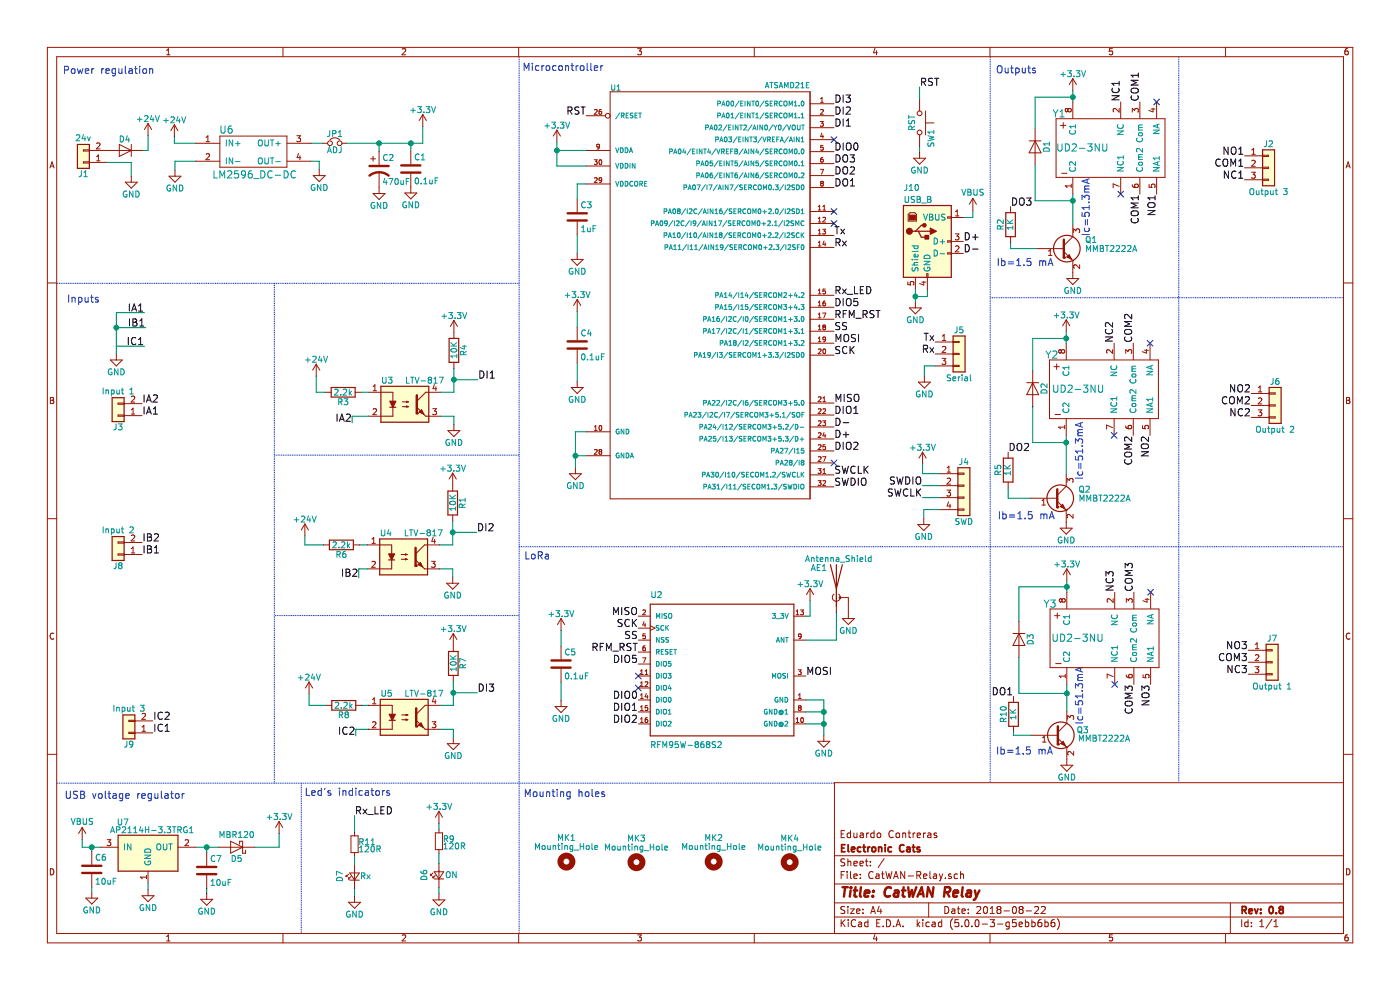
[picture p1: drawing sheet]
<svg xmlns="http://www.w3.org/2000/svg" width="297mm" height="210mm" viewBox="0 0 297 210" stroke-linecap="round" stroke-linejoin="round" font-family="sans-serif">
<g fill="none" stroke="#000" stroke-width=".21">
<path d="M195.5 17.4l.7-.1 .2-.2-.1-.4-.8-.1v1.5M195.9 17.4l.5 .7M197.8 16.7l-.6-.1-.2 .1v.5l.7 .3 .1 .3-.3 .3-.5-.1M198.3 16.6h.8M198.7 16.6v1.5M177.4 30.3a.77 .77 0 0 1 .8 .8 .77 .77 0 0 1-.8 .7zM178.9 30.3v1.5M179.6 30.5l.3-.2a.53 .53 0 0 1 .7 .5v.5a.51 .51 0 0 1-.6 .6 .51 .51 0 0 1-.5-.6zM181.3 30.4l.2-.1a.81 .81 0 0 1 .5 .8 .81 .81 0 0 1-.5 .7l-.2-.1-.2-.4zM177.4 72.5v-1.6l.5 1.1 .5-1.1v1.6M178.1 68.5l-.5-.1-.2 .1v.5l.6 .3 .1 .3-.2 .3h-.6M178.1 73.6l-.5-.1-.2 .1v.5l.6 .3 .1 .3-.2 .3-.6-.1"/>
<path d="M179.1 71.2l.3-.3a.53 .53 0 0 1 .6 .6v.5a.51 .51 0 0 1-.5 .5 .51 .51 0 0 1-.5-.5zM179.6 68.5l-.6-.1-.3 .3 .1 .3 .7 .3v.5l-.2 .1h-.6M179.7 73.6a.7 .7 0 0 0-1 .6 .7 .7 0 0 0 .9 .7h.1M180.3 73.5v1.5M180.6 74.1l.6 .9M181.2 73.5l-.9 .9M181.5 71l-.6-.1-.2 .2v.4l.6 .3 .2 .4-.3 .3-.6-.1M182.1 70.9v1.6M177.4 85.2v-1.6l.5 1.1 .5-1.1v1.6M179.1 83.6v1.6M180.6 83.7l-.6-.1-.3 .3 .1 .3 .8 .4v.4l-.3 .2-.6-.1M181.3 83.8l.3-.2 .4 .1a.99 .99 0 0 1-.1 1.5 .53 .53 0 0 1-.7-.5z"/>
<path d="M125.8 137.3l.7-.1 .2-.2-.1-.4-.8-.1v1.5M126.2 137.3l.5 .7M127.3 137.2h.5M128.1 136.5h-.8v1.5M128.6 138v-1.5l.6 1.1 .5-1.1v1.5M130 138.1h1.2M130.2 130.4v-1.5l.5 1 .5-1v1.5M130.4 139a.77 .77 0 0 1 .9 .8 .77 .77 0 0 1-.9 .7zM131.5 137.3l.8-.1 .1-.2-.1-.4-.8-.1v1.5M131.9 128.9v1.5M131.9 139v1.5M131.9 137.3l.5 .7"/>
<path d="M132 131.5l-.6-.1-.2 .1v.5l.6 .3 .2 .3-.3 .3-.6-.1M132.6 139.2l.3-.2a.53 .53 0 0 1 .7 .5v.5a.51 .51 0 0 1-.8 .5 1.14 1.14 0 0 1-.2-1.3zM133.4 128.9h-.6l-.2 .1v.4l.7 .3 .1 .4-.3 .3-.5-.1M133.5 131.5a.73 .73 0 0 0-1 .5 .73 .73 0 0 0 .7 .9l.3-.1M133.6 134l-.6-.1-.2 .2v.4l.6 .3 .2 .3-.3 .4-.6-.1M133.9 136.5h-.6l-.3 .2 .1 .4 .7 .3v.4l-.2 .2-.6-.1M134.1 129.1l.3-.2h.4a.99 .99 0 0 1-.1 1.5 .53 .53 0 0 1-.7-.5zM134.2 131.4v1.5M134.3 136.5h.9M134.4 132l.6 .9M134.7 136.5v1.5M134.9 139h-.7v.7l.7-.1 .1 .3-.1 .5-.2 .1-.5-.1"/>
<path d="M135 134l-.6-.1-.2 .2v.4l.7 .3 .1 .3-.3 .4-.5-.1M135 131.4l-.8 .9M130.4 146.6a.77 .77 0 0 1 .9 .8 .77 .77 0 0 1-.9 .8zM130.4 149.2a.77 .77 0 0 1 .9 .7 .77 .77 0 0 1-.9 .8zM130.4 151.7a.77 .77 0 0 1 .9 .8 .77 .77 0 0 1-.9 .7zM131.9 146.6v1.6M131.9 149.2v1.5M131.9 151.7v1.5M132.6 149.4l.3-.2a.53 .53 0 0 1 .7 .5v.5a.51 .51 0 0 1-.8 .4 1.14 1.14 0 0 1-.2-1.2zM132.6 146.8l.3-.2a.53 .53 0 0 1 .7 .5v.5a.51 .51 0 0 1-.8 .5 1.14 1.14 0 0 1-.2-1.3zM132.6 151.9l.3-.2a.53 .53 0 0 1 .7 .5v.5a.51 .51 0 0 1-.8 .5 1.14 1.14 0 0 1-.2-1.3zM134.2 150.7h.8"/>
<path d="M134.2 149.6l.4-.4v1.5M134.2 151.8l.5-.1 .3 .4-.9 1.1h.9M134.3 146.8l.2-.2a.81 .81 0 0 1 .5 .8 .81 .81 0 0 1-.5 .8l-.3-.6zM171.4 143.1v-1.6l.5 1.1 .5-1.1v1.6M173.1 141.8l.3-.3a.53 .53 0 0 1 .7 .6v.5a.51 .51 0 0 1-.5 .5 .51 .51 0 0 1-.5-.5zM175.5 141.6l-.6-.1-.2 .2v.4l.7 .3 .1 .4-.3 .3-.6-.1M176.2 141.5v1.6"/>
</g>
<g fill="none" stroke="#981200" stroke-width=".21">
<path d="M17.7 31.8h1.3v.2h-1.3zM17.7 34.3h1.3v.3h-1.3zM19 34.5h3.8M19 31.9h3.8M20.5 34.1h.7M20.5 33.2l.4-.3v1.2M20.5 30.4l.5-.1 .2 .4-.8 .9h.8M66.5 37.2h2.5l-1.3 1.3zM67.7 36v1.2M68.5 30.4h1M70 29.6a1.42 1.42 0 0 1 2 0M72.5 30.4h1.1"/>
<path d="M78.6 33.7h1.1M79.2 33.2v1M80.4 32.2v2.8M80.4 36.5v4.6M87.2 32v2.8M87.2 36.9v4M89.7 24.3l-.8 1.3M89.7 24.3v2.5M89.7 24.3l.8 1.3M193.8 33.6h2.6l-1.3 1.2zM195.1 21v2.5M195.1 28.6v2.6"/>
<path d="M195.1 32.3v1.3M196.4 26.1h1.7M196.4 23.5v5.1M79.2 41.1h2.5l-1.3 1.2zM85.9 40.9h2.5l-1.2 1.3zM225.7 53.4l1.9 1.9M227.6 55.3h.1M227.6 50.2l-1.9 1.9M122.5 63.5v2.6M122.5 69.4v2.8M122.5 74.2v2.8M122.5 63.5l-.8 1.3"/>
<path d="M122.5 63.5l.7 1.3M121.2 82.2h2.5l-1.2 1.3zM122.1 99.2v1.3M122.5 80.9v1.3M120.8 100.5h2.5l-1.2 1.3zM119 131.2v2.6M119 137.1v2.7M119 131.2l-.7 1.3M119 131.2l.8 1.3M135.4 130.7h2.5M135.4 133.2h2.5M135.4 135.8h2.5"/>
<path d="M135.4 138.3h2.5M136.3 139.5h.7l-.4 1.1M136.4 129.5l.3-.1 .3 .3-.7 .7h.7M136.6 131.9l-.2 .7h.6M136.9 132.3v.6M136.9 137a.4 .4 0 0 0-.5 .4l.1 .6 .4-.1v-.5h-.3l-.2 .2M136.9 134.5h-.5v.4h.5v.5h-.5M137.9 132.7l1.1 .5-1.1 .6M168.4 130.7h2.6M168.4 135.8h2.6M168.9 129.7l.3-.3v1M168.9 130.4h.6"/>
<path d="M169.8 129.4h.6l-.3 .4 .3 .1v.4h-.6M170 134.9l-.2 .2-.4-.1v-.5h.4l.2 .1-.1 .6-.4 .3M171.8 124.9l-.7 1.2M171.8 124.9v2.5M171.8 124.9l.8 1.2M117.8 149.9h2.5l-1.3 1.2zM119 141.9v2.8M119 148.6v1.3M135.4 148.5h2.5M135.4 153.6h2.5M135.4 143.4h2.5M135.4 145.9h2.5"/>
<path d="M135.4 151h2.5M135.4 140.9h2.5M135.9 148.2h.6M135.9 153.3h.6M135.9 143.1h.6M135.9 142.4l.3-.3v1M135.9 144.9l.3-.3v1M135.9 147.4l.3-.2v1M135.9 150l.3-.3v1M135.9 152.5l.3-.3v1.1M135.9 145.6h.6M135.9 150.7h.6"/>
<path d="M136.9 143.1h.5M136.9 142.4l.3-.3v1M136.9 144.7l.3-.1 .2 .3-.6 .7h.6M137.1 147.1l-.2 .7h.6M137.3 152.2a.4 .4 0 0 0-.4 .5l.1 .5h.4l-.1-.5-.2-.1-.2 .2M137.3 147.5v.7M137.4 149.7h-.5v.5l.4-.1 .1 .5h-.5M168.4 148.5h2.6M168.4 153.6h2.6M168.4 143.4h2.6M168.4 151h2.6M168.9 153.3h.6"/>
<path d="M168.9 152.5l.3-.3v1.1M169.3 142.1h.7l-.4 .4 .4 .1-.1 .4h-.6M169.4 148.2h.6M169.4 147.4l.3-.2v1M169.6 150.1l-.2 .2 .2 .4 .4-.2-.2-.4M169.6 150.1l-.2-.2 .2-.2 .4 .2-.2 .2M169.6 150.1h.2M170 152.3l.1-.1a.49 .49 0 0 1 .4 .6 .49 .49 0 0 1-.5 .4l-.1-.4zM173.5 157.2h2.5l-1.2 1.3zM174.8 156v1.2"/>
<circle cx="70" cy="30.4" r=".51"/>
<circle cx="72" cy="30.4" r=".51"/>
<circle cx="195.1" cy="28.1" r=".51"/>
<circle cx="195.1" cy="24" r=".51"/>
</g>
<g fill="none" stroke="#009596" stroke-width=".21">
<path d="M16.2 28.7l.5-.1 .2 .3-.8 1h.8M17.3 36.2v.9l-.2 .3-.3 .1M17.7 28.5l-.3 .9h.8M17.8 37.5h.7M17.8 36.6l.4-.4v1.3M18 29v.9M18.6 29l.3 .9 .3-.9M66.7 39.2a.59 .59 0 0 0-.7 .6 .59 .59 0 0 0 .7 .5l.1-.4h-.2M68.1 39.1v1.3l-.8-1.3v1.3M68.7 39.1a.64 .64 0 0 1 .7 .7 .64 .64 0 0 1-.7 .6zM69.5 32.4l.4-1.3 .4 1.3M69.6 32h.6"/>
<path d="M70 27.7v.9l-.2 .3-.3 .1M70.6 28.4l.6-.1v-.5l-.6-.1v1.3M70.7 31.1a.64 .64 0 0 1 .8 .7 .64 .64 0 0 1-.8 .6zM71.8 29h.7M71.8 28.1l.3-.4v1.3M72.4 31.1l-.1 1.1-.4 .2M81.6 37.8l-.2 .9h.7M81.9 38.3v.8M82.1 32.9a.56 .56 0 0 0-.7 .5 .56 .56 0 0 0 .7 .5M82.5 37.9h.8l-.5 1.2M82.6 32.9l.5-.1 .3 .3-.8 .9h.8M83.9 38l.2-.1a.69 .69 0 0 1 .4 .6 .69 .69 0 0 1-.4 .6l-.3-.5z"/>
<path d="M85 38.3l.1 .8 .5-.1M85.6 38.3v.8M86.2 38.5h.4M86.8 37.9h-.6v1.2M87.2 23.4h.9M87.6 22.9v1M88.2 37.9l.2-.2a.67 .67 0 0 1 .4 .7 .67 .67 0 0 1-.4 .6l-.3-.5zM88.6 22.6h.8l-.4 .5 .3 .1 .1 .5-.3 .2-.5-.1M88.9 32.8a.56 .56 0 0 0-.8 .5 .56 .56 0 0 0 .8 .5M89.3 38.9v.1M89.4 33.9h.7M89.4 33l.3-.3v1.2"/>
<path d="M89.9 39h.7M89.9 38.1l.3-.4v1.3M89.9 23.8v.1M90.4 22.6h.8l-.4 .5 .3 .1v.6l-.1 .1-.6-.1M91.2 38.2v.7h.5M91.5 22.6l.5 1.3 .4-1.3M91.7 38.2v.8M92.3 38.3h.4M92.9 37.7h-.6v1.3M192.8 24.4v.8M192.8 24.8h1.2M192.8 25.5v.5l.1 .2 .4-.1 .2-.4 .3-.2 .2 .3v.5"/>
<path d="M193.4 27.5l-.1-.7h-.4l-.1 .7h1.2M194 26.8l-.6 .4M194.1 35.5a.59 .59 0 0 0-.7 .6 .59 .59 0 0 0 .7 .6l.1-.5h-.3M195.4 35.4v1.3l-.7-1.3v1.3M196 35.4a.64 .64 0 0 1 .8 .7 .64 .64 0 0 1-.8 .6zM196.8 28.8l1.3 .3-.9 .2 .9 .3-1.3 .3M196.9 30.3l-.1 .5 .2 .2h.3l.3-.6 .3-.1 .2 .2v.5M198.1 27.6v.8M198.1 28h-1.3l.4 .4M79.4 43a.59 .59 0 0 0-.7 .6 .59 .59 0 0 0 .7 .6l.1-.5h-.2M80.8 42.9v1.3l-.8-1.3v1.3M81.4 42.9a.64 .64 0 0 1 .7 .7 .64 .64 0 0 1-.7 .6z"/>
<path d="M86.2 42.9a.59 .59 0 0 0-.8 .6 .59 .59 0 0 0 .8 .5v-.5h-.2M87.5 42.8v1.3l-.7-1.3v1.3M88.1 42.8a.64 .64 0 0 1 .7 .6 .64 .64 0 0 1-.7 .7zM119.9 62.6h1M120.4 62.2v.9M121.4 61.9h.7l-.4 .4 .4 .2v.4l-.2 .2-.5-.1M122.7 63v.1M123.2 61.9h.7l-.4 .4 .4 .2v.5l-.2 .1-.5-.1M123.5 75.2l.2-.1a.67 .67 0 0 1 .4 .6 .67 .67 0 0 1-.4 .6l-.3-.5zM124.2 70.1a.56 .56 0 0 0-.8 .5 .56 .56 0 0 0 .8 .5M124.3 61.9l.4 1.2 .5-1.2M124.6 76.2v.1"/>
<path d="M125 69.9l-.3 .9h.7M125.2 76.3h.7M125.2 75.4l.3-.3v1.2M125.3 70.4v.9M126.5 75.5v.8l.5-.1M127 75.5v.8M127.6 75.7h.4M128.2 75.1h-.6v1.2M121.5 84.2a.59 .59 0 0 0-.8 .5 .59 .59 0 0 0 .8 .6v-.5h-.2M122.8 84.1v1.2l-.7-1.2v1.2M123.4 84.1a.64 .64 0 0 1 .7 .6 .64 .64 0 0 1-.7 .6zM121.1 102.4a.59 .59 0 0 0-.7 .6 .59 .59 0 0 0 .7 .6l.1-.5h-.3"/>
<path d="M122.4 102.4v1.2l-.7-1.2v1.2M123 102.4a.64 .64 0 0 1 .8 .6 .64 .64 0 0 1-.8 .6zM116.5 130.3h.9M117 129.8v1M117.9 129.5h.8l-.4 .5 .3 .1 .1 .5-.2 .2-.6-.1M119.3 130.7v.1M119.7 129.5h.8l-.4 .5 .4 .1v.6l-.2 .1-.6-.1M120.7 137.8a.56 .56 0 0 0-.7 .5 .56 .56 0 0 0 .7 .5M120.9 129.5l.4 1.3 .4-1.3M121.9 137.7h-.6l-.1 .6 .5-.2 .3 .3v.3l-.3 .2-.5-.1M138.3 125.5v1l.2 .3 .4-.1 .1-.2v-1M139.3 131.2v-1.1l.3 .8 .3-.8v1.1"/>
<path d="M139.3 138.3l.4-.1 .1-.4h-.5v1M139.5 138.3l.3 .5M139.5 125.6l.5-.1 .3 .4-.8 .9h.8M139.8 132.7l-.5 .1a.42 .42 0 0 0 .4 .5v.4h-.5M139.8 135.2v1l-.5-1v1M140.3 138.2h.3M140.4 130.1v1.1M140.8 137.8h-.5v1h.5M140.8 132.8a.46 .46 0 0 0-.6 .4 .46 .46 0 0 0 .6 .4M140.9 135.3h-.6a.42 .42 0 0 0 .5 .5v.4h-.5M141.2 132.7v1M141.4 133.1l.4 .6"/>
<path d="M141.4 130.2h-.5a.42 .42 0 0 0 .5 .6l-.1 .3h-.4M141.7 137.8h-.5a.42 .42 0 0 0 .5 .6l-.1 .3h-.5M141.8 135.3h-.5a.42 .42 0 0 0 .5 .5l-.1 .4h-.5M141.8 132.7l-.6 .5M141.9 130.3l.2-.2 .4 .2v.5l-.1 .3-.3 .1-.2-.2zM142.2 138.2h.3M142.6 137.8h-.4v1h.4M142.9 137.8h.6M143.2 137.8v1M163.9 130.1h.6l-.3 .4 .3 .2v.4h-.6M164.7 131.2h.8M164.7 136.2l.3-1 .4 1"/>
<path d="M164.8 135.9h.5M165.6 130.1h.7l-.4 .4 .4 .2-.1 .4h-.6M166.3 135.2v1l-.6-1v1M166.5 130.1l.4 1.1 .3-1.1M166.6 135.2h.6M166.9 135.2v1M169.3 124h1M169.8 123.5v1M170.8 123.2h.7l-.4 .5 .4 .1v.4l-.2 .3-.5-.2M172.1 124.3v.2M172.6 123.2h.7l-.4 .5 .4 .1v.5l-.2 .2-.5-.2M173.7 123.2l.4 1.3 .5-1.3"/>
<path d="M118 151.8a.59 .59 0 0 0-.7 .6 .59 .59 0 0 0 .7 .6l.1-.5h-.2M119.4 151.8v1.2l-.8-1.2v1.2M120 151.8a.64 .64 0 0 1 .7 .6 .64 .64 0 0 1-.7 .6zM120.1 142.9l.1-.2a.67 .67 0 0 1 .5 .7 .67 .67 0 0 1-.5 .6l-.3-.5zM121.2 143.9v.1M121.8 143.1l.3-.4v1.3M121.8 144h.7M123 143.2l.1 .8 .5-.1M123.6 143.2v.8M124.2 143.4h.4M124.8 142.7h-.6v1.3M138.2 158l.7-.1 .1-.1-.1-.4-.7-.1v1.3"/>
<path d="M138.6 158l.4 .6M139.3 153a.51 .51 0 0 1 .6 .5 .51 .51 0 0 1-.6 .5zM139.3 147.9a.51 .51 0 0 1 .6 .5 .51 .51 0 0 1-.6 .5zM139.3 140.3a.51 .51 0 0 1 .6 .5 .51 .51 0 0 1-.6 .5zM139.3 142.8a.51 .51 0 0 1 .6 .6 .51 .51 0 0 1-.6 .5zM139.3 145.4a.51 .51 0 0 1 .6 .5 .51 .51 0 0 1-.6 .5zM139.3 150.5a.51 .51 0 0 1 .6 .5 .51 .51 0 0 1-.6 .5zM139.5 157.9h.4M140.1 157.3h-.6v1.3M140.3 140.3v1M140.3 142.8v1.1M140.3 145.4v1"/>
<path d="M140.3 147.9v1M140.3 150.5v1M140.3 153v1M140.6 158.6v-1.3l.4 .9 .4-.9v1.3M140.8 153.1l.2-.1 .3 .1 .1 .6-.2 .3h-.2l-.2-.1zM140.8 148l.2-.1 .3 .1 .1 .6-.2 .3h-.2l-.2-.1zM140.8 143l.2-.2 .3 .2 .1 .5-.3 .4-.3-.2zM140.8 140.4l.2-.1 .3 .1 .1 .6-.2 .3h-.2l-.2-.1zM140.8 145.5l.2-.1 .3 .1 .1 .5-.2 .3-.2 .1-.2-.2zM140.8 150.6l.2-.1 .3 .1 .1 .5-.3 .4-.3-.2zM141.7 142.8h.7l-.4 .4 .4 .2-.1 .4h-.6M141.8 153.1l.4-.1 .2 .3-.7 .7h.7"/>
<path d="M141.8 151.5h.6M141.8 150.7l.3-.2v1M141.9 148l.1-.1a.49 .49 0 0 1 .4 .5 .49 .49 0 0 1-.5 .5l-.1-.4zM142 145.3l-.2 .7h.6M142.3 145.7v.7M142.3 140.3h-.5v.5l.5-.1v.5h-.5M142.7 157.9l-.2 .2h-.4v-.7l.4-.1 .2 .3v.7l-.2 .2-.4 .1M143.9 157.3h-.6l-.1 .6 .2-.1 .5 .1v.6l-.2 .1-.5-.1M144.4 157.3l.3 1.3 .2-.9 .3 .9 .3-1.3M145.9 158.1h1M147.7 157.9l-.3-.3 .3-.3h.2l.3 .3-.3 .3M147.7 157.9l-.3 .2v.3l.3 .2 .3-.1 .2-.1v-.3l-.3-.2"/>
<path d="M147.7 157.9h.2M149.3 157.3l-.4 .1-.2 .5v.6h.6v-.6l-.4-.1-.2 .3M150.1 157.9l-.2-.3 .2-.3 .4 .1v.4l-.2 .1M150.1 157.9l-.2 .2v.3l.2 .2 .4-.1 .1-.1-.1-.4-.2-.1M150.1 157.9h.2M151.8 157.4l-.5-.1-.2 .1v.4l.6 .3 .1 .3-.2 .2-.5-.1M152.3 157.4l.5-.1 .2 .4-.8 .9h.8M162.7 153.1a.46 .46 0 0 0-.6 .4 .46 .46 0 0 0 .7 .4v-.3h-.2M162.7 150.5a.46 .46 0 0 0-.6 .5 .46 .46 0 0 0 .7 .4v-.4h-.2M163.8 150.5v1l-.6-1v1M163.8 153v1l-.6-1v1M163.9 143.9v-1.1l.3 .8 .4-.8v1.1"/>
<path d="M164.3 153a.51 .51 0 0 1 .5 .5 .51 .51 0 0 1-.5 .5zM164.3 150.5a.51 .51 0 0 1 .5 .5 .51 .51 0 0 1-.5 .5zM165 148a.46 .46 0 0 0-.6 .4 .46 .46 0 0 0 .6 .4v-.3h-.2M165 143l.2-.2 .4 .2 .1 .5-.3 .4-.4-.2zM165.9 151a.24 .24 0 0 0-.4 0 .24 .24 0 0 0 0 .3 .24 .24 0 0 0 .4 0M165.9 153.5a.24 .24 0 0 0-.4 0 .24 .24 0 0 0 0 .4 .24 .24 0 0 0 .4-.1M165.9 150.9v.4M165.9 153.4v.4M165.9 153.8l.1 .1a.41 .41 0 0 0-.1-.7 .41 .41 0 0 0-.6 .3l-.1 .2a.49 .49 0 0 0 .3 .4 .49 .49 0 0 0 .6-.1M165.9 151.3h.1a.41 .41 0 0 0-.1-.7 .41 .41 0 0 0-.6 .3l-.1 .2a.49 .49 0 0 0 .3 .5 .49 .49 0 0 0 .6-.1M166.1 147.9v1l-.6-1v1M166.5 153.1l.4-.1 .2 .3-.6 .7h.6"/>
<path d="M166.5 147.9a.51 .51 0 0 1 .6 .5 .51 .51 0 0 1-.6 .5zM166.5 151.5h.6M166.5 150.7l.3-.2v1M166.6 142.9h-.5a.42 .42 0 0 0 .5 .6l-.1 .3h-.4M167.1 142.8v1.1M173.8 159.2a.59 .59 0 0 0-.7 .6 .59 .59 0 0 0 .7 .5l.1-.4h-.3M175.1 159.1v1.3l-.7-1.3v1.3M175.7 159.1a.64 .64 0 0 1 .7 .7 .64 .64 0 0 1-.7 .6z"/>
</g>
<path d="M16.4 30.6h2.6v5.1h-2.6z" fill-rule="evenodd" fill="#fffecd" stroke="#fffecd" stroke-width=".25"/>
<g fill="none" stroke="#981200" stroke-width=".25">
<path d="M16.4 30.6h2.6v5.1h-2.6zM137.9 128.2h30.5v27.9h-30.5z"/>
<circle cx="226.3" cy="52.7" r="2.82"/>
</g>
<path d="M78.4 35.2h4.1M78.4 37.2a3.3 3.3 0 0 1 4.1 0M85.1 36.6h4.1M85.1 35.1h4.1M225.7 50.8v3.8M120.4 73.9h4.1M120.4 72.4h4.1M117 141.6h4.1M117 140.1h4.1" fill="none" stroke="#981200" stroke-width=".51"/>
<g fill="none" stroke="#0327cd" stroke-width=".21">
<path d="M13.7 14.8h.7l.1-.2v-.4l-.8-.1v1.5M15.2 14.7l.2-.1 .5 .1-.1 .8-.4 .1-.2-.2zM16.4 14.6l.3 1 .3-.8 .3 .8 .3-1M18.1 15.1l.7-.2v-.3h-.5l-.2 .2 .1 .7h.6M19.5 14.6v1M19.9 14.6l-.4 .2M21.6 14.6v1M22 14.6l-.4 .2M22.5 15.1l.7-.2-.1-.3h-.4l-.2 .2v.7h.6M24.5 14.6h-.5l-.2 .2 .1 .7h.6M24.5 14.6v1.2l-.3 .3-.4-.1M25.2 14.6v.8a.37 .37 0 0 0 .3 .2 .37 .37 0 0 0 .4-.2"/>
<path d="M25.9 14.6v1M26.6 14.1v1.3l.2 .2M27.4 14.6h.6l.1 1M28.1 14.9l-.6 .1a.3 .3 0 0 0-.2 .3 .3 .3 0 0 0 .2 .3l.6-.1M28.6 14.6h.5M28.8 14.1v1.3l.3 .2M29.6 14.1v.1M29.6 14.6v1M30.4 14.7l.2-.1 .4 .1 .1 .6-.2 .2-.3 .1-.2-.2zM31.7 14.7l.3-.1h.3l.1 1M31.7 14.6v1M111.2 14.9v-1.5l.5 1.1 .5-1.1v1.5"/>
<path d="M112.9 13.4v.2M112.9 13.9v1M114.3 14l-.4-.1-.3 .3 .1 .7h.6M115 13.9v1M115.4 13.9l-.4 .3M115.9 14.1l.5-.2 .2 .3v.4l-.2 .3h-.4l-.2-.3zM118 14l-.5-.1-.3 .3 .2 .7h.6M118.6 14.1l.2-.2 .5 .2v.5l-.1 .3h-.4l-.2-.1zM120 14.1l.2-.2 .3 .1 .1 .9M120 13.9v1M121.1 13.9h.6M121.4 13.4v1.3l.3 .2"/>
<path d="M122.2 13.9v1M122.7 13.9l-.5 .3M123.2 14.1l.2-.2 .4 .2 .1 .5-.2 .3h-.3l-.2-.1zM124.6 13.4v1.3l.2 .2M125.3 13.4v1.3l.3 .2M126.1 14.4l.7-.1-.1-.3-.4-.1-.2 .2v.8h.6M127.5 13.9v1M127.9 13.9l-.4 .3M211.6 14.1l.3-.2a.53 .53 0 0 1 .7 .5v.5a.51 .51 0 0 1-.8 .5 1.14 1.14 0 0 1-.2-1.3zM213.2 14.4l.1 1 .4 .1 .2-.2M213.9 14.4v1.1M214.4 14.4h.6"/>
<path d="M214.6 13.9v1.3l.4 .3M215.5 14.5l.4-.1 .3 .3-.1 .7h-.6M215.5 14.4v1.6M216.9 14.4v1l.4 .1 .2-.2M217.5 14.4v1.1M218 14.4h.6M218.2 13.9v1.3l.4 .3M219.6 14.5l-.3-.1-.3 .2 .1 .3 .5 .1v.4h-.6M14.6 62.6v1.5M15.3 63.1v1M15.3 63.2l.2-.1 .4 .1v.9M16.7 63.2l.4-.1 .3 .3-.1 .6h-.6"/>
<path d="M16.7 63.1v1.5M18 63.1v.8a.37 .37 0 0 0 .4 .2 .37 .37 0 0 0 .3-.2M18.7 63.1v1M19.2 63.1h.6M19.4 62.6v1.3l.4 .2M20.8 63.2l-.4-.1-.2 .2 .1 .2 .5 .2v.3h-.6M111.6 117v1.6h.7M112.8 117.7l.2-.2 .5 .2v.6l-.1 .2-.4 .1-.2-.2zM114.2 117.8h.7l.2-.3-.1-.3-.8-.2v1.6M114.6 117.8l.5 .8M115.7 117.6h.6l.1 1M116.4 117.9l-.6 .1-.2 .2 .2 .4 .6-.1"/>
</g>
<path d="M134.8 142.8l1.2 1.2M134.8 145.3l1.2 1.3M136 142.8l-1.2 1.2M136 145.3l-1.2 1.3" fill="none" stroke="#011996" stroke-width=".21"/>
<circle cx="225.7" cy="54.6" r=".25" fill="#981200"/>
<path d="M226.3 54.5l.5-.5 .5 1z" fill-rule="evenodd" fill="#981200" stroke="#981200" stroke-width=".21"/>
<g fill="none" stroke="#981200" stroke-width=".21">
<path d="M118.1 27.6l-.7 1.3M118.1 27.6v2.5M118.1 27.6l.8 1.3M218.3 29.9h2.6M219.6 27.3v7.7M219.6 29.9l1.3 2.5h-2.6zM220 52.7h5.7M222.4 54.2h.8M222.4 53.3l.4-.4v1.3M227.6 47.7v2.5M227.6 55.3v2.5M227.8 49.3v-.8l.4 .5 .2-.4 .4-.1 .2 .3-.1 .5"/>
<path d="M229 56.2v.8l-.9-.8-.3 .2 .1 .5M80.8 83.2h2.5v1.9M83.3 86.4v1.9h-2.5M88.4 86.4l1.9 1.9h.7M91 83.2h-.7l-1.9 1.9"/>
</g>
<g fill="none" stroke="#009596" stroke-width=".21">
<path d="M115.6 26.7h1M116.1 26.2v1M117 25.9h.8l-.4 .5 .4 .1v.5l-.2 .2-.6-.1M118.4 27.1v.1M118.8 25.9h.8l-.4 .5 .4 .1v.6l-.2 .1-.6-.1M120 25.9l.4 1.3 .5-1.3M221.5 31.5a.66 .66 0 0 1 .8-.1 .66 .66 0 0 1 .3 .7h-1.3zM222.6 30.1v.8M222.6 30.5h-1.3l.4 .4M230.5 50.4l.2-.2a.44 .44 0 0 1 .6 .4l-.1 .7-.5 .1-.2-.1zM230.5 53.3v-1.2l.4 .9 .4-.9v1.2M230.7 51.1l.6 .5"/>
<path d="M231.8 51.4h.7M231.8 50.5l.3-.3v1.2M232 53.3v-1.2l.4 .9 .4-.9v1.2M233.4 52.1l.6 .1 .1 .2-.3 .3 .3 .2-.1 .4h-.6zM233.4 52.7h.4M234.5 52.1h.7M234.9 52.1v1.2M235.6 52.2l.5-.1 .2 .3-.8 .9h.8M236.8 52.2l.5-.1 .2 .3-.8 .9h.8M238 52.2l.5-.1 .2 .3-.8 .9h.8M239.2 52.2l.5-.1 .2 .3-.8 .9h.8M240.3 53.3l.4-1.2 .5 1.2"/>
<path d="M240.4 53h.6"/>
</g>
<g fill="none" stroke="#000" stroke-width=".21">
<path d="M177.1 48.1h.9M177.4 51.4l.7-.1 .1-.2-.1-.3-.7-.2v1.6M177.6 48.1v1.5M177.7 51.4l.5 .8M178.4 48.6l.8 1M178.7 51.1l.8 1.1M179.2 48.6l-.8 1M179.5 51.1l-.8 1.1M177.4 63.3a.77 .77 0 0 1 .8 .8 .77 .77 0 0 1-.8 .8zM178.9 63.3v1.6M179.6 63.5l.3-.2a.53 .53 0 0 1 .7 .5v.5a.51 .51 0 0 1-.6 .6 .51 .51 0 0 1-.5-.6zM181.9 63.3h-.7l-.1 .7h.8l.1 .2-.1 .5-.2 .2-.6-.2"/>
<path d="M177.4 86.2a.77 .77 0 0 1 .8 .7 .77 .77 0 0 1-.8 .8zM177.4 93.8a.77 .77 0 0 1 .8 .8 .77 .77 0 0 1-.8 .7zM178.9 86.2v1.5M178.9 93.8v1.5M179.6 86.4l.3-.2a.53 .53 0 0 1 .7 .5v.5a.51 .51 0 0 1-.6 .5 .51 .51 0 0 1-.5-.5zM179.6 94l.3-.2a.53 .53 0 0 1 .7 .5v.5a.51 .51 0 0 1-.6 .5 .51 .51 0 0 1-.5-.5zM181.1 87.7h.9M181.1 86.6l.5-.4v1.5M181.1 93.9l.6-.1 .2 .1 .1 .3-.9 1.1h.9"/>
</g>
<path d="M80.8 81.9h10.2v7.7h-10.2z" fill-rule="evenodd" fill="#fffecd" stroke="#fffecd" stroke-width=".25"/>
<path d="M80.8 81.9h10.2v7.7h-10.2zM82.7 86.4h1.3" fill="none" stroke="#981200" stroke-width=".25"/>
<path d="M88.4 83.8v3.9" fill="none" stroke="#981200" stroke-width=".51"/>
<circle cx="88.4" cy="87.7" r=".25" fill="#981200"/>
<path d="M82.7 85.1h1.3l-.7 1.3z" fill="#981200" stroke="#981200" stroke-width=".25"/>
<g fill="none" stroke="#981200" stroke-width=".21">
<path d="M227.6 16.7v2.5M227.6 16.7l-.8 1.2M227.6 16.7l.8 1.2M31.4 26.2l-.8 1.3M31.4 26.2v2.5M31.4 26.2l.8 1.3M37 26.5l-.8 1.2M37 26.5v2.5M37 26.5l.8 1.2M224 25.2h23.1v12.4h-23.1zM225 26.6h1.1M225.2 36.8h1.2"/>
<path d="M225.6 26v1.2M226.5 23.3l.3-.3h.2l.3 .3-.1 .3-.2 .1h-.2l-.3-.2M226.5 23.3l-.2-.3-.3 .3v.2l.2 .2 .3-.2M226.5 23.3v.2M227.3 39.1v.7M227.3 39.4h-1.3l.3 .4M227.6 21.6v3.5M227.6 37.7v3.5M237.4 23v.8l-.9-.8-.4 .3 .2 .4M237.4 39.5l-1.3-.5v.8M237.7 21.6v3.5M237.7 37.7v3.5"/>
<path d="M240.2 23.8v-.8l.5 .4 .1-.3 .5-.1 .2 .3-.1 .5M240.2 39.2l.1 .4 .5 .2 .6-.1v-.5l-.1-.1-.5 .1-.1 .3 .2 .3M241.8 21.6v3.5M241.8 37.7v3.5M243.8 39.1v.6l.6 .1-.2-.5 .3-.2h.3l.2 .2-.1 .5M244.2 23.1h.8M244.6 22.9v.8l-.9-.3M245.4 21.6v3.5M245.4 37.7v3.5M214.4 43.9v1.2M214.4 50.2v1.3M67.1 77.2l-.8 1.3"/>
<path d="M67.1 77.2v2.6M67.1 77.2l.7 1.3M96.3 68l-.8 1.2M96.3 68v3.8M96.3 76.9v1.2M96.3 68l.8 1.2M69 83.2h1.3M75.3 83.2h1.3M78.3 83.2h2.5M78.3 88.3h2.5M79.2 82.9h.7M79.2 82l.3-.4v1.3"/>
<path d="M79.2 86.8l.4-.1 .3 .3-.8 1h.8M85.4 86.3h1.2M85.4 85.2h1.2M86.3 86.1l.3 .2-.3 .1zM86.3 85.1l.3 .1-.3 .2zM91 83.2h2.5M91 88.3h2.5M91.8 86.7h.8l-.4 .5 .3 .1 .1 .4-.3 .3-.5-.2M92.2 81.6l-.4 .9h.8M92.5 82v.9M95 91.3h2.6l-1.3 1.3zM96.3 90.1v1.2"/>
<path d="M224.3 106.3l1.9 1.9M226.2 108.2h.1M226.2 103.1l-1.9 2"/>
</g>
<path d="M88.9 87.4l.5-.5 .5 1z" fill-rule="evenodd" fill="#981200" stroke="#981200" stroke-width=".21"/>
<g fill="none" stroke="#009596" stroke-width=".21">
<path d="M225.1 15.8h.9M225.5 15.3v1M226.5 15h.8l-.4 .5 .3 .1 .1 .4-.3 .3-.5-.2M227.8 16.1v.2M228.3 15h.8l-.4 .5 .3 .1v.5l-.1 .2-.6-.2M229.4 15l.5 1.3 .4-1.3M29.1 25.3h1M29.6 24.8v1M30.7 24.7l.5-.2 .2 .4-.8 .9h.8M32.2 24.5l-.3 .9h.8M32.5 25v.8M33 24.5l.4 1.3 .4-1.3"/>
<path d="M34.7 25.6h1M35.2 25.1v.9M36.3 24.9l.4-.1 .3 .3-.8 .9h.8M37.8 24.7l-.3 .9h.8M38.1 25.2v.8M38.5 24.8l.5 1.2 .4-1.2M223.4 23.3l.5 .8M223.9 24.1v.7M224.4 30.5v1.2l.3 .3h.5l.1-.3v-1.2M224.4 23.3l-.5 .8M224.9 24.8h.8M224.9 23.7l.4-.4v1.5"/>
<path d="M226 30.5a.77 .77 0 0 1 .9 .8 .77 .77 0 0 1-.9 .7zM227 35.5a.56 .56 0 0 0 .5 .8 .56 .56 0 0 0 .5-.8M227 27.7a.56 .56 0 0 0 .5 .8 .56 .56 0 0 0 .5-.8M227.5 30.6l.5-.1 .3 .1 .1 .3-1 1.1h1M228.1 26.5v.7M228.1 34.3v.8l-.9-.8-.3 .3 .1 .5M228.1 26.8h-1.2l.3 .4M229 31.5h1.2M230.7 30.5h1l-.5 .6 .4 .1v.7l-.2 .1-.7-.1M233.2 30.5v1.5l-.9-1.5v1.5M233.9 30.5v1.2l.3 .3h.4l.2-.3v-1.2M237 27.8h1.3l-1.3 .7h1.3"/>
<path d="M237 35.5h1.3l-1.3 .8h1.3M237.2 26.5a.56 .56 0 0 0 .5 .7 .56 .56 0 0 0 .5-.7M237.2 34.2a.56 .56 0 0 0 .5 .8 .56 .56 0 0 0 .5-.8M238.3 33v.7M238.3 33.4h-1.3l.4 .3M241.2 35.5a.56 .56 0 0 0 .5 .8 .56 .56 0 0 0 .5-.8M241.2 29.3a.56 .56 0 0 0 .5 .8 .56 .56 0 0 0 .5-.8M241.5 27.6h.9M241.5 33.8h.9M241.6 28.3l.6-.1 .1 .5-.6 .1zM241.6 34.5h.6l.1 .4-.6 .1zM241.7 27.1l-.2 .1 .2 .4"/>
<path d="M241.7 33.3l-.2 .2 .2 .3M241.7 27.1h.7M241.7 33.3h.7M242.4 31.5v.8l-.9-.8-.4 .2 .1 .5M242.4 26.5l-.8 .1-.1 .3 .2 .2M242.4 32.8h-.8l-.1 .3 .2 .2M244.7 27.6h1.2l-1.2 .7h1.2M244.7 35.5h1.2l-1.2 .8h1.2M245.6 26.5v.6M245.6 34.4v.6M245.9 26.3l-1.2 .5 1.2 .4M245.9 34.3l-1.2 .4 1.2 .4"/>
<path d="M245.9 33.2v.7M245.9 33.5h-1.2l.3 .4M212.2 48.6l-.1-.7h-.4l-.1 .7h1.2M212.8 47.9l-.6 .4M212.8 46.6v.8l-.9-.8-.3 .3 .1 .5M213.6 47.4h1.3M213.6 46.6l.7 .8M214.9 48.3h-1.3l.4 .4M214.9 47.9v.8M214.9 46.6l-.7 .6M64.8 76.4h1M65.3 75.9v.9"/>
<path d="M66.4 75.7l.4-.1 .3 .3-.8 .9h.8M67.8 75.5l-.2 .9h.8M68.2 76v.8M68.6 75.6l.5 1.2 .4-1.2M93.8 67.1h.9M94.2 66.6v1M95.2 66.3h.8l-.4 .5 .3 .1 .1 .4-.3 .3-.5-.2M95.6 73.4h1.3M95.6 72.7l.8 .7M95.8 74.1a.61 .61 0 0 1 .7-.2 .61 .61 0 0 1 .4 .6 .76 .76 0 0 1-1.3-.3zM96.5 67.4v.2M96.9 75.2v.7"/>
<path d="M96.9 75.5h-1.3l.4 .4M96.9 72.7l-.7 .5M97 66.3h.8l-.4 .5 .3 .1v.5l-.1 .2-.6-.2M98.1 73.4h.8M98.1 66.3l.5 1.3 .4-1.3M98.3 75.2l-.1-.6h-.4l-.1 .6h1.2M98.5 73.3v.7l-.9-.3M98.9 74.5l-.6 .5M71 82.7l.5-.1 .2 .3-.8 .9h.8M71.9 85.2l.6-.1v-.4l-.6-.1v1.3M72.2 85.2l.4 .7M72.3 83.7v.1"/>
<path d="M72.8 82.7l.5-.1 .2 .3-.7 .9h.7M73 84.6h.8l-.4 .5 .3 .1 .1 .4-.3 .3-.5-.2M74.1 82.6v1.2M74.2 83.3l.4 .5M74.6 83l-.5 .5M81.2 80v1.1l.2 .2 .4-.1 .1-.1v-1.1M82.4 80h.8l-.5 .5 .4 .1v.6l-.2 .1-.5-.1M86.2 80v1.3h.6M87.1 80h.7M87.5 80v1.3M88.1 80l.4 1.3 .4-1.3M89.3 80.8h1"/>
<path d="M91.1 80.6l-.3 .2v.3l.3 .2 .3-.1 .2-.1v-.3l-.3-.2M91.1 80.6l-.3-.3 .3-.3h.2l.3 .3-.3 .3M91.1 80.6h.2M92.1 81.3h.7M92.1 80.4l.3-.4v1.3M93.2 80h.8l-.5 1.3M95.3 93.3a.59 .59 0 0 0-.7 .6 .59 .59 0 0 0 .7 .5l.1-.4h-.3M96.6 93.2v1.3l-.7-1.3v1.3M97.3 93.2a.64 .64 0 0 1 .7 .7 .64 .64 0 0 1-.7 .6z"/>
</g>
<g fill="none" stroke="#000" stroke-width=".21">
<path d="M27.2 71.6v1.5M27.4 64.5v1.5M27.5 67.6v1.6M28 66l.5-1.5 .5 1.5M28.1 65.6h.7M28.2 67.6h.5l.3 .3-.3 .5 .3 .1 .1 .4-.3 .3h-.6zM28.2 68.4h.5M28.8 71.7a.73 .73 0 0 0-1 .5 .73 .73 0 0 0 .7 .9l.3-.1M29.4 66h.9M29.4 64.9l.4-.4v1.5M29.4 72l.4-.4v1.5M29.4 73.1h.9"/>
<path d="M29.7 69.2h.8M29.7 68.1l.4-.5v1.6M101.8 78.7a.77 .77 0 0 1 .9 .8 .77 .77 0 0 1-.9 .7zM103.3 78.7v1.5M104 79.1l.4-.4v1.5M30.6 83.8v1.5M30.6 86.3v1.5M31.1 87.8l.5-1.5 .5 1.5M31.1 85.3l.5-1.5 .5 1.5M31.2 87.4h.7M31.2 84.9h.7M32.5 87.8h.9"/>
<path d="M32.5 86.7l.5-.4v1.5M32.5 83.9l.6-.1 .3 .4-1 1.1h1M71.5 87.8v1.6M72 89.4l.5-1.6 .5 1.6M72.1 88.9h.8M73.5 88l.5-.2 .3 .5-.9 1.1h.9M104 80.2h.9M30.6 113.2v1.6M30.6 115.8v1.5M31.3 115.8h.5l.3 .3-.1 .3-.2 .1 .3 .1 .1 .4-.3 .3h-.6zM31.3 113.2h.5l.3 .3-.1 .3-.2 .1 .3 .2 .1 .4-.3 .3h-.6zM31.3 116.5h.5"/>
<path d="M31.3 113.9h.5M32.8 117.3h.8M32.8 116.2l.4-.4v1.5M32.8 113.4l.5-.2 .2 .2 .1 .3-.9 1.1h.9M32.9 151.1v1.5M32.9 153.6v1.5M34.5 153.7a.62 .62 0 0 0-.8 0 .62 .62 0 0 0-.2 .8 .56 .56 0 0 0 .3 .6 .56 .56 0 0 0 .7-.1M34.5 151.2a.62 .62 0 0 0-.8 0 .62 .62 0 0 0-.2 .7 .56 .56 0 0 0 .3 .6 .56 .56 0 0 0 .7-.1M35 155.1h.9M35 154l.5-.4v1.5M35 151.2l.6-.1 .2 .1 .1 .3-.9 1.1h.9"/>
</g>
<g fill="none" stroke="#981200" stroke-width=".25">
<path d="M213.4 45.1h2v5.1h-2zM95.3 71.8h2v5.1h-2zM70.3 82.2h5v2h-5z"/>
<circle cx="224.9" cy="105.7" r="2.82"/>
</g>
<path d="M224.3 103.8v3.8" fill="none" stroke="#981200" stroke-width=".51"/>
<circle cx="224.3" cy="107.6" r=".25" fill="#981200"/>
<path d="M225.4 107l.5 1-1-.5z" fill-rule="evenodd" fill="#981200" stroke="#981200" stroke-width=".21"/>
<g fill="none" stroke="#981200" stroke-width=".21">
<path d="M219.1 78.6v7.7M226.2 67.8v2.6M226.2 67.8l-.8 1.3M226.2 67.8l.8 1.3M213.9 95.9v1.3M217.8 81.2h2.6M219.1 81.2l1.3 2.5h-2.6zM213.9 102.3v1.2M218.6 105.7h5.7M221 107.1h.8M221 106.2l.4-.3v1.2M226.2 100.6v2.5"/>
<path d="M226.2 108.2v2.6M226.4 102.3v-.8l.5 .4 .1-.3 .4-.1 .2 .3-.1 .5M227.6 109.1v.8l-.9-.8-.3 .3 .1 .5M224.4 156.6l1.9 1.9M226.3 158.5h.1M226.3 153.4l-1.9 1.9"/>
</g>
<g fill="none" stroke="#009596" stroke-width=".21">
<path d="M223.7 67h.9M224.1 66.5v.9M225.1 66.2h.8l-.4 .5 .3 .1 .1 .4-.3 .2-.5-.1M226.4 67.3v.1M226.9 66.2h.8l-.4 .5 .3 .1v.5l-.1 .1-.6-.1M228 66.2l.5 1.2 .4-1.2M211.1 98.8v.6h.6l-.2-.4 .3-.3h.3l.2 .3-.1 .4M212.3 99.9l-.6 .5M213.1 99.4h1.3M213.1 98.7l.7 .7M214.4 100v.7M214.4 98.7l-.8 .6"/>
<path d="M220.9 82.9a.68 .68 0 0 1 .8-.2 .68 .68 0 0 1 .4 .7h-1.3zM222.1 81.4v.8l-.9-.8-.4 .3 .2 .5M211.7 100.6l-.1-.6h-.4l-.1 .6h1.2M214.4 100.4h-1.3l.3 .3M229.1 103.3l.2-.2a.44 .44 0 0 1 .6 .5l-.1 .6-.5 .2-.2-.2zM229.1 106.3v-1.3l.4 .9 .5-.9v1.3M229.3 104.1l.7 .4M230.4 103.3l.4-.2 .3 .4-.8 .9h.8M230.6 106.3v-1.3l.4 .9 .4-.9v1.3M232 105l.6 .2 .1 .2-.3 .2 .3 .3-.1 .3-.6 .1zM232 105.6h.4M233.1 105h.7"/>
<path d="M233.5 105v1.3M234.2 105.2l.5-.2 .2 .4-.8 .9h.8M235.4 105.2l.5-.2 .2 .4-.8 .9h.8M236.6 105.2l.5-.2 .2 .4-.8 .9h.8M237.8 105.2l.5-.2 .2 .4-.8 .9h.8M238.9 106.3l.4-1.3 .5 1.3M239 105.9h.6"/>
</g>
<g fill="none" stroke="#981200" stroke-width=".25">
<path d="M212.9 97.2h2v5.1h-2z"/>
<circle cx="225" cy="156" r="2.82"/>
</g>
<path d="M224.4 154.1v3.8" fill="none" stroke="#981200" stroke-width=".51"/>
<circle cx="224.4" cy="157.9" r=".25" fill="#981200"/>
<g fill="#981200" stroke="#981200" stroke-width=".21">
<path d="M225.1 157.8l.5-.6 .5 1.1z" fill-rule="evenodd"/>
<circle cx="178.2" cy="126.8" r=".18"/>
</g>
<g fill="none" stroke="#981200" stroke-width=".21">
<path d="M129.4 19.5h42.4v86.3h-42.4zM22.8 31.9h7.6M25.3 30.6l2.6 1.3-2.6 1.3zM27.9 30.6v2.6M124.4 24.5h4M124.4 39h5M124.4 35.2h5M124.4 31.9h5M126.1 33.9h.6l-.3 .4 .3 .2-.1 .3h-.5M126.1 23.3l.4-.1 .2 .3-.6 .7h.6M126.1 37.8l.4-.1 .2 .3-.6 .7h.6M127.2 34l.1-.1a.49 .49 0 0 1 .4 .5 .49 .49 0 0 1-.5 .5l-.1-.4z"/>
<path d="M127.2 31l-.2 .2-.4-.1v-.4l.4-.1 .2 .2-.1 .6-.4 .2M127.6 23.2a.4 .4 0 0 0-.5 .5l.1 .5 .4-.1v-.4l-.3-.1-.2 .2M127.7 38.1l-.2 .2-.4-.1v-.4l.4-.1 .2 .2-.1 .6-.4 .2M171.8 22h5.1M171.8 24.5h5.1M171.8 27.1h5.1M171.8 29.6h5.1M171.8 32.2h5.1M171.8 34.7h5.1M171.8 37.2h5.1M171.8 39.8h5.1M174 25.8h.7l-.4 .3 .4 .2-.1 .4h-.6"/>
<path d="M174 35.9h.7l-.4 1M174.1 21.7h.6M174.1 21l.3-.3v1M174.1 23.3l.4-.1 .2 .3-.7 .7h.7M174.3 38.9l-.2-.2 .2-.2 .4 .1-.2 .3M174.3 38.9l-.2 .2 .2 .4 .4-.2-.2-.4M174.3 38.9h.2M174.3 28.3l-.2 .7h.6M174.6 28.6v.7M174.6 33.4a.4 .4 0 0 0-.5 .4l.1 .6 .4-.1v-.5h-.3l-.2 .1M174.6 30.8h-.5v.5h.5v.5h-.5M121.2 55h2.5l-1.2 1.3z"/>
<path d="M122.5 42.2v2.8M122.5 47v2.8M122.5 53.8v1.2M171.8 44.9h5.1M171.8 47.4h5.1M171.8 49.9h5.1M171.8 52.5h5.1M173.6 44.6h.6M173.6 43.8l.3-.3v1.1M173.6 46.4l.3-.3v1M173.6 48.9l.3-.3v1M173.6 51.4l.3-.2v1"/>
<path d="M173.6 47.1h.6M173.6 49.6h.6M173.6 52.2h.6M174.5 48.6h.6l-.3 .4 .3 .2v.3h-.6M174.6 44.6h.5M174.6 43.8l.3-.3v1.1M174.6 46.2l.3-.1 .2 .3-.6 .7h.6M174.8 51.1l-.2 .7h.6M175 51.5v.7M226.3 59.1h2.6l-1.3 1.3zM227.6 57.8v1.3M171.8 62.6h5.1"/>
<path d="M171.8 65.2h5.1M171.8 67.7h5.1M171.8 70.3h5.1M171.8 72.8h5.1M171.8 75.3h5.1M173.6 66.7l.3-.3v1M173.6 61.6l.3-.3v1M173.6 64.1l.3-.2v1M173.6 69.2l.3-.3v1.1M173.6 71.8l.3-.3v1M173.6 62.3h.6M173.6 64.9h.6"/>
<path d="M173.6 67.4h.6M173.6 70h.6M173.6 72.5h.6M173.6 74.1l.4-.1 .2 .3-.7 .7h.7M174.5 66.4h.7l-.4 1M174.7 74.1l.1-.1a.49 .49 0 0 1 .4 .5 .49 .49 0 0 1-.5 .5l-.1-.4zM174.8 69.4l-.2-.2 .2-.3 .3 .2-.2 .3M174.8 69.4l-.2 .2 .2 .4 .3-.2-.2-.4M174.8 69.4h.1M175 63.9a.4 .4 0 0 0-.4 .4l.1 .5h.4l-.1-.5-.2-.1-.2 .2M175.1 61.3h-.5v.5h.4l.1 .4h-.5M175.1 71.9l-.2 .2-.3-.1v-.4l.3-.1 .2 .2v.5l-.4 .3"/>
<path d="M196.1 79.8v1.3M198.4 72.5h3.8M198.4 75.1h3.8M198.4 77.6h3.8M199.9 76h.7l-.4 .5 .4 .1v.5l-.2 .2-.5-.1M199.9 72.2h.7M199.9 71.3l.4-.4v1.3M199.9 73.6l.5-.1 .2 .3-.7 1h.7M202.2 72.4h1.3v.3h-1.3zM202.2 75h1.3v.2h-1.3zM202.2 77.5h1.3v.3h-1.3zM124.4 91.6h5"/>
<path d="M124.4 96.7h5M126.1 91.3h.6M126.1 90.6l.3-.3v1M126.1 95.4h.4l.2 .2-.6 .8h.6M127.2 90.4l.1-.1a.49 .49 0 0 1 .4 .5 .49 .49 0 0 1-.5 .4l-.1-.3zM127.3 95.8l-.2-.2 .2-.2 .4 .1-.2 .3M127.3 95.8l-.2 .2 .2 .4 .4-.2-.2-.4M127.3 95.8h.2M171.8 85.5h5.1M171.8 88h5.1M171.8 90.6h5.1M171.8 93.1h5.1"/>
<path d="M171.8 95.7h5.1M171.8 98.2h5.1M173.5 99.4h.7l-.3 .4 .3 .2-.1 .3h-.6M173.6 89.3h.4l.2 .2-.7 .8h.7M173.6 84.3l.4-.1 .2 .3-.7 .7h.7M173.6 86.8l.4-.1 .2 .3-.7 .7h.7M173.6 91.9l.4-.1 .2 .3-.7 .7h.7M173.6 94.4l.4-.1 .2 .3-.7 .8h.7M173.6 97l.4-.1 .2 .3-.7 .7h.7M174.5 89.3h.6l-.3 .3 .3 .2v.4h-.6M174.5 96.9h.7l-.4 1M174.6 84.5l.3-.3v1"/>
<path d="M174.6 99.7l.3-.3v1M174.6 86.8l.3-.1 .2 .3-.6 .7h.6M174.6 85.2h.5M174.8 91.7l-.2 .8h.6M175 92.1v.7M175.1 94.3h-.5v.5h.4l.1 .5h-.5M194.8 81.1h2.6l-1.3 1.2zM195.7 95.9l-.7 1.3M195.7 95.9v2.6M195.7 95.9l.8 1.3M200.9 99.2l.4-.3v1.3M80.5 115.6h2.6v1.9"/>
<path d="M83.1 118.8v1.9h-2.6M88.2 118.8l1.9 1.9h.6M90.7 115.6h-.6l-1.9 1.9M171.8 100.7h5.1M171.8 103.3h5.1M173.5 102h.7l-.3 .3 .3 .2-.1 .4h-.6M174.6 102h.3l.2 .2-.6 .8h.6M174.6 100.4h.5M199.4 100.5h3.8M199.4 103h3.8M199.4 105.6h3.8M199.4 108.1h3.8"/>
<path d="M200.9 104h.8l-.5 .4 .4 .2 .1 .4-.3 .2-.5-.1M200.9 100.2h.8M200.9 101.5l.5-.1 .3 .4-.8 .9h.8M201.2 106.5l-.3 .8h.8M201.5 106.9v.9M203.2 100.4h1.3v.2h-1.3zM203.2 102.9h1.3v.2h-1.3zM203.2 105.4h1.3v.3h-1.3zM203.2 108h1.3v.2h-1.3zM224.9 112h2.6l-1.3 1.3zM226.2 110.8v1.2M176.9 126a.84 .84 0 0 0-.1 1.3 .84 .84 0 0 0 1.2 0 .84 .84 0 0 0-.1-1.3"/>
<path d="M177.4 124.9v5M178.2 126.8h1.8v4.4M178.7 131.2h2.5l-1.2 1.3zM214.9 134.4h2.5M216.2 131.8v7.7M216.2 134.4l1.2 2.5h-2.5zM222.8 129.2h23.1v12.4h-23.1zM223.7 130.6h1.1M224.3 130v1.2M225.3 127.3l.2-.3h.3l.2 .3-.1 .3-.1 .1h-.3l-.2-.2M225.3 127.3l-.3-.3-.3 .3v.2l.3 .2 .3-.2M225.3 127.3v.2"/>
<path d="M226.3 120.7v2.5M226.3 125.6v3.5M226.3 120.7l-.7 1.2M226.3 120.7l.8 1.2M236.1 127v.8l-.9-.8-.3 .3 .1 .4M236.5 125.6v3.5M238.9 127.8v-.8l.5 .4 .2-.3 .4-.1 .2 .3-.1 .5M240.5 125.6v3.5M242.9 127.1h.9M243.3 126.9v.8l-.9-.3M244.1 125.6v3.5M215 147.7v1.3"/>
<path d="M215 154.1v1.2M218.7 156h5.7M221.2 157.4h.7M221.2 156.5l.3-.3v1.2M224 140.8h1.1M226 143v.8M226 143.4h-1.3l.4 .4M226.3 141.7v3.5M226.3 150.9v2.5M226.3 158.5v3.8M226.5 152.6v-.8l.5 .4 .1-.3 .4-.1 .3 .2-.2 .6M227.8 159.4v.8l-.9-.8-.4 .3 .1 .4"/>
<path d="M236.1 143.5l-1.2-.5v.8M236.5 141.7v3.5M238.9 143.2l.2 .4 .4 .2 .7-.1v-.5l-.2-.2-.5 .2-.1 .3 .3 .3M240.5 141.7v3.5M242.5 143.1v.6l.6 .1-.1-.5 .2-.3h.3l.3 .3-.2 .5M244.1 141.7v3.5M225.1 162.3h2.5l-1.3 1.3z"/>
<circle cx="128.9" cy="24.5" r=".51"/>
</g>
<g fill="none" stroke="#009596" stroke-width=".21">
<path d="M129.8 18v.9l.2 .2h.3l.1-.2v-.9M130.9 19.1h.7M130.9 18.3l.3-.3v1.1M162.3 18.6l.4-1.1 .4 1.1M162.5 18.3h.5M163.3 17.5h.7M163.7 17.5v1.1M165 17.5h-.6v.4a.45 .45 0 0 1 .4 .2 .45 .45 0 0 1 .1 .5h-.6M165.3 18.6l.4-1.1 .4 1.1M165.4 18.3h.6M166.4 18.6v-1.1l.4 .8 .4-.8v1.1M167.7 17.5a.58 .58 0 0 1 .7 .6 .58 .58 0 0 1-.7 .5z"/>
<path d="M168.8 17.6l.5-.1 .2 .3-.7 .8h.7M169.9 17.8l.3-.3v1.1M169.9 18.6h.7M171.1 18h.3M171.6 17.5h-.5v1.1h.5M25.5 28.8a.64 .64 0 0 1 .7 .7 .64 .64 0 0 1-.7 .6zM27 28.8l-.3 .9h.8M27.3 29.3v.8M130.6 38.5l.4 1 .3-1M130.6 34.7l.4 1 .3-1M130.6 31.4l.4 1 .3-1M131.5 23.9l-.9 1.3"/>
<path d="M131.6 31.4a.51 .51 0 0 1 .6 .5 .51 .51 0 0 1-.6 .5zM131.6 34.7a.51 .51 0 0 1 .6 .5 .51 .51 0 0 1-.6 .5zM131.6 38.5a.51 .51 0 0 1 .6 .5 .51 .51 0 0 1-.6 .5zM131.8 24.5h.5l.1-.4-.6-.1v1M132.1 24.5l.3 .5M132.6 31.4a.51 .51 0 0 1 .6 .5 .51 .51 0 0 1-.6 .5zM132.6 38.5a.51 .51 0 0 1 .6 .5 .51 .51 0 0 1-.6 .5zM132.6 34.7a.51 .51 0 0 1 .6 .5 .51 .51 0 0 1-.6 .5zM132.8 24.5h.4M133.3 24h-.5v1h.5M133.5 32.4l.4-1 .3 1M133.6 32.1h.5"/>
<path d="M133.7 34.7v1M134.2 38.5a.46 .46 0 0 0-.6 .5 .46 .46 0 0 0 .6 .4M134.3 24l-.5 .1a.42 .42 0 0 0 .4 .5v.4h-.5M134.7 38.6l.2-.1 .4 .1v.5l-.2 .4-.4-.2zM134.7 24.5h.4M134.7 34.7v1l-.6-1v1M135.2 24h-.5v1h.5M135.5 24h.6M135.7 39l.5-.1 .1-.4h-.6v1M135.8 24v1M136 39l.3 .5M136.7 38.9h.4"/>
<path d="M137.2 38.5h-.5v1h.5M142.1 32.1h.4l.1-.4-.5-.1v1M142.9 32.6l.4-1 .3 1M143 32.3h.5M144 31.7l.1-.1a.55 .55 0 0 1 .4 .5 .55 .55 0 0 1-.4 .5l-.2-.4zM144.3 31.7h.1M145.1 39.8l.5-.1v-.4l-.5-.1v1M145.1 31.6l-.3 .7h.7M145.4 31.9v.7M146.1 39.9h.5M146.6 31.6l-.9 1.3M146.9 32.1h.4"/>
<path d="M147 39.3l.2-.1a.55 .55 0 0 1 .3 .5 .55 .55 0 0 1-.3 .5l-.3-.4zM147.4 31.6h-.5v1h.5M147.8 37.2h.5l.1-.4-.6-.1v1M147.8 34.7l.5-.1 .1-.4-.6-.1v1.1M147.9 31.6v1M147.9 39.2h.6l-.4 1M148.7 35.2l.3-1.1 .4 1.1M148.7 37.7l.3-1 .4 1M148.8 34.9h.5M148.8 37.4h.5M148.9 31.6v1l-.5-1v1M149.3 31.6h.6"/>
<path d="M149.5 31.6v1M149.6 39.2l-.8 1.3M149.7 27.1l.5-.1v-.4l-.5-.1v1M149.8 34.2l.1-.1a.49 .49 0 0 1 .4 .6 .49 .49 0 0 1-.5 .4l-.2-.3zM149.8 36.8l.1-.1a.49 .49 0 0 1 .4 .5 .49 .49 0 0 1-.5 .5l-.2-.4zM150 39.2v1M150.4 31.6l-.3 .7h.7M150.4 39.2h.6l-.4 1M150.6 27.5l.3-1 .3 1M150.6 31.9v.7M150.7 27.2h.4M151.1 36.7a.4 .4 0 0 0-.5 .4l.1 .6 .4-.1v-.5h-.3l-.2 .1"/>
<path d="M151.1 34.1h-.4l-.1 .5h.5v.5h-.5M151.6 26.6l.2-.1a.49 .49 0 0 1 .3 .6 .49 .49 0 0 1-.4 .4l-.2-.4zM151.8 29.6h.5l.1-.5h-.6v1M151.9 31.6l-.9 1.3M152.1 31.6l.3 1 .3-1M152.2 39.2l-.9 1.3M152.3 22l.4-.1 .1-.4h-.5v1M152.3 24.5h.4l.1-.4-.5-.1v1M152.4 34.1l-.9 1.3M152.4 36.6l-.9 1.3M152.5 39.9h.5M152.5 26.6l.4-.1 .2 .3-.6 .7h.6"/>
<path d="M152.7 34.6h.3M152.7 30.1l.3-1 .4 1M152.7 37.2h.3M152.8 29.8h.5M153.1 32.1h.5v-.4l-.5-.1v1M153.1 22.5l.4-1 .3 1M153.1 25l.4-1 .3 1M153.2 34.1h-.5v1.1h.5M153.2 36.7h-.5v1h.5M153.2 22.2h.5M153.2 24.7h.5M153.3 32.1l.4 .5"/>
<path d="M153.4 39.2v1M153.6 34.1v1.1M153.6 36.7v1M153.8 29.1h.1a.49 .49 0 0 1 .4 .5 .49 .49 0 0 1-.5 .4l-.1-.3zM154.1 32.1h.3M154.2 21.5h.1a.49 .49 0 0 1 .4 .5 .49 .49 0 0 1-.5 .4l-.1-.3zM154.2 24.1l.1-.1a.49 .49 0 0 1 .4 .5 .49 .49 0 0 1-.5 .5l-.1-.4zM154.2 26.5l-.8 1.3M154.4 39.2v1l-.5-1v1M154.6 31.6h-.5v1h.5M154.6 29.1h.6l-.3 .4 .3 .1v.4h-.6M154.6 27h.3"/>
<path d="M154.7 34.1v1.1l-.6-1.1v1.1M154.7 36.7v1l-.6-1v1M154.8 39.2h.7l-.4 1M155 32.1h.4M155 34.1h.6M155 36.7h.6M155.1 24.3l.3-.3v1M155.1 25h.5M155.1 26.5h-.5v1h.5M155.2 21.5h.1a.55 .55 0 0 1 .4 .5 .55 .55 0 0 1-.4 .5l-.2-.4zM155.3 34.1v1.1M155.3 36.7v1"/>
<path d="M155.5 26.5v1M155.5 31.6h-.5v1M155.9 31.6l.5 .2-.2 .3 .2 .1 .1 .2-.2 .2h-.4zM155.9 32.1h.3M156.4 36.7a.38 .38 0 0 0-.5 .4l.1 .6 .4-.1v-.5h-.3l-.2 .1M156.4 29l-.9 1.3M156.4 34.1h-.5v.5h.5v.5h-.5M156.6 26.5v1l-.6-1v1M156.6 39.2l-.9 1.3M156.7 29.6h.3M156.8 21.4l-.9 1.3M156.8 23.9l-.9 1.3"/>
<path d="M156.9 26.5h.6M157.1 21.9h.4M157.1 24.5h.4M157.2 26.5v1M157.2 29.1h-.5v1h.5M157.5 39.3h-.5v.3l.4 .2 .1 .2-.2 .2h-.4M157.6 21.5h-.5v1h.5M157.6 24h-.5v1h.5M157.6 29.1v1M157.6 31.6l-.8 1.3M157.6 34.1l-.8 1.3M157.6 36.6l-.8 1.3"/>
<path d="M157.8 26.6l.4-.1 .2 .3-.7 .7h.7M157.8 32.6l.4-1 .3 1M157.8 35.2l.4-1.1 .3 1.1M157.8 37.7l.4-1 .3 1M157.9 32.3h.5M157.9 34.9h.5M157.9 37.4h.5M157.9 39.7h.4M158.1 21.5v1M158.1 24v1M158.4 39.2h-.5v1h.5M158.7 29.1v1l-.6-1v1"/>
<path d="M158.8 39.8l.5-.1 .1-.4-.6-.1v1M158.8 31.6v1M158.8 34.1v1.1M158.8 36.7v1M159 29.1h.6M159.1 39.8l.3 .4M159.1 21.5v1l-.5-1v1M159.1 24v1l-.5-1v1M159.3 29.1v1M159.5 21.5h.6M159.5 24h.6M159.5 26.5l-.9 1.3"/>
<path d="M159.7 27.5l.4-1 .3 1M159.8 21.5v1M159.8 24v1M159.8 27.2h.5M159.9 29.1h.6l-.4 .4 .4 .1-.1 .4h-.5M159.9 31.6v1l-.6-1v1M159.9 34.1v1.1l-.6-1.1v1.1M159.9 36.7v1l-.6-1v1M160.3 24.3l.3-.3v1M160.3 25h.6M160.4 21.5h.2a.49 .49 0 0 1 .3 .5 .49 .49 0 0 1-.4 .4l-.2-.3zM160.4 39.3a.46 .46 0 0 0-.6 .4 .46 .46 0 0 0 .6 .4"/>
<path d="M160.6 31.6l-.3 .7h.7M160.7 26.5v1M160.8 36.7l-.4 .2-.1 .6 .2 .2 .4-.1-.1-.5h-.3l-.2 .1M160.8 31.9v.7M160.9 34.1h-.5l-.1 .5h.5l.1 .5h-.6M160.9 39.4l.2-.2 .4 .2v.5l-.1 .3h-.3l-.2-.1zM161.6 29l-.8 1.3M161.8 26.5v1l-.6-1v1M161.8 29.1l.4 1 .3-1M162.1 21.4l-.9 1.3M162.1 23.9l-.9 1.3M162.1 31.6l-.9 1.3"/>
<path d="M162.1 34.1l-.9 1.3M162.1 36.6l-.9 1.3M162.3 26.6l.2-.1a.49 .49 0 0 1 .3 .6 .49 .49 0 0 1-.4 .4l-.2-.4zM162.4 24.4h.1M162.5 24.4l.4 .1 .1 .3-.2 .2h-.4M162.9 29.6h.4l.1-.5h-.5v1M163 21.5h-.6a.42 .42 0 0 0 .5 .6v.3h-.5M163 31.7h-.6a.42 .42 0 0 0 .5 .5v.4h-.5M163 34.2h-.6a.42 .42 0 0 0 .5 .6v.3h-.5M163 36.7l-.6 .1a.42 .42 0 0 0 .5 .5v.4h-.5M163 24l-.6 .1v.3M163.1 29.6l.3 .5"/>
<path d="M163.1 39.3a.48 .48 0 0 1 .6 .3 .48 .48 0 0 1-.2 .6l-.4-.1zM163.4 21.9h.3M163.4 24.5h.3M163.4 34.6h.3M163.4 32.1h.3M163.4 37.2h.3M163.9 21.5h-.5v1h.5M163.9 24h-.5v1h.5M163.9 31.6h-.5v1h.5M163.9 34.1h-.5v1.1h.5M163.9 36.7h-.5v1h.5M163.9 29.6h.3"/>
<path d="M164 26.5l-.9 1.3M164.2 26.5l.3 .6M164.3 22l.5-.1v-.4h-.5v1M164.3 24.5h.5v-.4l-.5-.1v1M164.3 32.1h.5v-.4l-.5-.1v1M164.3 34.7l.5-.1v-.4l-.5-.1v1.1M164.3 37.2h.5v-.4l-.5-.1v1M164.4 29.1h-.5v1h.5M164.5 39.2h.6l-.4 .4 .4 .2-.1 .3h-.5M164.5 27.1v.4M164.6 22l.3 .5M164.6 24.5l.3 .5"/>
<path d="M164.6 32.1l.3 .5M164.6 34.7l.3 .5M164.6 37.2l.3 .5M164.8 29.6h.3M164.8 26.5l-.3 .6M165.2 26.6l.2-.1a.55 .55 0 0 1 .3 .5 .55 .55 0 0 1-.3 .5l-.2-.2zM165.3 29.1h-.5v1M165.5 30.1l.4-1 .3 1M165.6 29.8h.5M165.9 21.5a.46 .46 0 0 0-.6 .4 .46 .46 0 0 0 .6 .5M165.9 24.1a.46 .46 0 0 0-.6 .4 .46 .46 0 0 0 .6 .4M165.9 31.7a.46 .46 0 0 0-.6 .4 .46 .46 0 0 0 .6 .4"/>
<path d="M165.9 34.2a.46 .46 0 0 0-.6 .4 .46 .46 0 0 0 .6 .5M165.9 36.8a.46 .46 0 0 0-.6 .4 .46 .46 0 0 0 .6 .4M166.2 39.2l-.8 1.3M166.3 21.6l.2-.1 .4 .1 .1 .5-.3 .4-.4-.2zM166.3 24.1l.2-.1 .4 .1 .1 .6-.3 .3-.4-.1zM166.3 31.7l.2-.1 .4 .1 .1 .6-.3 .3-.4-.1zM166.3 34.3l.2-.2 .4 .2 .1 .5-.3 .4-.4-.2zM166.3 36.8l.2-.1 .4 .1 .1 .5-.3 .4-.4-.1zM166.6 39.2v1M166.9 26.5l-.9 1.3M167 39.3l.4-.1 .2 .3-.6 .7h.6M167.1 26.5l.3 1 .3-1"/>
<path d="M167.2 29l-.8 1.3M167.4 22.5v-1l.3 .7 .4-.7v1M167.4 25v-1l.3 .7 .4-.7v1M167.4 32.6v-1l.3 .7 .4-.7v1M167.4 35.2v-1.1l.3 .8 .4-.8v1.1M167.4 37.7v-1l.3 .7 .4-.7v1M167.5 30.1l.3-1 .3 1M167.6 29.8h.4M168.1 26.7l.2-.2 .4 .2v.5l-.2 .3-.4-.1zM168.5 29.1v1M168.5 22.5h.6M168.5 21.7l.3-.2v1"/>
<path d="M168.5 24.3l.3-.3v1M168.5 25h.6M168.6 39.3h-.6a.42 .42 0 0 0 .5 .5v.4h-.5M168.6 34.2h.1a.46 .46 0 0 1 .4 .5 .46 .46 0 0 1-.4 .4l-.2-.3zM168.6 36.8l.1-.1a.46 .46 0 0 1 .4 .5 .46 .46 0 0 1-.4 .5l-.2-.4zM168.6 31.7h.1a.46 .46 0 0 1 .4 .4 .46 .46 0 0 1-.4 .5l-.2-.4zM169 39.2a.51 .51 0 0 1 .6 .5 .51 .51 0 0 1-.6 .5zM169.2 26.5v.8l.1 .2 .4-.2v-.8M169.5 37.6v.1M169.5 22.4v.1M169.5 24.9v.1M169.5 29.1v1l-.5-1v1"/>
<path d="M169.5 32.5v.1M169.5 35.1v.1M170 36.8l.3-.1 .3 .3-.7 .7h.7M170 24.3l.2-.3v1M170 29.3l.2-.2v1M170 34.4l.2-.3v1.1M170 25h.6M170 30.1h.6M170 35.2h.6M170.1 21.5h.1a.49 .49 0 0 1 .4 .5 .49 .49 0 0 1-.5 .4l-.1-.3zM170.1 31.7l.1-.1a.49 .49 0 0 1 .4 .5 .49 .49 0 0 1-.5 .5l-.1-.4zM170.1 39.3l.1-.1a.49 .49 0 0 1 .4 .6 .49 .49 0 0 1-.5 .4l-.1-.4z"/>
<path d="M170.1 26.5h.6M170.3 26.5v1M121.5 57a.59 .59 0 0 0-.8 .6 .59 .59 0 0 0 .8 .5v-.5h-.2M122.8 56.9v1.3l-.7-1.3v1.3M123.4 49.2h.7M123.4 48.2l.3-.3v1.3M123.4 56.9a.64 .64 0 0 1 .7 .6 .64 .64 0 0 1-.7 .7zM124.2 42.9a.56 .56 0 0 0-.8 .5 .56 .56 0 0 0 .8 .6M124.6 42.8h.8l-.4 .5 .3 .1 .1 .5-.3 .2-.5-.1M124.7 48.3v.8l.5-.1M125.2 48.3v.9M125.8 48.5h.4"/>
<path d="M126.4 47.9h-.6v1.3M138.2 47.4l.5-.1v-.4l-.5-.1v1.1M139.1 47.9l.3-1.1 .3 1.1M139.2 47.6h.4M140.1 46.9l.2-.1a.49 .49 0 0 1 .3 .6 .49 .49 0 0 1-.4 .4l-.2-.3zM140.9 44.8h.5v-.4l-.5-.1v1M140.9 49.9h.5v-.4l-.5-.1v1M141.1 52.5l.5-.1v-.4l-.5-.1v1M141.6 47.3l-.2 .2-.4-.1v-.5l.4-.1 .2 .2-.1 .6-.4 .3M141.8 45.3l.3-1 .3 1M141.8 50.4l.3-1 .3 1M141.9 45h.4"/>
<path d="M141.9 50.1h.4M142 52.9l.3-1 .3 1M142.1 52.6h.4M142.7 46.8l-.8 1.3M142.7 50.4h.6M142.7 49.7l.3-.3v1M142.8 44.4a.48 .48 0 0 1 .6 .3 .48 .48 0 0 1-.2 .6l-.4-.1zM142.9 52.9h.6M142.9 52.2l.3-.3v1M143.1 46.8v1.1M143.5 46.9l.4-.1 .2 .3-.6 .8h.6M143.8 49.5v-.1a.46 .46 0 0 1 .5 .5 .46 .46 0 0 1-.5 .5l-.1-.4z"/>
<path d="M143.9 44.7l-.2-.2 .2-.2 .4 .2-.2 .2M143.9 44.7l-.2 .2 .2 .4 .4-.2-.2-.4M143.9 44.7h.2M143.9 52.2l.3-.3v1M143.9 52.9h.6M145.1 46.9a.46 .46 0 0 0-.6 .4 .46 .46 0 0 0 .6 .5M145.4 44.3l-.8 1.3M145.4 49.3l-.8 1.3M145.6 51.9l-.8 1.3M145.8 44.3v1M145.8 49.4v1M146 51.9v1"/>
<path d="M146 40.2l.3-1 .4 1M146.2 44.4l.4-.1 .2 .3-.6 .7h.6M146.2 50.4h.6M146.2 49.7l.3-.3v1M146.3 46.8l-.9 1.3M146.4 52.2l.3-.3v1M146.4 52.9h.6M146.6 46.8v1.1M147.3 49.5v-.1a.46 .46 0 0 1 .5 .5 .46 .46 0 0 1-.5 .5l-.1-.4zM147.4 52.9h.5M147.4 52.2l.3-.3v1M147.6 47.3l-.2 .2-.3-.1v-.5l.3-.1 .2 .2v.6l-.5 .3"/>
<path d="M147.8 44.4a.46 .46 0 0 0-.6 .4 .46 .46 0 0 0 .6 .4M148.8 46.8l-.9 1.3M148.9 49.3l-.9 1.3M149 44.3l-.9 1.3M149 47.9l.3-1.1 .3 1.1M149.1 47.6h.4M149.1 50.4l.3-1 .4 1M149.1 51.9l-.8 1.3M149.2 45.3l.3-1 .4 1M149.2 50.1h.5M149.3 45h.5M149.3 52.9l.3-1 .4 1"/>
<path d="M149.4 52.6h.5M150 46.8v1.1M150.1 49.4v1M150.2 44.3v1M150.3 51.9v1M151 46.8v1.1l-.5-1.1v1.1M151.2 49.4v1l-.6-1v1M151.2 44.3v1l-.5-1v1M151.4 51.9v1l-.6-1v1M151.5 47.1l.3-.3v1.1M151.5 47.9h.6M151.6 49.7l.3-.3v1"/>
<path d="M151.6 50.4h.6M151.7 45.3h.6M151.7 44.6l.3-.3v1M151.8 52.9h.6M151.8 52.2l.3-.3v1M152.4 40.2l.3-1 .3 1M152.4 46.8h.7l-.5 1.1M152.8 49.8l-.2 .2 .2 .4 .4-.2-.2-.4M152.8 49.8l-.2-.2 .2-.2 .4 .2-.2 .2M152.8 49.8h.2M153.1 44.3a.4 .4 0 0 0-.5 .4l.1 .6 .5-.1-.1-.5h-.3l-.2 .2M153.4 52.4l-.2 .1h-.4v-.5l.4-.1 .2 .2-.1 .6-.4 .2"/>
<path d="M154.2 46.8l-.9 1.3M154.3 49.3l-.8 1.3M154.4 44.3l-.9 1.3M154.5 51.9l-.8 1.3M155.1 46.9h-.6v.3l.5 .2 .1 .3-.2 .2-.4-.1M155.2 49.4l-.5 .1a.42 .42 0 0 0 .5 .5l-.1 .4h-.5M155.3 44.4h-.6a.42 .42 0 0 0 .5 .5v.4h-.5M155.4 52h-.5v.3l.4 .2 .1 .2-.2 .2h-.4M155.5 47.3h.3M155.6 49.9h.4M155.7 44.8h.3M155.8 52.4h.4"/>
<path d="M156 46.8h-.5v1.1h.5M156.1 49.4h-.5v1h.5M156.2 44.3h-.5v1h.5M156.3 51.9h-.5v1h.5M156.4 47.4l.5-.1 .1-.4-.6-.1v1.1M156.6 49.9h.4l.1-.4-.5-.1v1M156.6 44.8h.5v-.4l-.5-.1v1M156.7 47.4l.3 .5M156.8 52.5l.4-.1 .1-.4-.5-.1v1M156.8 49.9l.3 .5M156.9 44.8l.3 .5M157 52.5l.3 .4"/>
<path d="M158 46.9a.46 .46 0 0 0-.6 .4 .46 .46 0 0 0 .6 .5M158.2 49.5a.45 .45 0 0 0-.7 .4 .45 .45 0 0 0 .7 .4M158.2 44.4a.46 .46 0 0 0-.6 .4 .46 .46 0 0 0 .6 .4M158.4 52a.46 .46 0 0 0-.7 .4 .46 .46 0 0 0 .7 .4M158.5 47l.1-.2 .4 .2v.7l-.2 .2-.3-.2zM158.6 49.5l.2-.1 .4 .1v.5l-.2 .4-.4-.1zM158.6 44.4l.2-.1 .4 .1 .1 .6-.3 .3-.4-.1zM158.8 52.1l.2-.2 .4 .2v.5l-.2 .3-.4-.1zM159.5 47.9v-1.1l.4 .8 .3-.8v1.1M159.7 50.4v-1l.3 .7 .3-.7v1M159.7 45.3v-1l.4 .7 .3-.7v1M159.9 52.9v-1l.3 .7 .3-.7v1"/>
<path d="M160.7 46.9l.2-.1a.55 .55 0 0 1 .3 .6 .55 .55 0 0 1-.3 .5l-.3-.4zM160.9 49.5l.1-.1a.49 .49 0 0 1 .4 .5 .49 .49 0 0 1-.5 .5l-.1-.4zM160.9 44.4l.2-.1a.49 .49 0 0 1 .3 .5 .49 .49 0 0 1-.4 .5l-.2-.4zM161.1 52a.46 .46 0 0 1 .5 .4 .46 .46 0 0 1-.5 .5l-.1-.4zM161.6 47.5h.8M161.8 50h.8M161.8 44.9h.8M161.9 40.2v-1l.4 .7 .3-.7v1M162 52.5h.8M162 47.1v.8M162.2 49.6v.8M162.2 44.5v.8"/>
<path d="M162.4 52.2v.7M162.9 46.9l.3-.1 .2 .3-.6 .8h.6M163 49.5l.4-.1 .2 .3-.6 .7h.6M163.1 44.4l.3-.1 .2 .3-.6 .7h.6M163.2 52l.4-.1 .2 .3-.7 .7h.7M163.9 47.8v.1M164 50.3v.1M164.1 45.2v.1M164.1 40.1v.1M164.2 52.8v.1M164.3 47.9h.6M164.3 47.1l.3-.3v1.1"/>
<path d="M164.5 49.5l.3-.1 .2 .3-.6 .7h.6M164.6 44.4h.1a.46 .46 0 0 1 .4 .4 .46 .46 0 0 1-.4 .5l-.2-.4zM164.6 51.9h.6l-.3 .4 .3 .2-.1 .4-.5-.1M166.1 46.8l-.9 1.3M166.2 49.3l-.9 1.3M166.2 44.3l-.8 1.3M166.4 46.8v1.1M166.4 51.9l-.9 1.3M166.5 49.4v1M166.6 44.3v1M166.7 51.9v1M166.8 46.9l.4-.1 .2 .3-.6 .8h.6"/>
<path d="M167 49.5l.4-.1 .2 .3-.7 .7h.7M167 44.4l.4-.1 .2 .3-.6 .7h.6M167.2 52l.4-.1 .1 .3-.6 .7h.6M168.4 46.9h-.6a.42 .42 0 0 0 .5 .6v.3h-.5M168.5 49.4l-.5 .1a.42 .42 0 0 0 .5 .5l-.1 .4h-.5M168.6 44.4h-.6a.42 .42 0 0 0 .5 .5v.4h-.5M168.7 52h-.5v.4l.4 .1 .1 .2-.2 .2h-.4M168.8 47.9v-1.1l.4 .8 .3-.8v1.1M169 44.3a.51 .51 0 0 1 .6 .5 .51 .51 0 0 1-.6 .5zM169.2 52.4h.3M169.5 49.5a.46 .46 0 0 0-.6 .4 .46 .46 0 0 0 .6 .4M169.6 51.9h-.4v1"/>
<path d="M170 49.4v1M170 45.3h.6M170 44.6l.2-.3v1M170.1 52l.1-.1a.49 .49 0 0 1 .4 .6 .49 .49 0 0 1-.5 .4l-.1-.4zM170.1 49.8l.5 .6M170.6 46.9a.46 .46 0 0 0-.7 .4 .46 .46 0 0 0 .7 .5M170.6 49.4l-.6 .5M147.3 75.3h.5l.1-.4-.6-.1v1M148.2 75.8l.3-1 .4 1M148.3 75.5h.5M149.2 75.1l.2-.3v1M149.2 75.8h.6"/>
<path d="M149.3 67.7l.5-.1v-.4h-.5v1M149.3 70.2h.5v-.4l-.5-.1v1M150.1 68.2l.4-1 .3 1M150.1 70.7l.4-1 .3 1M150.2 67.9h.5M150.2 70.4h.5M150.7 75.2l-.2 .2-.3-.1v-.4l.3-.1 .2 .2v.5l-.5 .3M151.1 67.4l.3-.2v1M151.1 70l.3-.3v1M151.1 68.2h.6M151.1 70.7h.6M151.8 62.6h.5l.1-.4-.6-.1v1"/>
<path d="M151.8 65.2l.5-.1 .1-.4-.6-.1v1M151.9 74.7l-.9 1.3M152 69.7h.7l-.4 1M152.2 74.8v1M152.5 67.2a.4 .4 0 0 0-.4 .4l.1 .5h.4l-.1-.5-.2-.1-.2 .2M152.6 74.8h.6l-.3 .4 .3 .1v.4h-.6M152.7 63.1l.3-1 .4 1M152.7 65.6l.3-1 .4 1M152.8 72.8l.5-.1v-.4l-.5-.1v1.1M152.8 62.8h.5M152.8 65.3h.5M153.7 62.4l.3-.3v1"/>
<path d="M153.7 63.1h.5M153.7 64.9l.3-.3v1M153.7 65.6h.5M153.7 73.3l.3-1.1 .3 1.1M153.8 73h.4M153.8 67.1l-.8 1.3M153.8 69.7l-.8 1.2M154.1 67.2v1M154.1 69.7v1M154.4 74.7l-.9 1.3M154.6 69.8l.4-.1 .2 .3-.7 .7h.7M154.6 67.2h.4l.2 .2-.7 .8h.7"/>
<path d="M154.6 73.3h.6M154.6 72.5l.3-.3v1.1M154.9 62l-.3 .7h.7M155.1 62.4v.7M155.2 64.6h-.5l-.1 .5h.5l.1 .4h-.6M155.3 74.8l-.6 .1a.42 .42 0 0 0 .5 .5v.3h-.5M155.6 72.4l.2-.2 .4 .2M155.6 72.5l.2 .2M155.6 72.4v.1M155.7 75.3h.3M155.8 72.7l-.2 .2 .2 .4 .4-.2-.2-.4M155.8 72.7h.2"/>
<path d="M156.2 74.8h-.5v1h.5M156.2 69.8a.46 .46 0 0 0-.7 .4 .46 .46 0 0 0 .7 .4M156.2 67.2a.46 .46 0 0 0-.7 .5 .46 .46 0 0 0 .7 .4M156.2 72.4v.1M156.2 72.5l-.2 .2M156.4 62l-.9 1.3M156.4 64.6l-.9 1.3M156.6 75.3h.5v-.4l-.5-.1v1M156.7 62.1v1M156.7 64.6v1M156.9 75.3l.3 .5M157.1 63.1h.6"/>
<path d="M157.1 62.4l.3-.3v1M157.1 64.9l.3-.3v1M157.1 65.6h.6M157.3 67.1l-.8 1.3M157.3 69.7l-.8 1.2M157.3 72.2l-.8 1.3M157.7 67.2v1M157.7 69.7v1M157.7 72.2v1.1M158.1 70l.3-.3v1M158.1 72.3l.4-.1 .2 .3-.6 .8h.6M158.1 70.7h.6"/>
<path d="M158.2 74.9a.46 .46 0 0 0-.6 .4 .46 .46 0 0 0 .6 .4M158.2 67.2h.2a.55 .55 0 0 1 .3 .5 .55 .55 0 0 1-.3 .5l-.3-.4zM158.4 62l-.3 .7h.6M158.6 62.4v.7M158.6 74.9l.2-.1 .4 .1 .1 .5-.3 .4-.4-.2zM158.6 64.6h-.4l-.1 .5h.5v.4h-.5M159.7 75.8v-1l.4 .7 .3-.7v1M159.9 62l-.9 1.3M159.9 64.6l-.9 1.3M159.9 67.1l-.9 1.3M159.9 69.7l-.9 1.2M159.9 72.2l-.9 1.3"/>
<path d="M160.1 70.7h.5M160.7 70.6l-.1 .1M160.7 62.1l-.5 .1a.42 .42 0 0 0 .5 .5l-.1 .3h-.5M160.7 64.7h-.5a.42 .42 0 0 0 .5 .5l-.1 .4h-.5M160.7 67.2h-.5a.42 .42 0 0 0 .5 .6l-.1 .3h-.5M160.7 69.8h-.5a.42 .42 0 0 0 .5 .5v.3M160.7 72.3h-.5a.42 .42 0 0 0 .5 .6l-.1 .3h-.5M160.8 75.8h.6M160.8 75.1l.3-.3v1M161.2 62.6h.3M161.2 65.1h.3M161.2 67.6h.3"/>
<path d="M161.2 70.2h.3M161.2 72.7h.3M161.6 62.1h-.4v1h.4M161.6 64.6h-.4v1h.4M161.6 67.2h-.4v1h.4M161.6 69.7h-.4v1h.4M161.6 72.2h-.4v1.1h.4M161.8 75.4h.8M162.1 72.8l.5-.1v-.4l-.5-.1v1.1M162.1 62.6h.5v-.4l-.5-.1v1M162.1 65.2l.5-.1v-.4l-.5-.1v1M162.1 67.7l.5-.1v-.4h-.5v1"/>
<path d="M162.1 70.2h.5v-.4l-.5-.1v1M162.2 75v.8M162.3 62.6l.4 .5M162.3 65.2l.4 .4M162.3 67.7l.4 .5M162.3 70.2l.4 .5M162.3 72.8l.4 .5M163 74.8h.6l-.3 .4 .3 .1v.4h-.6M163.6 62.1h-.1a.51 .51 0 0 0-.4 .5 .51 .51 0 0 0 .4 .5l.2-.1M163.6 62.1l.1 .1M163.7 64.7l-.2-.1a.51 .51 0 0 0-.4 .5 .51 .51 0 0 0 .4 .5l.2-.1M163.7 67.2h-.2a.51 .51 0 0 0-.4 .5 .51 .51 0 0 0 .4 .5l.2-.1"/>
<path d="M163.7 69.8l-.2-.1a.51 .51 0 0 0-.4 .5 .51 .51 0 0 0 .4 .5h.1M163.7 72.3l-.2-.1a.51 .51 0 0 0-.4 .6 .51 .51 0 0 0 .4 .5l.2-.1M163.7 70.6l-.1 .1M164.1 75.7v.1M164.1 62.2l.2-.1 .4 .1v.5l-.2 .4-.4-.2zM164.1 64.8l.2-.2 .4 .2v.5l-.2 .3-.4-.1zM164.1 67.3l.2-.1 .4 .1v.5l-.2 .4-.4-.2zM164.1 69.8l.2-.1 .4 .1-.1 .9h-.3l-.2-.1zM164.1 72.4l.2-.2 .4 .2v.5l-.2 .4-.4-.2zM164.5 74.8h.6l-.4 .4 .4 .1-.1 .4h-.5M165.2 73.3v-1.1l.3 .8 .4-.8v1.1M165.2 63.1v-1l.3 .7 .4-.7v1"/>
<path d="M165.2 65.6v-1l.3 .7 .4-.7v1M165.2 68.2v-1l.3 .7 .4-.7v1M165.2 70.7v-1l.3 .7 .4-.7v1M166.2 64.6h.7l-.4 .4 .4 .2-.1 .3h-.6M166.2 74.7l-.8 1.3M166.3 67.4l.3-.2v1M166.3 70l.3-.3v1M166.3 72.5l.3-.3v1.1M166.3 62.2l.4-.1 .2 .3-.7 .7h.7M166.3 68.2h.6M166.3 70.7h.6M166.3 73.3h.6"/>
<path d="M166.6 74.8v1M167 74.9l.4-.1 .2 .3-.6 .7h.6M167.3 62.7h.8M167.3 65.2h.8M167.3 67.8h.8M167.3 70.3h.8M167.3 72.9h.8M167.7 62.3v.8M167.7 64.9v.7M167.7 67.4v.8M167.7 69.9v.8M167.7 72.5v.8"/>
<path d="M168.5 67.2h.6l-.4 .3 .4 .2v.4h-.6M168.5 69.7h.6l-.4 .4 .4 .2v.3h-.6M168.5 72.2h.6l-.4 .4 .4 .2v.4h-.6M168.6 74.8l-.6 .1a.42 .42 0 0 0 .5 .5v.3h-.5M168.7 62l-.2 .7h.7M168.7 64.6l-.2 .7h.7M169 62.4v.7M169 65v.6M169 74.8a.51 .51 0 0 1 .6 .5 .51 .51 0 0 1-.6 .5zM169.5 63v.1M169.5 65.5v.1M169.5 68.1v.1"/>
<path d="M169.5 70.6v.1M169.5 73.2v.1M169.9 64.6h.7l-.4 .4 .4 .2-.1 .3h-.6M170 62.2l.3-.1 .3 .3-.7 .7h.7M170 72.3l.3-.1 .3 .3-.7 .8h.7M170 70l.2-.3v1M170 70.7h.6M170.1 67.2h.1a.49 .49 0 0 1 .4 .5 .49 .49 0 0 1-.5 .4l-.1-.3zM170.1 74.9l.1-.1a.49 .49 0 0 1 .4 .5 .49 .49 0 0 1-.5 .4l-.1-.3zM201.7 79.6l-.5-.1-.2 .1 .1 .5 .5 .1 .1 .3-.3 .3-.5-.1M203 69.3v1l-.1 .3h-.4M203.3 79.9v.9"/>
<path d="M203.7 79.9l-.4 .3M204.1 79.5v.1M204.1 79.9v.9M204.2 69.3h-.6v.7l.4-.2 .3 .3v.3l-.3 .2-.4-.1M204.7 80h.5v.8M205.9 79.5v1.1l.1 .2M226.6 61a.59 .59 0 0 0-.7 .6 .59 .59 0 0 0 .7 .6l.1-.5h-.3M227.9 61v1.2l-.7-1.2v1.2M228.6 61a.64 .64 0 0 1 .7 .6 .64 .64 0 0 1-.7 .6zM131.3 91.1a.46 .46 0 0 0-.6 .5 .46 .46 0 0 0 .6 .4v-.4h-.2M131.3 96.2a.46 .46 0 0 0-.6 .4 .46 .46 0 0 0 .6 .4v-.3h-.2M132.4 91v1.1l-.6-1.1v1.1"/>
<path d="M132.4 96.1v1l-.6-1v1M132.8 91a.51 .51 0 0 1 .6 .5 .51 .51 0 0 1-.6 .6zM132.8 96.1a.51 .51 0 0 1 .6 .5 .51 .51 0 0 1-.6 .5zM133.7 97.1l.4-1 .3 1M133.8 96.8h.5M145.3 88h.5v-.4l-.5-.1v1M146.2 88.5l.3-1 .4 1M146.3 88.2h.5M147.1 87.6l.4-.1 .2 .3-.6 .7h.6M148 87.5h.7l-.3 .4 .3 .1-.1 .4h-.6M148.5 93.1l.5-.1v-.4h-.5v1M148.5 90.6l.5-.1v-.4l-.5-.1v1"/>
<path d="M149.3 85.5l.5-.1v-.4l-.5-.1v1.1M149.4 91l.3-1 .3 1M149.4 93.6l.3-1 .3 1M149.4 90.7h.5M149.4 93.3h.5M149.9 87.4l-.9 1.3M150.1 86l.4-1.1 .3 1.1M150.2 87.5v1M150.2 85.7h.5M150.3 90.1l.4-.1 .2 .3-.6 .7h.6M150.3 92.6h.4l.2 .2-.6 .8h.6M150.6 87.6l.4-.1 .2 .3-.6 .7h.6"/>
<path d="M151.1 85l.4-.1 .2 .3-.7 .8h.7M151.5 90l-.2 .7h.6M151.8 90.4v.6M151.8 92.6h-.4l-.1 .4h.5v.5h-.5M152.1 85l.4-.1 .1 .3-.6 .8h.6M152.2 87.6a.46 .46 0 0 0-.6 .4 .46 .46 0 0 0 .6 .4M153 90l-.8 1.3M153 92.5l-.8 1.3M153.4 90v1M153.4 92.6v1M153.4 87.4l-.9 1.3M153.7 87.5v1"/>
<path d="M153.8 90.3l.3-.3v1M153.8 92.8l.3-.2v1M153.8 91h.6M153.8 84.9l-.8 1.3M153.8 93.6h.6M154.1 87.5h.7l-.5 1M154.1 84.9v1.1M154.6 85l.4-.1 .2 .3-.7 .8h.7M154.7 92.6h.7l-.4 .3 .4 .2-.1 .4h-.6M154.8 90.1l.4-.1 .2 .3-.7 .7h.7M155.9 87.4l-.9 1.3M156.2 85a.46 .46 0 0 0-.7 .4 .46 .46 0 0 0 .7 .5"/>
<path d="M156.5 90l-.9 1.3M156.5 92.5l-.9 1.3M156.8 87.5l-.6 .1a.42 .42 0 0 0 .5 .5v.3h-.5M157.2 88h.3M157.3 84.9l-.8 1.3M157.4 90.1h-.5a.42 .42 0 0 0 .4 .5v.4h-.5M157.4 92.6h-.5a.42 .42 0 0 0 .4 .6v.3h-.5M157.7 87.5h-.5v1h.5M157.7 84.9v1.1M157.8 90.5h.4M157.8 93h.4M158.1 88h.5v-.4l-.5-.1v1"/>
<path d="M158.3 90h-.5v1h.5M158.3 92.6h-.5v1h.5M158.4 88l.3 .5M158.6 84.9a.4 .4 0 0 0-.5 .5l.1 .5h.4v-.5l-.3-.1-.2 .2M158.7 90.6l.5-.1 .1-.4-.6-.1v1M158.7 93.1l.5-.1 .1-.4h-.6v1M159 90.6l.3 .4M159 93.1l.3 .5M159.7 87.6a.46 .46 0 0 0-.6 .4 .46 .46 0 0 0 .6 .4M159.9 84.9l-.9 1.3M160.1 87.6l.2-.1 .4 .1 .1 .5-.3 .4-.4-.2zM160.3 90.1a.46 .46 0 0 0-.6 .4 .46 .46 0 0 0 .6 .4"/>
<path d="M160.3 92.6a.46 .46 0 0 0-.6 .5 .46 .46 0 0 0 .6 .4M160.7 85h-.5a.42 .42 0 0 0 .5 .6l-.1 .3h-.5M160.8 90.1l.2-.1 .4 .1v.6l-.2 .3-.4-.1zM160.8 92.7l.2-.1 .4 .1v.5l-.2 .4-.4-.2zM161.2 85.4h.3M161.2 88.5v-1l.4 .7 .3-.7v1M161.6 84.9h-.4v1.1h.4M161.8 91v-1l.4 .7 .3-.7v1M161.8 93.6v-1l.4 .7 .3-.7v1M162.1 85.5l.5-.1v-.4l-.5-.1v1.1M162.3 87.5h.6l-.3 .4 .3 .1v.4h-.6M162.3 85.5l.4 .5"/>
<path d="M162.9 90h.6l-.3 .4 .3 .2v.3h-.6M162.9 92.6h.6l-.3 .3 .3 .2v.4h-.6M163.3 88.1h.8M163.6 85l-.1-.1a.51 .51 0 0 0-.4 .5 .51 .51 0 0 0 .4 .6l.2-.1M163.6 85h.1M163.7 95.6h.5v-.4l-.5-.1v1M163.7 87.7v.8M164 90.6h.7M164 93.2h.7M164.1 85.1l.2-.2 .4 .2v.5l-.2 .4-.4-.2zM164.4 90.2v.8M164.4 92.8v.8"/>
<path d="M164.6 96.1l.3-1 .3 1M164.7 95.8h.4M165.1 87.5h-.5v.5l.4-.1 .1 .5h-.5M165.1 97.7l-.4-.1v1.1M165.1 97.7h.1M165.2 97.7l-.1 .4-.4 .1M165.2 86v-1.1l.3 .8 .4-.8v1.1M165.5 95.2l.4-.1 .2 .3-.6 .7h.6M165.5 98.7l.4-1.1 .3 1.1M165.6 88.4v.1M165.6 98.3h.5M165.7 90h-.5v.5h.5v.5l-.5-.1"/>
<path d="M165.7 92.6h-.5v.4h.5v.5h-.5M166 87.8l.3-.3v1M166 88.5h.6M166.2 93.5v.1M166.2 90.9v.1M166.2 84.9h.7l-.4 .4 .4 .2-.1 .4h-.6M166.4 95.1h.7l-.4 1M166.5 97.7l.4-.1 .2 .3-.7 .8h.7M166.6 92.6h.6l-.3 .3 .3 .1v.5h-.6M166.6 90.1l.4-.1 .2 .3-.6 .7h.6M167.3 85.6h.8M167.7 98.1l-.2-.2 .2-.3 .3 .2-.2 .3"/>
<path d="M167.7 98.1l-.2 .1 .2 .5 .3-.2-.2-.4M167.7 98.1h.1M167.7 85.2v.8M167.7 87.4l-.8 1.3M168.2 95l-.8 1.3M168.4 90l-.9 1.3M168.4 92.5l-.9 1.3M168.6 95.1v1M168.6 87.5l-.5 .1v.3l.4 .1 .1 .3-.2 .2-.4-.1M168.7 90a.51 .51 0 0 1 .6 .5 .51 .51 0 0 1-.6 .5zM168.7 92.6a.51 .51 0 0 1 .6 .5 .51 .51 0 0 1-.6 .5zM169 95.4l.3-.3v1"/>
<path d="M169 96.1h.6M169.1 87.6l.1-.1 .4 .1 .1 .5-.2 .3-.3 .1-.1-.2zM169.1 84.9h-.5l-.1 .5h.5l.1 .5h-.6M169.2 97.6l-.9 1.3M169.5 85.9v.1M169.5 97.6v1.1M169.7 90.6h.8M169.7 93.2h.8M170.1 85l.1-.1a.49 .49 0 0 1 .4 .6 .49 .49 0 0 1-.5 .4l-.1-.3zM170.1 88h.3M170.1 92.8v.8M170.2 98.1l-.2-.2 .2-.3 .4 .2-.3 .3"/>
<path d="M170.2 98.1l-.2 .1 .2 .5 .4-.2-.3-.4M170.2 98.1h.1M170.5 95.1h-.5v.5l.4-.1 .1 .5h-.5M170.6 87.5h-.5v1M193.2 95h.9M193.7 94.5v1M194.6 94.2h.8l-.4 .5 .3 .1 .1 .5-.2 .2-.6-.1M195.1 83a.59 .59 0 0 0-.7 .6 .59 .59 0 0 0 .7 .6l.1-.5h-.3M195.9 95.4v.1M196.4 94.2h.8l-.4 .5 .4 .1v.6l-.2 .1-.6-.1M196.5 82.9v1.3l-.8-1.3v1.3M197.1 82.9a.64 .64 0 0 1 .7 .7 .64 .64 0 0 1-.7 .6z"/>
<path d="M197.6 94.2l.4 1.3 .4-1.3M202.1 80.3l.7-.1-.1-.2-.4-.1-.2 .2 .1 .6h.5M204 97.3v.9l-.1 .3-.3 .1M204.9 97.2l-.3 .9h.8M205.2 97.7v.9M205.2 80.2l-.6 .3 .1 .2h.5M149 100.7h.5v-.4l-.5-.1v1M149.3 103.3l.5-.1 .1-.4-.6-.1v1M149.9 101.2l.3-1 .4 1M150 100.9h.5M150.2 103.7l.3-1 .4 1M150.3 103.4h.5"/>
<path d="M150.8 100.2h.7l-.4 .4 .4 .1-.1 .4h-.6M151.1 102.7h.6l-.3 .4 .3 .2v.3h-.6M151.9 100.3l.2-.1a.49 .49 0 0 1 .3 .5 .49 .49 0 0 1-.4 .4l-.2-.3zM152 100.2l-.1 .1M152.1 103l.3-.3v1M152.1 103.7h.6M153.6 100.1l-.9 1.3M153.9 102.7l-.9 1.3M153.9 100.2v1M154.2 102.7v1M154.3 100.5l.3-.3v1M154.3 101.2h.6"/>
<path d="M154.6 103l.3-.3v1M154.6 103.7h.6M155.4 100.3l.1-.1a.46 .46 0 0 1 .4 .5 .46 .46 0 0 1-.4 .4l-.2-.3zM155.6 103l.3-.3v1M155.6 103.7h.6M157 100.1l-.8 1.3M157.3 102.7l-.8 1.3M157.9 100.2l-.5 .1a.42 .42 0 0 0 .5 .5l-.1 .3h-.5M158.2 102.8h-.5a.42 .42 0 0 0 .5 .5l-.1 .4h-.5M158.4 100.7h.3M158.6 103.2h.4M158.8 100.2h-.4v1h.4"/>
<path d="M159.1 102.7h-.5v1h.5M159.9 100.3a.46 .46 0 0 0-.7 .4 .46 .46 0 0 0 .7 .4M160.1 102.8l-.1-.1a.51 .51 0 0 0-.5 .5 .51 .51 0 0 0 .5 .5l.1-.1M160.3 100.3l.2-.1 .4 .1v.5l-.2 .4-.4-.2zM160.6 102.8l.2-.1 .4 .1-.1 .9h-.3l-.2-.1zM161.4 101.2v-1l.3 .7 .3-.7v1M161.6 103.7v-1l.4 .7 .3-.7v1M162.5 101.2h.6M162.5 100.5l.3-.3v1M162.8 103l.3-.3v1M162.8 103.7h.5M163.5 101.1v.1"/>
<path d="M163.8 103.6v.1M163.9 100.3l.4-.1 .2 .3-.6 .7h.6M164.2 102.7h.6l-.3 .4 .3 .2-.1 .3h-.5M165.7 100.1l-.9 1.3M166 102.7l-.9 1.3M166.5 100.2l-.5 .1a.42 .42 0 0 0 .5 .5l-.1 .3h-.4M166.8 102.8h-.5a.42 .42 0 0 0 .5 .5l-.1 .4h-.5M166.9 100.2l.2 1 .2-.7 .2 .7 .2-1M167.2 102.7l.2 1 .2-.7 .2 .7 .2-1M168.4 102.7a.51 .51 0 0 1 .6 .5 .51 .51 0 0 1-.6 .5zM168.7 100.3a.46 .46 0 0 0-.6 .4 .46 .46 0 0 0 .6 .4M169.2 100.2v1h.4"/>
<path d="M169.4 102.7v1M169.9 102.8l.2-.1 .4 .1 .1 .6-.2 .3h-.3l-.2-.1zM170 100.2v1M170.1 100.6l.5 .6M170.6 100.2l-.6 .5M170.9 119.1l.4-1.2 .4 1.2M171 118.8h.6M172.2 118.3v.8M172.2 118.4l.4-.1 .1 .8M173.1 118.3h.5M173.3 117.9v1l.3 .2M174 119.8h-.6v1.2h.6"/>
<path d="M174 118.7l.6-.1-.1-.3h-.3l-.2 .2v.6h.5M175.1 118.4l.5-.1 .1 .8M175.1 118.3v.8M176.3 118.4l.4-.1 .1 .8M176.3 118.3v.8M177.4 118.3h.5l.1 .8M178 118.6l-.6 .2v.3h.6M178.3 119.3h.9M180.2 117.9h-.5l-.2 .1 .1 .4 .5 .2 .1 .3-.3 .2h-.4M180.7 118.4l.5-.1 .1 .8M180.7 117.9v1.2M181.9 117.9v.1"/>
<path d="M181.9 118.3v.8M182.4 118.7l.6-.1v-.3h-.4l-.2 .2 .1 .6h.5M183.6 117.9v1l.2 .2M184.8 118.3h-.4l-.2 .2 .1 .6h.5M184.8 117.9v1.2M203.5 110.1l-.5-.1-.2 .1 .1 .4 .5 .3 .1 .2-.3 .3-.4-.1M203.9 110l.3 1.3 .2-1 .3 1 .3-1.3M205.5 110a.64 .64 0 0 1 .7 .6 .64 .64 0 0 1-.7 .7zM223.8 119.8h.9M224.3 119.3v1M225.2 114a.59 .59 0 0 0-.7 .6 .59 .59 0 0 0 .7 .5l.1-.4h-.3M225.2 119h.8l-.4 .5 .3 .1 .1 .4-.2 .3-.6-.2"/>
<path d="M226.5 113.9v1.3l-.7-1.3v1.3M227 119h.8l-.4 .5 .4 .1v.5l-.2 .2-.6-.2M227.2 113.9a.64 .64 0 0 1 .7 .7 .64 .64 0 0 1-.7 .6zM228.2 119l.4 1.3 .4-1.3M172.1 121l.4-1.2 .5 1.2M172.2 120.7h.6M173.4 120.4h.4M174.5 121h.7M174.5 120.1l.3-.3v1.2M179 133.2a.59 .59 0 0 0-.7 .5 .59 .59 0 0 0 .7 .6l.1-.5h-.3M180.3 133.1v1.3l-.7-1.3v1.3M180.9 133.1a.64 .64 0 0 1 .8 .6 .64 .64 0 0 1-.8 .7z"/>
<path d="M217.9 135.4v-.8l.5 .5 .1-.4 .5-.1 .2 .3-.1 .5M218 136.1a.68 .68 0 0 1 .8-.2 .68 .68 0 0 1 .4 .7h-1.3zM221.5 127.3l.5 .8M222 128.1v.7M222.5 127.3l-.5 .8M222.9 127.3h.9l-.5 .6 .5 .1v.6l-.2 .2-.7-.2M223.4 134.5v1.2l.3 .3h.4l.2-.3v-1.2M225 134.5a.77 .77 0 0 1 .9 .8 .77 .77 0 0 1-.9 .7zM225.7 139.5a.56 .56 0 0 0 .5 .8 .56 .56 0 0 0 .6-.8M225.7 131.7a.56 .56 0 0 0 .5 .8 .56 .56 0 0 0 .6-.8M226.4 134.6l.6-.1 .3 .1v.3l-.9 1.1h.9M226.5 120.1v.2"/>
<path d="M226.9 138.3v.8l-.9-.8-.4 .3 .1 .5M226.9 130.8h-1.3l.4 .4M226.9 130.5v.7M228 135.5h1.1M229.7 134.5h1l-.5 .6 .4 .1v.7l-.2 .1-.7-.1M232.2 134.5v1.5l-.9-1.5v1.5M232.9 134.5v1.2l.3 .3h.4l.2-.3v-1.2M235.8 131.8h1.2l-1.2 .7h1.2M235.8 139.5h1.2l-1.2 .8h1.2M235.9 130.5a.56 .56 0 0 0 .5 .7 .56 .56 0 0 0 .5-.7M235.9 138.2a.56 .56 0 0 0 .5 .8 .56 .56 0 0 0 .5-.8M237 137v.7"/>
<path d="M237 137.4h-1.2l.3 .3M240 139.5a.56 .56 0 0 0 .5 .8 .56 .56 0 0 0 .5-.8M240 133.3a.56 .56 0 0 0 .5 .8 .56 .56 0 0 0 .5-.8M240.3 131.6h.8M240.3 137.8h.8M240.3 132.3l.7-.1v.5l-.6 .1zM240.3 138.5h.7v.4l-.6 .1zM240.4 131.1l-.1 .1 .1 .4M240.4 137.3l-.1 .2 .1 .3M240.4 131.1h.7M240.4 137.3h.7M241.1 136.8h-.8v.3l.1 .2"/>
<path d="M241.1 135.5v.8l-.9-.8-.4 .2 .2 .5M241.1 130.5l-.8 .1v.3l.1 .2M243.4 131.6h1.3l-1.3 .7h1.3M243.4 139.5h1.3l-1.3 .8h1.3M244.3 130.5v.6M244.3 138.4v.6M244.7 130.3l-1.3 .5 1.3 .4M244.7 138.3l-1.3 .4 1.3 .4M244.7 137.2v.7M244.7 137.5h-1.3l.3 .4M212.3 150a.61 .61 0 0 1 .7-.2 .61 .61 0 0 1 .4 .7 .76 .76 0 0 1-1.2-.3zM212.9 153.1l-.1-.7h-.5l-.1 .7h1.3"/>
<path d="M213.5 152.3l-.6 .4M213.5 151.5h-1.3l.4 .4M213.5 151.1v.8M214.2 151.2h1.3M214.2 150.5l.8 .7M215.5 151.8v.7M215.5 152.2h-1.3l.4 .3M215.5 150.5l-.7 .6M228.7 154.3l.3-.1a.44 .44 0 0 1 .5 .4l-.1 .7-.4 .1-.3-.1zM228.9 155.1l.7 .5M229 157.2v-1.3l.4 1 .4-1v1.3M229.9 154.2h.8l-.4 .5 .4 .1v.5l-.2 .1-.6-.1"/>
<path d="M230.4 157.2v-1.3l.4 1 .5-1v1.3M231.9 155.9l.6 .2v.2l-.2 .3 .3 .2-.1 .4h-.6zM231.9 156.6h.4M233 155.9h.7M233.3 155.9v1.3M234.1 156.1l.4-.2 .3 .4-.8 .9h.8M235.3 156.1l.4-.2 .3 .4-.8 .9h.8M236.5 156.1l.5-.2 .2 .4-.8 .9h.8M237.7 156.1l.5-.2 .2 .4-.8 .9h.8M238.8 157.2l.4-1.3 .4 1.3M238.9 156.9h.6M225.3 164.3a.59 .59 0 0 0-.7 .5 .59 .59 0 0 0 .7 .6l.1-.5h-.2"/>
<path d="M226.7 164.2v1.3l-.8-1.3v1.3M227.3 164.2a.64 .64 0 0 1 .7 .6 .64 .64 0 0 1-.7 .7z"/>
</g>
<path d="M202.2 71.3h2.5v7.6h-2.5zM203.2 99.2h2.5v10.2h-2.5zM80.5 114.3h10.2v7.6h-10.2zM82.5 118.8h1.2M176.2 119.8l1.2 5.1 1.3-5.1M177.4 119.8v8.9M214 149h2v5.1h-2z" fill="none" stroke="#981200" stroke-width=".25"/>
<g fill="none" stroke="#000" stroke-width=".21">
<path d="M240.2 18.8a1.04 1.04 0 0 1 1.3 .3l-.1 .4a.99 .99 0 0 1-1.4-.1zM241.5 15.5v.9M241.5 17h-1.5l1 .5-1 .5h1.5M241.5 16h-1.5l.4 .4M120.5 23.5l.7-.1 .2-.2-.1-.4-.8-.1v1.5M120.9 23.5l.5 .7M122.8 22.8l-.6-.1-.3 .3 .1 .3 .8 .3v.5l-.3 .1-.6-.1M123.3 22.7h.8M123.7 22.7v1.5M177.4 22.7a.77 .77 0 0 1 .8 .8 .77 .77 0 0 1-.8 .7zM177.4 20.2a.77 .77 0 0 1 .8 .7 .77 .77 0 0 1-.8 .8zM177.4 25.2a.77 .77 0 0 1 .8 .8 .77 .77 0 0 1-.8 .8z"/>
<path d="M177.4 32.9a.77 .77 0 0 1 .8 .7 .77 .77 0 0 1-.8 .8zM177.4 35.4a.77 .77 0 0 1 .8 .8 .77 .77 0 0 1-.8 .7zM177.4 37.9a.77 .77 0 0 1 .8 .8 .77 .77 0 0 1-.8 .8zM178.9 33.1l.3-.2a.53 .53 0 0 1 .6 .5v.5a.51 .51 0 0 1-.8 .4 1.14 1.14 0 0 1-.1-1.2zM178.9 35.6l.3-.2a.53 .53 0 0 1 .6 .5v.5a.51 .51 0 0 1-.8 .4 1.14 1.14 0 0 1-.1-1.2zM178.9 38.1l.3-.2a.53 .53 0 0 1 .6 .5v.5a.51 .51 0 0 1-.8 .5 1.14 1.14 0 0 1-.1-1.3zM178.9 20.2v1.5M178.9 22.7v1.5M178.9 25.2v1.6M179.5 20.2h.9l-.5 .5 .4 .2v.6l-.2 .2-.6-.2M179.5 22.8l.6-.1 .2 .1 .1 .3-.9 1.1h.9M179.5 26.8h.9"/>
<path d="M179.5 25.7l.5-.5v1.6M180.3 32.9h1l-.5 .5 .4 .2v.6l-.2 .2-.7-.2M180.4 35.5l.6-.1 .3 .4-1 1.1h1M180.4 39.5h.9M180.4 38.4l.4-.5v1.6M240.1 20.3a.73 .73 0 0 0 .5 1 .73 .73 0 0 0 .9-.7l-.2-.3M214.8 42a.77 .77 0 0 1 .9 .8 .77 .77 0 0 1-.9 .7zM216.3 42.2l.3-.2a.53 .53 0 0 1 .7 .5v.5a.51 .51 0 0 1-.8 .4 1.14 1.14 0 0 1-.2-1.2zM217.8 42h.9l-.5 .6 .5 .1v.7l-.3 .1-.6-.1M243.5 44.7h1.5l-1.5 .8h1.5M243.7 43.1a1.04 1.04 0 0 1 1.3 .2v.5a.99 .99 0 0 1-1.5-.2zM245 41.5v.9"/>
<path d="M245 42h-1.5l.4 .4M195.9 74l.7-.1 .2-.2-.1-.3-.8-.2v1.6M196 70.7h.9M196.3 74l.5 .8M196.5 70.7v1.5M197.3 71.2l.8 1M197.3 73.7l.8 1.1M198.1 71.2l-.8 1M198.1 73.7l-.8 1.1M178.1 99l-.5-.1-.2 .1v.5l.6 .2 .1 .4-.2 .3-.6-.1M178.7 98.9l.3 1.5 .3-1.1 .3 1.1 .4-1.5M181.4 99a.67 .67 0 0 0-.9 .1 .67 .67 0 0 0 .1 .9l.4 .4 .4-.1"/>
<path d="M182.1 98.9v1.5h.7M183.3 98.9v1.5M183.5 99.5l.7 .9M184.2 98.9l-.9 .8M214.3 94.1a.77 .77 0 0 1 .9 .7 .77 .77 0 0 1-.9 .8zM215.8 94.3l.3-.2a.53 .53 0 0 1 .7 .5v.5a.51 .51 0 0 1-.8 .4 1.14 1.14 0 0 1-.2-1.2zM217.4 94.2l.5-.1 .3 .4-.9 1.1h.9M242.1 95.8h1.5l-1.5 .9h1.5M242.3 94.2a1.04 1.04 0 0 1 1.3 .3v.5a.99 .99 0 0 1-1.5-.2zM243.6 92.7v1l-1.1-1-.4 .3 .1 .6M178.1 101.5l-.5-.1-.2 .1v.5l.6 .3 .1 .3-.2 .3h-.6M178.7 101.4l.3 1.5 .3-1 .3 1 .4-1.5"/>
<path d="M180.6 101.4a.77 .77 0 0 1 .8 .8 .77 .77 0 0 1-.8 .7zM182.1 101.4v1.5M182.8 101.6l.3-.2 .4 .1a.99 .99 0 0 1-.1 1.4 .53 .53 0 0 1-.7-.5zM189.3 103.8l-.6-.1-.2 .1v.5l.7 .3 .1 .3-.3 .3h-.5M189.7 101.2h-.5l-.2 .1v.5l.6 .2 .1 .4-.2 .3-.6-.1M189.8 103.7l.4 1.5 .3-1.1 .3 1.1 .3-1.5M190.3 101.2l.3 1.5 .3-1.1 .3 1.1 .4-1.5M192.1 101.2a.77 .77 0 0 1 .9 .7 .77 .77 0 0 1-.9 .8zM192.6 103.8a.7 .7 0 0 0-1 .6 .7 .7 0 0 0 .9 .8l.1-.1M193.2 103.7v1.5h.8M193.7 101.2v1.5M194.4 101.4l.3-.2h.4a.99 .99 0 0 1-.1 1.5 .53 .53 0 0 1-.7-.5z"/>
<path d="M194.5 103.7v1.5M194.7 104.3l.6 .9M195.3 103.7l-.8 .9M210.7 145.9a.77 .77 0 0 1 .9 .7 .77 .77 0 0 1-.9 .8zM212.3 146.1l.2-.2a.53 .53 0 0 1 .7 .5v.5a.51 .51 0 0 1-.8 .4 1.14 1.14 0 0 1-.1-1.2zM213.8 147.4h.8M213.8 146.3l.4-.4v1.5"/>
</g>
<path d="M120.4 46.8h4.1M120.4 45.2h4.1M88.2 116.2v3.8" fill="none" stroke="#981200" stroke-width=".51"/>
<g fill="#fffecd" stroke="#fffecd" stroke-width=".25">
<path d="M203.2 99.2h2.5v10.2h-2.5z" fill-rule="evenodd"/>
<path d="M202.2 71.3h2.5v7.6h-2.5z" fill-rule="evenodd"/>
<path d="M80.5 114.3h10.2v7.6h-10.2z" fill-rule="evenodd"/>
</g>
<g fill="none" stroke="#009300" stroke-width=".21">
<path d="M195.1 18.5v2.5M227.6 19.2v1.4h-8v6.7M22.8 34.5h5.1v2.9M31.4 28.7v3.2h-1M37 29v1.4h4.6M41.6 34.2h-4.5v1.9M65.9 30.4h2.6M65.9 34.2h1.8v1.8M73.6 30.4h6.8v1.8M87.2 30.4v1.6M89.7 26.8v3.6M118.1 35.2h6.3"/>
<path d="M118.1 30.1v1.8h6.3M124.4 39h-1.9v3.2M195.1 31.2v1.1M219.6 35v7.6h8v-1.4M122.5 49.8v4M214.4 51.5v1.2h5.6M96.3 78.1v2.4h5.1M122.5 66.1v3.3M122.5 77v3.9M198.4 77.6h-2.3v2.2M219.1 71.8v6.8M74.7 88.3h3.6"/>
<path d="M93.5 88.3h2.8v1.8M93.5 83.2h2.8M124.4 91.6h-2.3v5.1h2.3M195.7 98.5v2h3.7M219.1 86.3v7.6h7.1v-1.5M195.7 105.6h3.7M195.7 103h3.7M199.4 108.1h-3.4v1.9M213.9 103.5v2.2h4.7M119 133.8v3.3M171.8 127.4v3.3h-.8M177.4 129.9v5.9h-6.4"/>
<path d="M216.2 139.5v7.6h10.1v-1.9M226.3 123.2v1.3h-10.1v7.3M119 144.7v3.9M171 148.5h3.8v2.5h-3.8M171 153.6h3.8M215 155.3v.7h3.7"/>
</g>
<path d="M110.1 12.1v185.8M12.1 60.1h98M285 63.8v-.1M110.1 116h174.9M250.1 116v49.9M12.1 166.1h165" fill="none" stroke="#0327cd" stroke-width=".21" stroke-dasharray=".2 .2" stroke-linecap="butt"/>
<g fill="none" stroke="#0327cd" stroke-width=".21">
<path d="M230.6 38.1v.7M231.1 39.5h-1v.4l.2 .2M231.1 37.9l-1.6 .5 1.6 .5M211.8 54.8v1.5M212.5 54.8v1.5M212.5 55.4l.4-.1 .3 .3-.1 .7h-.6M213.9 55.5h1.1M213.9 56h1.1M215.7 56.3h.8M215.7 55.3l.4-.5v1.5M217.2 56.2v.1M218.7 54.8h-.8v.7h.7l.1 .2v.5l-.3 .1-.5-.1"/>
<path d="M220.6 55.5l.4-.2 .2 .2M220.6 55.3v1M221.2 55.5l.2-.2 .4 .1 .1 .9M221.2 55.5v.8M222.4 56.3l.5-1.5 .5 1.5M222.5 55.9h.7M229.5 49.7h1.6M229.5 42.4v-1l.6 .5 .1-.4 .2-.1 .6 .1 .1 .6-.2 .3M229.5 45.1v.7l.8 .1-.1-.7 .7-.1 .2 .2-.2 .6M230.1 40.8h1M230.1 48.4v.4l.2 .3 .7-.1v-.6M230.3 40.1l-.2 .2 .1 .5"/>
<path d="M230.3 46.6v1.1M230.3 40.1h.8M230.7 46.6v1.1M230.9 42.9h.2M231.1 43.6v.9M231.1 44h-1.6l.5 .5M228.1 94v-.9l.6 .5 .1-.4 .2-.1 .6 .1 .1 .6-.2 .2M228.1 96.8v.7l.8 .1-.1-.7 .7-.1 .2 .2-.2 .6M228.7 92.4h1M228.9 91.8l-.2 .2 .1 .4M228.9 98.2v1.2M228.9 91.8h.8"/>
<path d="M229.2 89.7v.8M229.3 98.2v1.2M229.5 94.6h.2M229.7 95.3v.8M229.7 91.1l-1 .1v.4l.2 .2M229.7 95.7h-1.6l.5 .4M229.7 89.6l-1.6 .5 1.6 .5M212 108.5v1.6M212.7 108.5v1.6M212.7 109.1l.5-.1 .3 .3-.2 .7h-.6M214.1 109.2h1.2M214.1 109.7h1.2"/>
<path d="M215.9 110.1h.9M215.9 109l.5-.5v1.6M217.5 109.9v.2M218.9 108.5h-.7l-.1 .7h.7l.2 .2-.1 .5-.2 .2-.6-.2M220.8 109.2l.4-.2 .2 .2M220.8 109v1.1M221.4 109.2l.3-.2 .3 .1 .1 1M221.4 109.2v.9M222.6 110.1l.5-1.6 .5 1.6M222.8 109.6h.7M228.1 101.4h1.6M228.7 100.1v.4l.2 .3 .7-.2v-.5"/>
<path d="M211.6 158.4v1.6M212.4 158.4v1.6M212.4 159l.4-.1 .3 .3-.2 .7h-.5M213.7 159.1h1.2M213.7 159.6h1.2M215.6 160h.8M215.6 158.9l.4-.5v1.6M217.1 159.8v.2M218.5 158.4h-.7l-.1 .7h.7l.2 .2-.1 .5-.2 .2-.6-.2M220.4 159.1l.5-.2 .2 .2M220.4 158.9v1.1M221.1 159.1l.2-.2 .3 .1 .1 1"/>
<path d="M221.1 159.1v.9M222.2 160l.5-1.6 .5 1.6M222.4 159.5h.7M228.1 146v-1l.6 .5 .1-.3 .2-.2 .6 .2 .1 .5-.2 .3M228.1 148.7v.7l.8 .1-.1-.7 .7-.1 .2 .2-.2 .6M228.1 153.4h1.6M228.7 144.4h1M228.7 152v.4l.2 .3 .7-.1v-.6M228.9 143.7l-.2 .2 .1 .5M228.9 150.2v1.1M228.9 143.7h.8M229.2 141.7v.7"/>
<path d="M229.3 150.2v1.1M229.5 146.6h.2M229.7 147.2v.9M229.7 143.1h-1v.4l.2 .2M229.7 147.6h-1.6l.5 .5M229.7 141.5l-1.6 .6 1.6 .5"/>
</g>
<circle cx="88.2" cy="120" r=".25" fill="#981200"/>
<path d="M82.5 117.5h1.2l-.6 1.3z" fill="#981200" stroke="#981200" stroke-width=".25"/>
<g fill="none" stroke="#981200" stroke-width=".21">
<path d="M68.6 115.6h1.3M75 115.6h1.2M78 115.6h2.5M78.9 115.3h.7M78.9 114.3l.4-.3v1.3M78.9 119.2l.5-.1 .2 .3-.8 .9h.8M85.1 118.6h1.3M85.1 117.6h1.3M86 118.5l.4 .1-.4 .2zM86 117.5l.4 .1-.4 .2zM90.7 115.6h2.5M91.5 119.1h.8l-.4 .5 .4 .1v.4l-.2 .2-.6-.1"/>
<path d="M91.9 113.9l-.3 .9h.8M92.2 114.4v.9M96 100.4l-.7 1.2M96 100.4v3.8M96 109.2v1.3M96 100.4l.8 1.2M78 120.7h2.5M90.7 120.7h2.5M94.8 123.7h2.5l-1.3 1.3zM96 122.5v1.2M80.7 149.6h2.5v1.9M83.2 152.8v1.9h-2.5"/>
<path d="M88.3 152.8l1.9 1.9h.6M90.8 149.6h-.6l-1.9 1.9"/>
</g>
<path d="M88.7 119.8l.5-.5 .5 1z" fill-rule="evenodd" fill="#981200" stroke="#981200" stroke-width=".21"/>
<g fill="none" stroke="#009596" stroke-width=".21">
<path d="M93.5 99.5h1M94 99v.9M94.9 98.7h.8l-.4 .5 .4 .1v.4l-.2 .2-.6-.1M96.3 99.8v.1M96.7 98.7h.8l-.4 .5 .4 .1v.5l-.2 .1-.6-.1M97.9 98.7l.4 1.2 .5-1.2M70.6 115.1l.5-.2 .3 .4-.8 .9h.8M71.5 117.6l.6-.1v-.4l-.6-.1v1.2M71.8 117.6l.4 .6M71.9 116.1v.1M72.4 115.1l.5-.2 .3 .4-.8 .9h.8M73.3 117h-.2a.79 .79 0 0 0-.2 1.2h.4l.1-.5-.2-.3h-.3l-.2 .3"/>
<path d="M73.7 114.9v1.3M73.8 115.7l.4 .5M74.2 115.4l-.5 .4M80.9 112.4v1l.3 .3 .3-.1 .1-.2v-1M82.5 112.3l-.3 .9h.8M82.8 112.8v.9M86 112.4v1.3h.6M86.8 112.4h.8M87.2 112.4v1.3M87.8 112.4l.4 1.3 .4-1.3M89.1 113.2h.9M90.8 113l-.2 .2v.2l.2 .3 .4-.1 .1-.2v-.2l-.2-.2"/>
<path d="M90.8 113l-.2-.3 .2-.3h.3l.2 .2-.2 .4M90.8 113h.3M91.8 113.7h.7M91.8 112.7l.4-.3v1.3M92.9 112.4h.9l-.6 1.3M95.4 105.8h1.2M95.4 105.1l.7 .7M95.5 106.5a.61 .61 0 0 1 .7-.2 .61 .61 0 0 1 .4 .6 .76 .76 0 0 1-1.2-.3zM96.6 107.5v.8M96.6 107.9h-1.2l.3 .4M96.6 105.1l-.7 .5M98.1 107.6l-.1-.6h-.5l-.1 .6h1.3"/>
<path d="M98.7 106.9l-.6 .4M98.7 105.7v.7M98.7 106.1h-1.3l.4 .3M95 125.7a.59 .59 0 0 0-.7 .5 .59 .59 0 0 0 .7 .6l.1-.5h-.2M96.4 125.6v1.3l-.7-1.3v1.3M97 125.6a.64 .64 0 0 1 .7 .6 .64 .64 0 0 1-.7 .7z"/>
</g>
<path d="M69.9 114.6h5.1v2h-5.1zM95 104.2h2.1v5h-2.1zM80.7 148.4h10.1v7.6h-10.1zM82.6 152.8h1.2" fill="none" stroke="#981200" stroke-width=".25"/>
<path d="M101.5 111.1a.77 .77 0 0 1 .9 .7 .77 .77 0 0 1-.9 .8zM103.1 111.1v1.5M103.7 111.2l.6-.1 .2 .1 .1 .3-.9 1.1h.9M72.7 120.7v1.5M73.4 120.7h.5l.3 .3-.3 .4 .3 .2 .1 .3-.3 .3h-.6zM73.4 121.4h.5M74.9 120.9l.5-.2 .3 .5-.9 1h.9" fill="none" stroke="#000" stroke-width=".21"/>
<path d="M93.2 115.6h2.8M96 110.5v2.4h5.1M76.1 120.7h1.9M93.2 120.7h2.8v1.8" fill="none" stroke="#009300" stroke-width=".21"/>
<path d="M80.7 148.4h10.1v7.6h-10.1z" fill-rule="evenodd" fill="#fffecd" stroke="#fffecd" stroke-width=".25"/>
<path d="M88.3 150.3v3.8" fill="none" stroke="#981200" stroke-width=".51"/>
<circle cx="88.3" cy="154.1" r=".25" fill="#981200"/>
<g fill="#981200" stroke="#981200" stroke-width=".25">
<path d="M82.6 151.5h1.2l-.6 1.3z"/>
<path d="M197.4 48.4l1.2 .7-1.2 .6z"/>
<path d="M196.2 49.9h.8v.8h-.8z" fill-rule="evenodd"/>
</g>
<g fill="none" stroke="#981200" stroke-width=".21">
<path d="M10 10h277v190h-277zM12 12h273v186h-273zM35.3 11.6h.8M35.3 10.7l.4-.4v1.3M60 10v2M85.3 10.4l.5-.1 .3 .4-.8 .9h.8M110 10v2M135.3 10.3h.8l-.5 .5 .4 .1v.6l-.2 .1-.5-.1M160 10v2M185.6 10.3l-.3 .9h.8M185.9 10.8v.8M210 10v2"/>
<path d="M236 10.3h-.6l-.1 .6h.6l.1 .6-.2 .1-.5-.1M260 10v2M285.9 10.3l-.4 .1-.1 .2-.1 .8 .2 .2 .5-.1-.1-.6-.4-.1-.2 .3M10.6 35.6l.4-1.3 .5 1.3M10.7 35.2h.6M26.6 38.6h2.5l-1.2 1.3zM27.9 37.4v1.2M35.9 37.4h2.5l-1.3 1.2zM37.1 36.1v1.3M41.6 30.4h5M41.6 34.2h5M43.7 30.1h.8"/>
<path d="M43.7 29.1l.4-.3v1.3M43.7 32.7l.5-.1 .3 .4-.8 .9h.8M46.6 28.9h14.3v6.6h-14.3zM60.9 30.4h5M60.9 34.2h5M63 28.8h.8l-.5 .5 .4 .1 .1 .4-.3 .3-.5-.2M63.3 32.5l-.3 .9h.8M63.6 33v.9M264 33.1h3.8M264 35.6h3.8M264 38.1h3.8M265.5 36.5h.8l-.4 .5 .3 .1 .1 .5-.3 .2-.5-.1"/>
<path d="M265.6 32.7h.7M265.6 31.8l.3-.3v1.2M265.6 34.1l.4-.1 .3 .4-.8 .9h.8M267.8 32.9h1.3v.3h-1.3zM267.8 35.5h1.3v.2h-1.3zM267.8 38h1.3v.3h-1.3zM285.6 35.6l.4-1.3 .4 1.3M285.7 35.2h.6M192.6 59.8v.6l.6 .1-.1-.5 .2-.3h.3l.3 .3-.2 .5M192.7 45.5l.4-.4h1l.3 .4v1.4h-1.7zM194.2 58.8v2.6M195.6 59.8h.8"/>
<path d="M196 59.7v.8l-.9-.3M196.6 58.1h.3v.7h-.3zM196.7 58.8v2.6M201.1 46h.7v.3h-.7zM201.1 51.1h.7v.2h-.7zM201.1 53.6h.7v.3h-.7zM201.8 46.1h2.6M201.8 53.8h2.6M201.8 51.2h2.6M202.7 49.6h.7l-.4 .5 .4 .1v.5l-.2 .2-.5-.1M202.7 45.8h.7M202.7 44.9l.4-.4v1.3"/>
<path d="M202.7 52.3l.5-.1 .2 .3-.7 .9h.7M206.4 42.1l-.8 1.2M206.4 42.1v2.5M206.4 42.1l.7 1.2M10 60h2M23.4 76.4h2.5l-1.2 1.2zM24.7 75.1v1.3M192.9 65.3h2.6l-1.3 1.3zM194.2 64v1.3M222.6 76.4h23.1v12.4h-23.1zM223.6 77.8h1.1M224.2 77.2v1.2"/>
<path d="M224.8 74.2h.1M224.8 74.9h.1M224.8 74.2l-.2 .2v.3l.2 .2M224.9 74.2l.3 .2M225.2 74.4l.2-.2h.2l.3 .2-.1 .4-.2 .1h-.2l-.2-.2M225.2 74.7l-.3 .2M225.2 74.4v.3M226.2 72.8v3.5M236 74.2v.8l-.9-.8-.3 .2 .1 .5M236.4 72.8v3.5M238.8 75v-.8l.5 .4 .1-.4h.5l.2 .2-.1 .6M240.4 72.8v3.5"/>
<path d="M242.8 74.3h.8M243.2 74.1v.8l-.9-.3M244 72.8v3.5M285 60h2M10.7 84.3h.4l.3 .2-.3 .4 .3 .3-.2 .4h-.5zM10.7 84.9h.4M25.1 85.5h1.2v.3h-1.2zM25.1 88h1.2v.3h-1.2zM26.3 85.6h3.8M26.3 88.2h3.8M27.9 87.8h.7M27.9 86.9l.3-.3v1.2"/>
<path d="M27.9 84.2l.4-.2 .3 .4-.8 .9h.8M223.8 87.9h1.2M225.9 90.2v.8M225.9 90.6h-1.3l.3 .4M226.2 88.9v3.5M236 90.7l-1.2-.5v.8M236.4 88.9v3.5M238.8 90.4l.1 .4 .5 .2 .6-.2v-.4l-.1-.2-.5 .2-.1 .3 .3 .3M240.4 88.9v3.5M242.4 90.3v.6l.6 .1-.1-.5 .2-.3h.3l.2 .3-.1 .5M244 88.9v3.5M265.4 83.5h3.8"/>
<path d="M265.4 86h3.8M265.4 88.5h3.8M266.9 86.9h.8l-.4 .5 .3 .2 .1 .4-.3 .2-.5-.1M267 83.1h.7M267 82.2l.3-.3v1.2M267 84.5l.4-.1 .3 .4-.8 .9h.8M269.2 83.3h1.3v.3h-1.3zM269.2 85.9h1.3v.2h-1.3zM269.2 88.4h1.3v.3h-1.3zM285.6 84.3h.5l.2 .2-.2 .4 .3 .3-.2 .4h-.6zM285.6 84.9h.5M10 110h2"/>
<path d="M25.1 115h1.2v.2h-1.2zM25.1 117.5h1.2v.3h-1.2zM26.3 117.6h3.8M26.3 115.1h3.8M27.9 116.4l.3-.4v1.3M27.9 113.6l.4-.1 .3 .3-.8 1h.8M27.9 117.3h.7M64.7 111.1l-.8 1.3M64.7 111.1v2.6M64.7 111.1l.7 1.3M194.7 111.3h2.5l-1.2 1.2zM196 110v1.3"/>
<path d="M285 110h2M11.4 134.4a.58 .58 0 0 0-.8 .5 .58 .58 0 0 0 .8 .6M96.2 134.4l-.8 1.3M96.2 134.4v3.8M96.2 134.4l.7 1.3M264.8 137.9h3.8M266.3 137.6h.8M266.3 136.7l.4-.4v1.3M266.3 139l.5-.1 .3 .3-.8 1h.8M268.6 137.8h1.3v.3h-1.3zM286.4 134.4a.58 .58 0 0 0-.8 .5 .58 .58 0 0 0 .8 .6M27.3 152.8h1.3v.3h-1.3z"/>
<path d="M27.3 155.3h1.3v.3h-1.3zM28.6 155.5h3.8M28.6 152.9h3.8M30.1 155.1h.8M30.1 154.2l.4-.3v1.2M30.1 151.5l.5-.2 .3 .4-.8 .9h.8M65.6 144.7l-.8 1.2M65.6 144.7v2.5M65.6 144.7l.7 1.2M69.1 149.6h1.3M75.5 149.6h1.2M78.1 149.6h2.6"/>
<path d="M78.1 154.7h2.6M79 149.3h.8M79 148.4l.4-.4v1.3M79 153.2l.5-.1 .3 .4-.8 .9h.8M85.2 152.7h1.3M85.2 151.7h1.3M86.1 152.5l.4 .2-.4 .1zM86.1 151.5l.4 .2-.4 .1zM90.8 149.6h2.6M90.8 154.7h2.6M91.7 153.1h.8l-.5 .5 .4 .1 .1 .4-.3 .3-.5-.2M92 148l-.3 .9h.8"/>
<path d="M92.3 148.5v.8M94.9 157.8h2.5l-1.2 1.2zM96.2 143.3v1.2M96.2 156.5v1.3M264.8 140.5h3.8M264.8 143h3.8M266.3 141.4h.8l-.5 .5 .4 .1 .1 .5-.3 .2-.5-.1M268.6 140.4h1.3v.2h-1.3zM268.6 142.9h1.3v.2h-1.3zM10 160h2M17.4 175.5l-.7 1.3M17.4 175.5v2.6"/>
<path d="M17.4 175.5l.8 1.3M21.2 179.7h3.9M22.7 178.1h.8l-.4 .5 .3 .1 .1 .5-.2 .2-.6-.1M37.8 179.7h3.8M39.3 178.2l.5-.1 .2 .4-.8 .9h.8M46.4 179.7h7.6M48.9 178.4l2.6 1.3-2.6 1.3zM50.8 179.1v-.7h.7v2.6h.6v-.6M59.2 174.3l-.7 1.2M59.2 174.3v2.5M59.2 174.3l.8 1.2M74.5 177.3h1.5v3.6h-1.5z"/>
<path d="M75.2 176.5v.8M92.4 176.7h1.5v3.5h-1.5zM93.1 172.1v2.5M93.1 175.9v.8M93.1 172.1l-.7 1.3M93.1 172.1l.8 1.3M178.4 176.9h.5M179.2 176.2h-.8v1.5h.8M180.4 176.8l-.4-.1-.3 .3 .1 .6 .2 .1 .4-.1M180.4 176.2v1.5M181.1 176.7l.1 .9 .4 .1 .2-.1M181.8 176.7v1"/>
<path d="M182.5 176.8h.6v.9M183.1 177.1h-.5l-.2 .2 .2 .4 .5-.1M183.9 176.7v1M184.3 176.7l-.4 .3M185.4 176.8l-.4-.1-.3 .3 .1 .6h.6M185.4 176.2v1.5M186.1 176.8l.2-.1 .5 .1v.8l-.2 .1-.5-.1zM189.5 176.3a.59 .59 0 0 0-.7 0 .59 .59 0 0 0-.2 .8 .56 .56 0 0 0 .3 .5 .56 .56 0 0 0 .6 0M190.1 176.8l.3-.1 .4 .1v.8l-.2 .1-.5-.1zM191.5 176.8l.2-.1 .4 .1v.9M191.5 176.7v1M192.6 176.7h.6"/>
<path d="M192.8 176.2v1.3l.4 .2M193.7 176.7v1M194.1 176.7l-.4 .3M194.6 177.2l.7-.1-.1-.3-.4-.1-.2 .2v.7h.6M195.9 176.7v1M196.4 176.7l-.5 .3M196.8 176.8h.6l.1 .9M197.5 177.1h-.5l-.2 .2 .2 .4 .5-.1M198.7 176.8l-.4-.1-.2 .2 .1 .2 .5 .2v.3h-.6M285 166h-108v32M285 160h2M10.7 184.3a.65 .65 0 0 1 .7 .6 .65 .65 0 0 1-.7 .7z"/>
<path d="M18.2 190.5h2.5l-1.2 1.3zM19.5 180.6v2.8M19.5 185.4v2.8M19.5 189.2v1.3M30.1 190h2.6l-1.3 1.3zM31.1 185.7v.7M31.1 186.1h-1.3l.4 .3M31.4 184.8v2.5M31.4 188.7v1.3M35.3 198.7l.4-.4v1.3M35.3 199.6h.8M42.6 190.8h2.5l-1.2 1.2z"/>
<path d="M43.9 180.9v2.8M43.9 185.7v2.8M43.9 189.5v1.3M60 198v2M73.4 185.7v.2M73.4 185.9h.3M73.9 186.2v.2M73.9 186.4h.3M73.9 185.4l-.5 .5M73.9 191.4h2.6l-1.3 1.3zM74.2 186.7h2M74.2 185.2h2l-1 1.5z"/>
<path d="M74.5 185.9l-.6 .5M75.2 180.9v.7M75.2 183.4v5.1M75.2 190.1v1.3M85.3 198.4l.5-.1 .3 .4-.8 .9h.8M91.3 185.4v.3M91.3 185.7h.3M91.8 185.9v.3M91.8 186.2h.3M91.8 185.2l-.5 .5M91.8 190.9h2.6l-1.3 1.3zM92.1 186.4h2"/>
<path d="M92.1 184.9h2l-1 1.5zM92.4 185.7l-.6 .5M93.1 180.2v.8M93.1 183.1v5.1M93.1 189.6v1.3M110 198v2M135.3 198.3h.8l-.5 .5 .4 .1v.6l-.2 .1-.5-.1M160 198v2M177 194.5h108M177 191.5h108M177 187.5h108M177 181.5h108"/>
<path d="M178.4 185.6h.5M178.4 195.1v1.5M178.7 195.7l.6 .9M179.2 184.9h-.8v1.5M179.2 192.4l-.5-.1-.3 .3 .1 .3 .7 .3v.5l-.3 .1-.5-.1M179.2 182.3l-.5-.1-.3 .3 .1 .3 .7 .3v.5l-.3 .1-.5-.1M179.3 195.1l-.9 .8M179.7 184.9v.1M179.7 185.4v1M179.9 182.2v1.5M179.9 192.3v.1M179.9 192.8v1"/>
<path d="M179.9 182.8l.2-.1 .3 .1 .1 .9M179.9 195.1v.1M179.9 195.6v1M180.4 192.8h.8l-.8 1h.8M180.4 184.9v1.3l.3 .2M181.1 185.9l.8-.2-.1-.2-.4-.1-.3 .2 .1 .7h.6M181.1 183.2l.8-.2-.1-.2-.4-.1-.3 .2 .1 .7h.6M181.5 195.2a.59 .59 0 0 0-.7 0 .59 .59 0 0 0-.2 .7 .56 .56 0 0 0 .3 .6 .56 .56 0 0 0 .6 0M181.7 193.3l.7-.1v-.3l-.5-.1-.2 .2 .1 .7h.6M182.2 195.7h.5l.1 .9M182.4 183.2l.7-.2v-.2l-.5-.1-.2 .2 .1 .7h.6M182.5 186.2v.2"/>
<path d="M182.5 185.5v.1M182.8 195.9l-.5 .1-.2 .2 .2 .4 .5-.1M183.1 193.7v.1M183.1 192.9v.1M183.6 182.7h.5M183.8 182.2v1.3l.3 .2M184.1 195.7l-.4-.1-.3 .3 .1 .6 .2 .1 .4-.1M184.1 195.1v1.5M184.6 183.6v.1M184.6 182.8v.1M184.7 193.8l.5-1.5 .5 1.5M184.8 193.4h.8"/>
<path d="M185.2 185a.7 .7 0 0 0-1 .5 .7 .7 0 0 0 .7 .9l.3-.2M185.6 198.2l-.3 1h.8M185.9 185.5h.5l.1 .9M185.9 198.7v.9M186 195.8h.5M186.5 192.2l-.4 1.1h1M186.5 185.7l-.5 .1-.2 .2 .2 .4 .5-.1M186.7 195.1h-.7v1.5h.7M186.9 192.8v1M187 185.4h.6M187.2 184.9v1.3l.4 .2M187.4 196.5v.1"/>
<path d="M187.6 182.1l-1.3 1.9M187.9 184.9l.4 1.5 .3-1.1 .3 1.1 .3-1.5M188.1 195.1a.76 .76 0 0 1 .8 .7 .76 .76 0 0 1-.8 .8zM189.6 196.5v.1M189.6 186.4l.5-1.5 .5 1.5M189.7 185.9h.7M190.1 196.6l.5-1.5 .5 1.5M190.2 196.1h.7M191.6 196.5v.1M191.9 184.9v1.5l-.8-1.5v1.5M192.6 185.8h1.2M194.5 185.7l.7-.1 .1-.6-.2-.1h-.6v1.5"/>
<path d="M194.6 195.1v1.5M194.7 196l.4 .6M194.9 185.7l.4 .7M195.1 195.6l-.5 .5M195.8 195.1v.1M195.8 195.6v1M195.9 185.9l.7-.2v-.2l-.5-.1-.2 .2 .1 .7h.6M197 191.5v3M197.1 195.7l-.4-.1-.3 .3 .1 .6 .2 .1 .4-.1M197.3 184.9v1.3l.2 .2M197.8 195.7h.5l.1 .9M198.1 185.5h.5l.1 .9"/>
<path d="M198.4 195.9l-.7 .3 .2 .4 .5-.1M198.7 185.7l-.7 .3 .2 .4 .5-.1M199.3 185.4l.3 1M199.6 186.4l-.3 .5M199.8 195.7l-.5-.1-.2 .3v.6l.2 .1 .5-.1M199.8 195.1v1.5M200 185.4l-.4 1M200.4 192.3a.75 .75 0 0 1 .9 .7 .75 .75 0 0 1-.9 .8zM200.6 186.2v.2M201.8 185.5l-.4-.1-.2 .2 .1 .2 .5 .1v.4h-.6M201.9 192.9h.6l.1 .9M202.1 194.9a1.71 1.71 0 0 0 0 2.3"/>
<path d="M202.6 193.2h-.5l-.2 .2 .2 .4 .5-.1M203.1 192.8h.5M203.1 185.5l-.4-.1-.3 .3 .1 .5 .2 .2 .4-.1M203.3 192.3v1.3l.3 .2M203.3 195.1h-.7l-.1 .7 .8-.1 .1 .2-.1 .6-.2 .1-.6-.1M203.8 185.5l.2-.1 .3 .1 .1 .9M203.8 184.9v1.5M204 196.5v.1M204.1 193.3l.7-.1-.1-.3-.4-.1-.2 .2v.7h.6M204.8 195.2l.3-.1a.81 .81 0 0 1 .5 .7 .81 .81 0 0 1-.5 .8l-.3-.1-.1-.5zM205.4 193.7v.1M205.4 192.9v.1"/>
<path d="M206.2 196.5v.1M207 195.2l.3-.1a.86 .86 0 0 1-.1 1.5l-.2-.1-.2-.5zM207.2 192.4l.6-.1 .3 .4-1 1.1h1M208.3 196h1.2M208.8 192.4l.3-.1a.86 .86 0 0 1-.1 1.5l-.2-.1-.2-.5zM210 198v2M210 195.1h1l-.5 .6 .4 .1v.7l-.2 .1-.7-.1M210.1 193.8h.8M210.1 192.7l.4-.4v1.5M211.6 196h1.2M211.8 192.9l-.3-.3 .3-.3h.3l.3 .3-.3 .3M211.8 192.9l-.3 .3 .1 .5 .2 .1h.3l.3-.3v-.3l-.3-.3"/>
<path d="M211.8 192.9h.3M213 193.2h1.1M214.1 195.7l-.4-.1-.3 .3 .1 .6 .2 .1 .4-.1M214.1 195.6v1.3l-.3 .2-.3-.1M214.9 192.4l.2-.1a.8 .8 0 0 1 .5 .7 .8 .8 0 0 1-.5 .8l-.3-.6zM215.6 195.1h-.8v.7l.7-.1 .1 .8-.3 .1-.5-.1M216.2 196.1l.7-.2-.1-.2-.4-.1-.2 .2 .1 .7h.5M216.5 192.9l-.3-.3 .3-.3h.3l.3 .3-.3 .3M216.5 192.9l-.3 .3 .1 .5 .2 .1h.3l.3-.3v-.3l-.3-.3M216.5 192.9h.3M217.5 195.7l.5-.1 .2 .3-.1 .6h-.6M217.5 195.1v1.5"/>
<path d="M217.7 193.2h1.1M218.9 195.7l.4-.1 .3 .3-.1 .6-.2 .1-.4-.1M218.9 195.1v1.5M219.5 192.4l.5-.1 .3 .1v.3l-.9 1.1h.9M220.9 195.1l-.4 .1a1.11 1.11 0 0 0-.2 1.3l.5 .1 .2-.1v-.6l-.2-.2h-.5l-.1 .2M220.9 192.4l.6-.1 .3 .4-1 1.1h1M221.7 195.7l.4-.1 .3 .3-.1 .6h-.6M221.7 195.1v1.5M223.7 195.1l-.5 .1a1.16 1.16 0 0 0-.1 1.3l.4 .1 .3-.1v-.6l-.3-.2h-.4l-.1 .2M224.3 194.9a1.71 1.71 0 0 1 0 2.3M236 198.3h-.6l-.1 .6 .6-.1 .1 .7-.2 .1-.5-.1M260 198v2"/>
<path d="M261 191.5v6.5M263.4 195.1v1.5M264.8 195.7l-.5-.1-.2 .3 .1 .6h.6M264.8 195.1v1.5M265.5 196.5v.1M265.5 195.7v.1M267.3 195.5l.4-.4v1.5M267.3 196.6h.8M269.8 195l-1.2 1.9M270.3 196.6h.8M270.3 195.5l.4-.4v1.5M285.6 184.3a.65 .65 0 0 1 .8 .6 .65 .65 0 0 1-.8 .7z"/>
<path d="M285.9 198.3l-.4 .1-.1 .2-.1 .7 .2 .3 .5-.1-.1-.7h-.4l-.2 .2"/>
</g>
<g fill="#981200" stroke="#981200" stroke-width=".21">
<path d="M88.8 153.8l.5-.5 .5 1z" fill-rule="evenodd"/>
<path d="M192.9 45.6h1.3v1h-1.3z" fill-rule="evenodd"/>
<circle cx="192.9" cy="49.1" r=".63"/>
<circle cx="196.1" cy="47.8" r=".38"/>
</g>
<g fill="none" stroke="#009596" stroke-width=".21">
<path d="M36.1 39.3a.59 .59 0 0 0-.7 .6 .59 .59 0 0 0 .7 .6l.1-.5h-.2M37.5 39.3v1.2l-.8-1.2v1.2M38.1 39.3a.64 .64 0 0 1 .7 .6 .64 .64 0 0 1-.7 .6zM45.4 36.2v1.6h.7M46.6 37.8v-1.6l.6 1.1 .5-1.1v1.6M46.9 26.7v1.2l.3 .3h.3l.2-.3v-1.2M48 29.7v1.2M48 33.5v1.3M48.3 36.4l.6-.2 .2 .2 .1 .3-1 1.1h1M49.1 26.7l-.4 .1a1.04 1.04 0 0 0 0 1.4l.5-.1 .1-.5-.3-.3h-.5l-.1 .3M49.4 29.7v1.2l-.8-1.2v1.2M49.4 33.5v1.3l-.8-1.3v1.3"/>
<path d="M50 30.5h.9M50 34.3h.9M50.5 30v.9M50.6 36.2h-.8l-.1 .7h.8l.1 .2v.5l-.3 .2-.6-.2M52.1 36.9l-.3 .3-.5-.1-.1-.2 .1-.6 .5-.1 .2 .2a1.06 1.06 0 0 1-.4 1.4h-.3M53.4 36.2l-.5 .1a1.04 1.04 0 0 0 0 1.5l.5-.2 .1-.5-.3-.3-.4 .1-.1 .2M53.8 37.9h1.2M54.9 29.9l.2-.2 .4 .1a.78 .78 0 0 1-.1 1.1l-.5-.1zM54.9 33.7l.2-.2 .4 .1a.78 .78 0 0 1-.1 1.2l-.5-.2zM55.3 36.2a.77 .77 0 0 1 .9 .8 .77 .77 0 0 1-.9 .8zM56.2 29.7v1l.2 .2h.4l.1-.2v-1M56.2 33.5v1l.2 .3 .4-.1 .1-.2v-1"/>
<path d="M57.3 29.7h.8M57.3 33.5h.8M57.7 29.7v1.2M57.7 33.5v1.3M57.7 36.4a.62 .62 0 0 0-.7 0 .62 .62 0 0 0-.2 .7 .56 .56 0 0 0 .3 .6 .56 .56 0 0 0 .6-.1M58.4 37.2h1.1M58.5 30.5h1M58.5 34.3h1M59 30v.9M60.3 36.2a.77 .77 0 0 1 .9 .8 .77 .77 0 0 1-.9 .8zM62.7 36.4a.73 .73 0 0 0-1 .5 .73 .73 0 0 0 .7 .9l.3-.2M192.4 39.1l-.1 1.1-.4 .2"/>
<path d="M192.9 39.5l.4-.4v1.3M194.3 39.2l.1-.1a.67 .67 0 0 1 .5 .7 .67 .67 0 0 1-.5 .6 .83 .83 0 0 1-.1-1.2zM268.7 29.9v.9l-.2 .3h-.3M269.2 30l.5-.1 .2 .3-.7 .9h.7M26.9 40.6a.59 .59 0 0 0-.8 .6 .59 .59 0 0 0 .8 .5v-.4h-.2M28.2 40.5v1.3l-.7-1.3v1.3M28.8 40.5a.64 .64 0 0 1 .7 .7 .64 .64 0 0 1-.7 .6zM192 41.7v1l.3 .2h.3l.1-.2v-1M192.9 40.4h.7M193.5 56.2h1.3M193.5 55.1h.1M193.5 52.2h1.3"/>
<path d="M193.6 56.8l-.1 .4 .1 .2h.4l.2-.5 .3-.1 .3 .2-.1 .5M193.9 55.1h.9M194 52.2l-.1 .3 .2 .3 .6-.1v-.5M194 41.7h-.5l-.2 .2 .1 .3 .6 .3v.3l-.7 .1M194.5 41.7h.5l.2 .2-.2 .4 .3 .2-.1 .4h-.7zM194.5 42.3h.5M194.7 54l.1 .3-.2 .2h-.6v-.5l.2-.1 .1 .6M194.8 55.7h-.8v.5M194.8 53.2l-.2 .2h-1.1M195.5 43.1h1M195.9 45.4l.5 1.3 .4-1.3M196 55.4h1.3l-1.3 .8h1.3"/>
<path d="M196.1 56.8a.57 .57 0 0 0 .6 .7 .57 .57 0 0 0 .5-.8h-.4v.3M196.2 54.2a.67 .67 0 0 1 .8-.1 .67 .67 0 0 1 .3 .7h-1.3zM196.8 41.7h.4l.3 .2-.3 .4 .3 .2-.2 .4h-.5zM196.8 42.3h.4M197.2 45.4h.4l.3 .3-.3 .3 .3 .3-.1 .3-.6 .1zM197.2 46h.4M198.2 50.5a.64 .64 0 0 1 .7 .6 .64 .64 0 0 1-.7 .7zM198.2 53a.64 .64 0 0 1 .7 .7 .64 .64 0 0 1-.7 .6zM198.5 45.4v1.1l.2 .2 .4-.1 .1-.1v-1.1M199.5 53.8h.9M199.5 51.3h.9M199.9 50.8v1"/>
<path d="M200.5 45.5l-.5-.1-.3 .3 .2 .3 .5 .2v.4h-.7M204 40.1l.5 1.3 .4-1.3M205.3 40.1l.6 .2 .1 .2-.3 .3 .3 .2-.1 .4h-.6zM205.3 40.8h.4M206.6 40.1v1.1l.2 .2h.4l.1-.2v-1.1M208.6 40.2l-.5-.1-.2 .2v.3l.6 .3 .1 .3-.3 .2h-.4M265.2 40.2l.2-.2a.45 .45 0 0 1 .6 .4l-.1 .7-.5 .2-.2-.2zM266.5 40.4l.1 .8h.5M267.1 40.4v.9M267.5 40.4h.5M267.7 40v1.1l.3 .2M268.4 40.5l.4-.1 .2 .3-.1 .5h-.5"/>
<path d="M268.4 40.4v1.3M269.5 40.4l.1 .8h.5M270.1 40.4v.9M270.5 40.4h.5M270.7 40v1.1l.3 .2M272.3 40h.7l-.4 .5 .4 .1v.6l-.2 .1-.5-.1M23.7 78.3a.59 .59 0 0 0-.7 .6 .59 .59 0 0 0 .7 .6l.1-.5h-.3M25 78.2v1.3l-.7-1.3v1.3M25.6 78.2a.64 .64 0 0 1 .8 .7 .64 .64 0 0 1-.8 .6zM193.2 67.3a.59 .59 0 0 0-.7 .5 .59 .59 0 0 0 .7 .6l.1-.5h-.3M194.5 67.2v1.3l-.7-1.3v1.3M195.2 67.2a.64 .64 0 0 1 .7 .6 .64 .64 0 0 1-.7 .7z"/>
<path d="M221.9 74.5l.5 .7M222.4 75.2v.8M222.9 74.5l-.5 .7M223.3 74.6l.6-.1 .3 .1v.3l-.9 1.1h.9M225.6 78.8a.56 .56 0 0 0 .5 .8 .56 .56 0 0 0 .5-.8M226.8 77.6v.8M226.8 78h-1.3l.3 .4M235.6 78.9h1.3l-1.3 .8h1.3M235.8 77.6a.56 .56 0 0 0 .5 .8 .56 .56 0 0 0 .5-.8M240.1 78.8h.9M240.2 79.4h.6l.1 .5h-.6zM240.3 78.2l-.2 .2 .2 .4"/>
<path d="M240.3 78.2h.7M241 77.7l-.8 .1-.1 .3 .2 .1M243.3 78.8h1.2l-1.2 .7h1.2M244.2 77.6v.6M244.5 77.5l-1.2 .4 1.2 .5M21.9 82.3v1.3M22.5 82.7v.9M22.5 82.9l.4-.1 .1 .8M23.6 82.8l.4-.1 .2 .3-.1 .5h-.5M23.6 82.7v1.3M24.6 89.9v.9l-.2 .3-.3 .1M24.8 82.7v.8l.5-.1"/>
<path d="M25.1 89.9h.8l-.4 .5 .3 .1 .1 .5-.3 .2-.5-.1M25.3 82.7v.9M25.7 82.7h.5M25.9 82.3v1.1l.3 .2M27.5 83.6h.8M27.5 82.7l.4-.4v1.3M223.5 81.7v1.2l.3 .3 .5-.1 .1-.2v-1.2M225.1 81.7a.77 .77 0 0 1 .9 .8 .77 .77 0 0 1-.9 .7zM225.6 86.7a.56 .56 0 0 0 .5 .8 .56 .56 0 0 0 .5-.8M226.6 81.8l.6-.1 .2 .1 .1 .3-1 1.1h1M226.8 85.5v.8l-1-.8-.3 .3 .1 .4M228.1 82.6h1.2"/>
<path d="M229.8 81.7h1l-.5 .6 .4 .1v.7l-.2 .1-.7-.1M232.3 81.7v1.5l-.9-1.5v1.5M233 81.7v1.2l.3 .3 .5-.1 .1-.2v-1.2M235.6 86.7h1.3l-1.3 .8h1.3M235.8 85.4a.56 .56 0 0 0 .5 .8 .56 .56 0 0 0 .5-.8M236.9 84.2v.7M236.9 84.5h-1.3l.4 .4M239.8 86.7a.56 .56 0 0 0 .5 .8 .56 .56 0 0 0 .5-.8M239.8 80.5a.56 .56 0 0 0 .5 .8 .56 .56 0 0 0 .5-.8M240.1 85h.9M240.2 85.7l.6-.1 .1 .5-.6 .1zM240.3 84.5l-.2 .2 .2 .3"/>
<path d="M240.3 84.5h.7M241 82.7v.7l-.9-.7-.4 .2 .1 .5M241 84h-.8l-.1 .3 .2 .2M243.3 86.7h1.2l-1.2 .8h1.2M244.2 85.6v.6M244.5 85.4l-1.2 .5 1.2 .4M244.5 84.4v.7M244.5 84.7h-1.2l.3 .4M266.6 90.6l.2-.2a.45 .45 0 0 1 .6 .5l-.1 .6-.5 .2-.2-.2zM267.9 90.9l.1 .7h.5M268.5 90.9v.8M268.9 90.9h.5"/>
<path d="M269.1 90.4v1.1l.3 .2M269.8 90.9h.4l.2 .2-.1 .5h-.5M269.8 90.9v1.2M270.1 80.3v.9l-.2 .3h-.3M270.9 90.9l.1 .7h.5M271.2 80.3h-.2a.79 .79 0 0 0-.1 1.2h.3l.1-.5-.2-.2h-.2l-.3 .2M271.5 90.9v.8M271.9 90.9h.5M272.1 90.4v1.1l.3 .2M273.7 90.6l.5-.2 .2 .4-.7 .9h.7M21.9 111.8v1.2M22.5 112.2v.8"/>
<path d="M22.5 112.3l.4-.1 .1 .8M23.6 112.2v1.3M23.6 112.2h.4l.2 .2-.1 .6h-.5M24.6 119.4v.9l-.2 .3h-.3M24.8 112.2v.8l.5-.1M25.3 112.2v.8M25.4 119.9l-.2-.2 .2-.3h.2l.3 .2-.3 .3M25.4 119.9l-.2 .3v.2l.2 .2h.4l.1-.2v-.2l-.3-.3M25.4 119.9h.2M25.7 112.2h.5M25.9 111.8v1.1l.3 .1M27.5 111.9l.5-.1 .3 .3-.8 .9h.8"/>
<path d="M62.4 110.3h1M62.9 109.8v.9M63.9 109.6l.5-.1 .3 .3-.8 .9h.8M65.4 109.4l-.2 .9h.7M65.7 109.9v.8M66.2 109.5l.5 1.2 .4-1.2M195 113.2a.59 .59 0 0 0-.7 .6 .59 .59 0 0 0 .7 .6l.1-.5h-.3M196.3 113.2v1.2l-.7-1.2v1.2M196.9 113.2a.64 .64 0 0 1 .8 .6 .64 .64 0 0 1-.8 .6zM93.6 133.5h1M94.1 133v1M95.1 132.7h.8l-.5 .5 .4 .1 .1 .5-.3 .2-.5-.1"/>
<path d="M95.5 139.8h1.3M95.5 139.1l.7 .7M96.4 133.9v.1M96.8 139.1l-.7 .5M96.9 132.7h.8l-.5 .5 .4 .1v.6l-.2 .1-.5-.1M98 132.7l.5 1.3 .4-1.3M269.4 134.7v1l-.1 .3h-.3M269.9 134.7h.9l-.6 1.3M24.2 149.6v1.3M24.8 150.2l.4-.1 .1 .8M24.8 150v.9M25.9 150v1.3"/>
<path d="M25.9 150.1l.4-.1 .2 .3-.1 .5h-.5M26.9 157.2v.9l-.2 .3-.3 .1M27.1 150v.8l.5-.1M27.6 150v.9M28 150h.5M28.2 157.8l-.3 .2h-.3l-.2-.2 .1-.5 .4-.1 .3 .3-.2 .9-.4 .1M28.2 149.6v1.1l.3 .2M29.8 149.6h.8l-.5 .5 .4 .1v.5l-.2 .2-.5-.2M63.3 143.8h1M63.8 143.3v1M64.8 143.1l.5-.1 .3 .4-.8 .9h.8M66.3 142.9l-.3 .9h.8"/>
<path d="M66.6 143.4v.9M67.1 143l.4 1.3 .5-1.3M71.1 149.1l.5-.1 .3 .3-.8 .9h.8M72 151.7l.6-.1v-.5l-.6-.1v1.3M72.3 151.7l.4 .6M72.4 150.1v.1M73 149.1l.4-.1 .3 .3-.8 .9h.8M73.4 151.6l-.2-.3 .2-.3h.3l.2 .2-.2 .4M73.4 151.6l-.2 .2v.2l.2 .3 .4-.1 .1-.2v-.2l-.2-.2M73.4 151.6h.3M74.2 149v1.2M74.3 149.8l.4 .4"/>
<path d="M74.7 149.4l-.5 .5M81 146.4v1.1l.3 .2 .3-.1 .2-.1v-1.1M83 146.4h-.6l-.1 .6 .2-.1 .5 .1v.6l-.2 .1-.5-.1M86.1 146.4v1.3h.6M87 146.4h.7M87.3 146.4v1.3M87.9 146.4l.4 1.3 .5-1.3M89.2 147.2h1M91 147l-.3 .2v.3l.3 .2 .3-.1 .1-.1v-.3l-.2-.2M91 147l-.3-.3 .3-.3h.2l.2 .3-.2 .3M91 147h.2M91.9 147.7h.7"/>
<path d="M91.9 146.8l.4-.4v1.3M93.1 146.4h.8l-.5 1.3M95.2 159.7a.59 .59 0 0 0-.7 .6 .59 .59 0 0 0 .7 .5l.1-.4h-.3M95.6 140.5a.61 .61 0 0 1 .7-.2 .61 .61 0 0 1 .4 .6 .76 .76 0 0 1-1.2-.2zM96.5 159.6v1.3l-.7-1.3v1.3M96.8 141.6v.7M96.8 141.9h-1.3l.4 .4M97.1 159.6a.64 .64 0 0 1 .7 .7 .64 .64 0 0 1-.7 .6zM98.2 141.6l-.1-.6h-.4l-.2 .6h1.3M98.8 140.9l-.6 .5M98.8 140.2l-1.3-.5v.8M266 145.1l.2-.2a.45 .45 0 0 1 .6 .4l-.1 .7-.5 .2-.2-.2z"/>
<path d="M267.3 145.3l.1 .8 .4-.1M267.8 145.3v.9M268.2 145.3h.5M268.5 144.9v1.1l.2 .2M269.2 145.4l.3-.1 .3 .3-.2 .5h-.4M269.2 145.3v1.3M270.3 145.3l.1 .8 .5-.1M270.9 145.3v.9M271.3 145.3h.5M271.5 144.9v1.1l.3 .2M273.1 146.2h.7M273.1 145.3l.4-.4v1.3"/>
<path d="M15.1 173.6l.4 1.3 .4-1.3M16.4 173.6l.6 .1v.3l-.2 .2 .3 .2-.1 .4-.6 .1zM16.4 174.2h.4M17.6 173.6v1l.3 .3 .4-.1 .1-.2v-1M19.6 173.7l-.5-.1-.1 .1v.4l.5 .2 .1 .3-.2 .3-.5-.1M23.5 176.6l.4-1.2 .4 1.2M23.6 176.3h.6M24.7 176h.6l.2-.2-.1-.3-.7-.1v1.2M25.1 173.7v1.1l.2 .2 .4-.1 .1-.1v-1.1M25.9 175.5l.5-.1 .3 .3-.8 .9h.8M26.3 173.7h.8l-.5 1.3M26.4 179v1.3"/>
<path d="M27.1 176.6h.8M27.1 175.7l.4-.3v1.2M27.8 179v1.3l-.8-1.3v1.3M28.4 176.6h.7M28.4 175.7l.3-.3v1.2M29.9 175.3l-.3 .9h.8M30.2 175.8v.8M30.8 175.4v1.2M30.8 176h.8M31.6 175.4v1.2M32.2 176.2h.9M33.3 179.2l.3-.2 .3 .1a.78 .78 0 0 1-.1 1.2l-.5-.2z"/>
<path d="M33.6 175.4h.8l-.4 .5 .4 .1v.5l-.2 .1-.6-.1M34.7 179v1l.2 .3 .4-.1 .1-.2v-1M34.9 176.5v.1M35.4 175.4h.8l-.4 .5 .4 .1-.1 .6-.7-.1M35.8 179h.7M36.2 179v1.3M36.6 175.4h.7M36.9 175.4v1.2M37.7 176h.6l.2-.2-.1-.3-.7-.1v1.2M38 176l.5 .6M39.7 175.5a.59 .59 0 0 0-.8 .5 .59 .59 0 0 0 .8 .6v-.5h-.2M40.2 176.6h.7"/>
<path d="M40.2 175.7l.4-.3v1.2M46.7 177.7v-1.3l.4 .9 .4-.9v1.3M48.1 176.4h.4l.3 .2-.3 .4 .4 .2-.3 .5h-.5zM48.1 177h.4M49.4 177.1l.7-.1v-.5l-.7-.1v1.3M49.7 177.1l.4 .6M50.6 177.7h.7M50.6 176.7l.4-.3v1.3M51.8 176.5l.5-.1 .2 .3-.8 1h.8M53.1 176.5l.2-.1a.67 .67 0 0 1 .5 .6 .67 .67 0 0 1-.5 .7l-.3-.5zM56.7 173.4h.9M57.2 172.9v1"/>
<path d="M58.1 172.6h.8l-.4 .5 .3 .1 .1 .4-.2 .3-.6-.2M59.4 173.7v.2M59.9 172.6h.8l-.4 .5 .4 .1v.5l-.2 .2-.6-.2M61.1 172.6l.4 1.3 .4-1.3M76.3 179.8l.3-.4v1.3M76.3 178.6l.6-.1 .1-.5-.7-.1v1.3M76.6 178.6l.4 .6M77.5 179.6l.5-.2 .2 .4-.8 .9h.8M77.5 178.3l.4-.4v1.3M77.5 179.2h.8M78.7 179.2h.8M78.7 178.3l.4-.4v1.3"/>
<path d="M78.8 179.6l.2-.2a.69 .69 0 0 1 .4 .7 .69 .69 0 0 1-.4 .6l-.3-.5zM90.6 171.2h.9M91.1 170.7v1M92 170.4h.8l-.4 .5 .3 .1 .1 .5-.2 .2-.6-.1M93.3 171.6v.1M93.8 170.4h.8l-.4 .5 .4 .1v.6l-.2 .1-.6-.1M94.2 179.2l.3-.4v1.3M94.3 177.9l.6-.1v-.4l-.6-.1v1.3M94.6 177.9l.4 .7M95 170.4l.4 1.3 .4-1.3M95.4 178.9l.5-.1 .2 .4-.8 .9h.8M96.2 177.8l-.3 .3-.3-.1-.1-.2v-.4l.4-.1 .3 .2-.2 .9-.4 .2"/>
<path d="M96.7 178.9l.2-.1a.69 .69 0 0 1 .4 .6 .69 .69 0 0 1-.4 .7l-.3-.5zM97.9 179.5l.6-.1v-.5l-.6-.1v1.3M98.2 179.5l.4 .6M115 179.5l.2-.1 .4 .1-.1 .7-.5-.1zM116.2 179.4l.1 .8 .4-.1M116.7 179.4v.8M117.3 179.5l.5-.1 .1 .8M117.3 179.4v.8M118.3 179.4h.5M118.5 178.3v-1.3l.4 .9 .4-.9v1.3M118.5 178.9v1.1l.3 .2M119.2 178.9v.2"/>
<path d="M119.2 179.4v.8M119.8 179.5l.5-.1 .1 .8M119.8 179.4v.8M119.9 177v1.3M120.1 177.6l.6 .7M120.7 177l-.8 .8M121.2 178.3h.7M121.2 177.4l.3-.4v1.3M121.5 179.4v1.1l-.2 .1h-.3M121.5 179.4h-.3l-.3 .2 .1 .6h.5M123.1 178.9v1.3M123.1 179.5h.7"/>
<path d="M123.8 178.9v1.3M124.4 179.5l.2-.1 .4 .1-.1 .7-.5-.1zM125.6 178.9v1.1l.2 .2M126.2 179.8l.6-.1-.1-.3h-.3l-.2 .1v.7h.5M129.9 179.6l.2-.1 .4 .1-.1 .7-.5-.1zM131.1 179.5v.8l.5-.1M131.6 179.5v.8M132.2 179.6l.5-.1v.8M132.2 179.5v.8M133.2 179.5h.5M133.3 179.1v1.1l.4 .1M133.3 178.4v-1.2l.5 .9 .4-.9v1.2"/>
<path d="M134.1 179.1v.1M134.1 179.5v.8M134.7 179.6l.4-.1 .1 .8M134.7 179.5v.8M134.8 177.2v1.2M135 177.7l.5 .7M135.5 177.2l-.7 .7M135.9 177.2h.8l-.4 .4 .4 .2-.1 .6-.7-.1M136.4 179.5h-.4l-.2 .2 .1 .6h.5M136.4 179.5l-.1 1.1-.2 .2-.3-.1M137.9 179.1v1.2M137.9 179.7h.8"/>
<path d="M138.7 179.1v1.2M139.3 179.6l.2-.1 .3 .1-.1 .7-.4-.1zM140.4 179.1v1.1l.2 .1M141 179.9l.6-.1v-.3h-.4l-.2 .2 .1 .6h.5M146.3 179.5l.1-.1 .4 .1v.7l-.5-.1zM147.4 179.4l.1 .8 .5-.1M148 179.4v.8M148.6 179.5l.5-.1v.8M148.6 179.4v.8M149.5 179.4h.5M149.7 178.9v1.1l.3 .2M149.7 178.3v-1.3l.5 .9 .4-.9v1.3"/>
<path d="M150.5 178.9v.2M150.5 179.4v.8M151 179.5l.5-.1 .1 .8M151 179.4v.8M151.2 177v1.3M151.4 177.6l.5 .7M151.9 177l-.7 .8M152.4 177.2l.5-.2 .2 .4-.8 .9h.8M152.7 179.4h-.3l-.3 .2 .2 .6h.4M152.7 179.4v1.1l-.2 .1h-.3M154.3 179.5h.8M154.3 178.9v1.3"/>
<path d="M155.1 178.9v1.3M155.6 179.5l.2-.1 .4 .1-.1 .7-.5-.1zM156.8 178.9v1.1l.2 .2M157.4 179.8l.6-.1v-.3h-.4l-.2 .1 .1 .7h.5M162.4 179.6l.2-.1 .4 .1-.1 .7-.5-.1zM163.6 179.5v.8l.5-.1M164.1 179.5v.8M164.7 179.6l.5-.1v.8M164.7 179.5v.8M165.7 179.5h.5M165.9 179.1v1.1l.3 .1M165.9 178.4v-1.2l.4 .9 .4-.9v1.2"/>
<path d="M166.6 179.1v.1M166.6 179.5v.8M167.2 179.6l.5-.1v.8M167.2 179.5v.8M167.3 177.2v1.2M167.5 177.7l.5 .7M168 177.2l-.7 .7M168.8 177.1l-.3 .9h.8M168.9 179.5h-.4l-.2 .2 .1 .6h.5M168.9 179.5l-.1 1.1-.2 .2-.3-.1M169.1 177.6v.8M170.4 179.7h.8"/>
<path d="M170.4 179.1v1.2M171.2 179.1v1.2M171.8 179.6l.2-.1 .3 .1v.7l-.5-.1zM172.9 179.1v1.1l.2 .1M173.5 179.9l.6-.1v-.3h-.4l-.2 .2 .1 .6h.5M18.5 192.5a.59 .59 0 0 0-.7 .5 .59 .59 0 0 0 .7 .6l.1-.5h-.3M19.8 192.4v1.3l-.7-1.3v1.3M20.4 187.6h.7M20.4 186.7l.4-.4v1.3M20.4 192.4a.64 .64 0 0 1 .8 .6 .64 .64 0 0 1-.8 .7zM21.2 181.3a.56 .56 0 0 0-.8 .6 .56 .56 0 0 0 .8 .5M21.7 186.4l.2-.1a.67 .67 0 0 1 .5 .6 .67 .67 0 0 1-.5 .7l-.3-.5z"/>
<path d="M22.3 181.2h-.2a.79 .79 0 0 0-.2 1.3l.4-.1 .1-.4-.2-.3h-.3l-.2 .3M22.9 186.7v.8l.5-.1M23.4 186.7v.9M24 186.9h.4M24.6 186.3h-.6v1.3M30.4 192a.59 .59 0 0 0-.7 .5 .59 .59 0 0 0 .7 .6l.1-.5h-.3M30.7 181.4h1.3l-1.3 .7h1.3M30.8 182.7a.57 .57 0 0 0 .5 .8 .57 .57 0 0 0 .5-.8h-.4v.2M30.9 180.2a.67 .67 0 0 1 .7-.1 .67 .67 0 0 1 .4 .7h-1.3zM31.8 191.9v1.3l-.8-1.3v1.3M32.4 191.9a.64 .64 0 0 1 .7 .6 .64 .64 0 0 1-.7 .7zM42.9 192.7a.59 .59 0 0 0-.8 .6 .59 .59 0 0 0 .8 .6v-.5h-.2"/>
<path d="M44.2 192.6v1.3l-.7-1.3v1.3M44.8 187.8h.7M44.8 186.9l.3-.4v1.3M44.8 192.6a.64 .64 0 0 1 .7 .7 .64 .64 0 0 1-.7 .6zM45.6 181.6a.56 .56 0 0 0-.8 .5 .56 .56 0 0 0 .8 .5M46 181.5h.8l-.5 1.2M46.1 186.7l.2-.2a.67 .67 0 0 1 .4 .7 .67 .67 0 0 1-.4 .6l-.3-.5zM47.3 187v.8l.5-.1M47.8 187v.8M48.4 187.2h.4M49 186.5h-.6v1.3M49.3 181.5a.64 .64 0 0 1 .7 .6 .64 .64 0 0 1-.7 .6z"/>
<path d="M51.1 181.5h-.6v.6l.4-.1 .3 .2v.3l-.3 .2-.4-.1M71.5 186.3a.68 .68 0 0 1 .7-.2 .68 .68 0 0 1 .4 .7h-1.2zM72.6 185.4l-1.2-.6v.9M74.2 193.4a.59 .59 0 0 0-.7 .5 .59 .59 0 0 0 .7 .6l.1-.5h-.3M75.6 193.3v1.2l-.8-1.2v1.2M76.2 193.3a.64 .64 0 0 1 .7 .6 .64 .64 0 0 1-.7 .6zM76.3 180.7h.7M76.7 185.8h.6l.1-.2-.1-.3-.6-.1v1.2M77 185.8l.4 .6M77.8 185.6l.7 .8M78.5 185.6l-.7 .8M80 180.1l.6-.1v-.4l-.6-.2v1.3"/>
<path d="M80.3 180.1l.4 .6M89.3 184.7l.1 .5 .4 .2 .7-.2v-.5l-.2-.1-.5 .1v.4l.2 .3M89.4 186.1a.68 .68 0 0 1 .7-.2 .68 .68 0 0 1 .5 .6h-1.3zM92.1 192.8a.59 .59 0 0 0-.7 .6 .59 .59 0 0 0 .7 .6l.1-.5h-.2M93.5 192.8v1.2l-.8-1.2v1.2M94.1 192.8a.64 .64 0 0 1 .7 .6 .64 .64 0 0 1-.7 .6zM94.2 180.1h.7M94.7 185.1l.3-.2a.44 .44 0 0 1 .5 .4v.7l-.5 .2-.3-.2zM96.8 184.9v1.3l-.8-1.3v1.3M113.6 180.2v-1.3l.4 .9 .5-.9v1.3M121.8 180.3h1M128.4 180.3v-1.2l.5 .9 .4-.9v1.2"/>
<path d="M136.7 180.5h.9M144.8 180.2v-1.3l.5 .9 .4-.9v1.3M153.1 180.3h.9M161 180.3v-1.2l.4 .9 .4-.9v1.2M169.2 180.5h.9"/>
</g>
<g fill="none" stroke="#981200" stroke-width=".25">
<path d="M267.8 31.8h2.6v7.6h-2.6zM191.7 43.6h10.1v15.2h-10.1zM193.6 49.1h3.8M194.8 49.1l.7 1.2h1.2M196.1 47.8h-.6l-1.3 1.3M23.8 84.4h2.5v5h-2.5zM269.2 82.2h2.6v7.6h-2.6zM23.8 113.8h2.5v5.1h-2.5zM95.1 138.2h2.1v5.1h-2.1zM268.6 136.7h2.5v7.6h-2.5zM26.1 151.7h2.5v5h-2.5zM70.4 148.6h5.1v2h-5.1z"/>
<path d="M25.1 177.2h12.7v7.6h-12.7z"/>
</g>
<g fill="none" stroke="#000" stroke-width=".21">
<path d="M236 18.7a.67 .67 0 0 0 .1 .9 .67 .67 0 0 0 .9 0l.4-.5-.1-.4M237.4 17.3v.8M237.4 17.7h-1.5l.4 .4M235.9 20.3h1.5l-1.5 .9h1.5M258.9 33.9a.7 .7 0 0 0-1 .6 .7 .7 0 0 0 .9 .7l.1-.1M259.5 33.9l.3-.2 .6 .2a1.09 1.09 0 0 1-.3 1.4 .53 .53 0 0 1-.7-.5zM260.5 31.2v1.5l-.8-1.5v1.5M260.6 36.3v1.5l-.9-1.5v1.5M261.1 35.3v-1.6l.5 1.1 .5-1.1v1.6M261.3 31.4l.2-.2a.53 .53 0 0 1 .7 .5v.5a.51 .51 0 0 1-.8 .5 1.14 1.14 0 0 1-.1-1.3zM262.2 36.4a.73 .73 0 0 0-1 .5 .73 .73 0 0 0 .7 .9l.3-.1M262.8 32.7h.9"/>
<path d="M262.8 31.6l.4-.4v1.5M262.8 34.2l.4-.5v1.6M262.8 36.7l.4-.4v1.5M262.8 35.3h.9M262.8 37.8h.9M204.8 49.4a.77 .77 0 0 1 .9 .7 .77 .77 0 0 1-.9 .8zM204.8 51.9a.77 .77 0 0 1 .9 .8 .77 .77 0 0 1-.9 .7zM206.3 50.3h1.2M206.3 52.8h1.2M206.9 49.7v1.2M240 44.9a.99 .99 0 0 1 1.5 .2 .53 .53 0 0 1-.5 .7h-.5a.53 .53 0 0 1-.5-.7zM240.1 46.3a.7 .7 0 0 0 .6 1 .7 .7 0 0 0 .7-.9l-.1-.1"/>
<path d="M241.5 41.5v.9M241.5 43.1h-1.5l1 .5-1 .5h1.5M241.5 42h-1.5l.4 .4M177.4 66.7l.7-.1 .1-.2-.1-.4-.7-.1v1.5M177.4 61.6l.7-.1 .1-.2-.1-.4-.7-.1v1.5M177.7 66.7l.5 .7M177.7 61.6l.5 .7M178.7 61.3l.8 1M178.9 66.6h.5M179.5 61.3l-.8 1M179.6 65.9h-.7v1.5M179.7 62.4h1.2"/>
<path d="M180.2 67.4v-1.5l.5 1.1 .5-1.1v1.5M181.3 60.8v1.5h.7M181.6 67.5h1.1M182.5 61.5h.5M183.1 66.7l.7-.1 .2-.2-.1-.4-.8-.1v1.5M183.2 60.8h-.7v1.5h.7M183.5 66.7l.5 .7M183.9 60.8a.77 .77 0 0 1 .9 .8 .77 .77 0 0 1-.9 .7zM185.4 65.9h-.6l-.2 .1v.5l.7 .2 .1 .4-.3 .3-.6-.1M185.8 65.9h.9M186.3 65.9v1.5M234.5 71.5h1.5l-1.5 .8h1.5"/>
<path d="M234.6 69.9a.67 .67 0 0 0 .1 .9 .67 .67 0 0 0 .9-.1l.4-.4-.1-.4M236 68.4v1l-1.1-1-.4 .3 .1 .6M238.7 71.5a.73 .73 0 0 0 .5 1 .73 .73 0 0 0 .9-.7l-.2-.3M238.8 70a1.04 1.04 0 0 1 1.3 .2l-.1 .5a.99 .99 0 0 1-1.4-.2zM240.1 66.7v.9l-1.1-.9-.3 .1-.1 .2 .1 .6M240.1 68.2h-1.5l1.1 .5-1.1 .5h1.5M177.4 88.7a.77 .77 0 0 1 .8 .8 .77 .77 0 0 1-.8 .7zM177.4 91.3a.77 .77 0 0 1 .8 .7 .77 .77 0 0 1-.8 .8zM178.9 92.2h1.1M178.9 89.7h1.1M179.5 91.6v1.2M238.6 96.1a.99 .99 0 0 1 1.5 .2 .53 .53 0 0 1-.5 .6h-.5a.53 .53 0 0 1-.5-.6z"/>
<path d="M238.7 97.5a.7 .7 0 0 0 .6 1 .7 .7 0 0 0 .7-.9l-.1-.1M240.1 92.7v1l-1.1-1-.4 .3 .1 .6M240.1 94.2h-1.5l1.1 .5-1.1 .6h1.5M260.3 84.3a.7 .7 0 0 0-1 .6 .7 .7 0 0 0 .9 .7l.1-.1M260.9 84.4l.3-.2 .6 .2a1.09 1.09 0 0 1-.3 1.3 .53 .53 0 0 1-.7-.5zM261.9 81.6v1.5l-.8-1.5v1.5M262 86.7v1.5l-.9-1.5v1.5M262.5 85.7v-1.5l.5 1 .5-1v1.5M262.7 81.8l.2-.2a.53 .53 0 0 1 .7 .5v.5a.51 .51 0 0 1-.8 .5 1.14 1.14 0 0 1-.1-1.3zM263.6 86.8a.73 .73 0 0 0-1 .5 .73 .73 0 0 0 .7 .9l.3-.1M264.2 84.3l.6-.1 .2 .4-.9 1.1h.9M264.2 81.7l.6-.1 .2 .4-.9 1.1h.9"/>
<path d="M264.2 86.8l.6-.1 .2 .4-.9 1.1h.9M234.6 124.3h1.5l-1.5 .9h1.5M234.6 122.2v-.9l.6 .5 .1-.5h.7l.1 .2-.1 .7M234.8 122.7a.67 .67 0 0 0 .1 .9 .67 .67 0 0 0 .9 0l.3-.5-.1-.4M238.7 120.5v-1l.6 .5 .1-.4h.7l.1 .2-.1 .7M238.8 124.3a.73 .73 0 0 0 .5 1 .73 .73 0 0 0 .9-.7l-.1-.3M238.9 122.8a1.04 1.04 0 0 1 1.3 .3l-.1 .4a.99 .99 0 0 1-1.4-.1zM240.2 121h-1.5l1.1 .5-1.1 .5h1.5M259.6 138.8a.7 .7 0 0 0-.9 .6 .7 .7 0 0 0 .9 .7v-.1M260.3 138.8l.3-.2 .6 .2a1.09 1.09 0 0 1-.3 1.4 .53 .53 0 0 1-.7-.6zM261.3 136.1v1.5l-.9-1.5v1.5M262 136.3l.3-.2a.53 .53 0 0 1 .7 .5v.5a.51 .51 0 0 1-.8 .4 1.14 1.14 0 0 1-.2-1.2z"/>
<path d="M263.5 138.6h.9l-.5 .6 .4 .1v.7l-.2 .2-.6-.2M263.5 136.1h.9l-.5 .6 .4 .1v.7l-.2 .1-.6-.1M72 154.2v1.6M73.6 154.4a.73 .73 0 0 0-1 .5 .73 .73 0 0 0 .8 .9l.2-.2M74.2 154.4l.6-.2 .3 .5-1 1.1h1M101.7 145.1a.77 .77 0 0 1 .9 .8 .77 .77 0 0 1-.9 .7zM103.2 145.1v1.5M103.8 145.1h.9l-.5 .6 .4 .1v.7l-.2 .1-.6-.1M238.7 146.5v-1l.6 .5 .1-.4h.7l.1 .2-.1 .7M238.8 148.9a.99 .99 0 0 1 1.4 .2 .53 .53 0 0 1-.5 .7h-.5a.53 .53 0 0 1-.5-.7zM238.8 150.3a.7 .7 0 0 0 .6 1 .7 .7 0 0 0 .7-.9v-.1M240.2 147.1h-1.5l1.1 .5-1.1 .5h1.5"/>
<path d="M242.2 146.5v-1l.6 .5 .2-.4h.6l.2 .2-.2 .7M242.2 148.7h1.6l-1.6 .8h1.6M242.4 147.1a1.04 1.04 0 0 1 1.4 .2l-.1 .5a.99 .99 0 0 1-1.5-.2zM261.4 141.2v1.5l-.9-1.5v1.5M261.9 140.2v-1.6l.5 1.1 .5-1.1v1.6M263 141.3a.73 .73 0 0 0-1 .5 .73 .73 0 0 0 .7 .9l.3-.2M263.5 141.2h.9l-.5 .6 .4 .1v.6l-.2 .2-.6-.2M75.6 171.9l.8-.1 .1-.2-.1-.3-.8-.2v1.6M76 171.9l.5 .8M77 171.6l.8 1.1M77.8 171.6l-.8 1.1M78 172.8h1.2"/>
<path d="M79.6 171.1v1.6h.7M80.8 171.8h.5M81.5 171.1h-.7v1.6h.7M82.2 171.1a.77 .77 0 0 1 .8 .8 .77 .77 0 0 1-.8 .8z"/>
</g>
<g fill="none" stroke="#009300" stroke-width=".21">
<path d="M80.4 30.4h9.3M118.1 31.9v3.3M227.6 20.6v1M206.4 44.6v1.5h-2M227.6 42.6v5.1M24.7 69.5h6.2M24.7 73.4h5.9M30.6 66.3h-5.9v8.8M67.1 79.8v3.4h1.9M194.2 61.4v2.6M196.7 61.4v1.5h-2.5M219.1 71.8h7.1"/>
<path d="M226.2 70.4v2.4M74.7 88.3v1.4M76.6 83.2h1.7M96.3 80.5v2.7M122.1 96.7v2.5M226.2 93.9v6.7M64.7 113.7v1.9h3.9M76.2 115.6h1.8M96 112.9v2.7M76.1 120.7v1.9M226.3 124.5v1.1M65.6 147.2v2.4h3.5"/>
<path d="M76.7 149.6h1.4M78.1 154.7h-2.6v1.4M93.4 154.7h2.8v1.8M96.2 144.5v5.1h-2.8M96.2 147h5M174.8 151v5M226.3 147.1v3.8M17.4 178.1v1.6h3.8M19.5 179.7v.9M41.6 179.7h4.8M43.9 179.7v1.2M59.2 176.8v2.9h-5.2"/>
<path d="M75.2 173v3.5M93.1 174.6v1.3M19.5 188.2v1M31.4 187.3v1.4M43.9 188.5v1M75.2 181.6v1.8M75.2 188.5v1.6M93.1 181v2.1M93.1 188.2v1.4"/>
</g>
<g fill="#fffecd" stroke="#fffecd" stroke-width=".25">
<path d="M267.8 31.8h2.6v7.6h-2.6z" fill-rule="evenodd"/>
<path d="M269.2 82.2h2.6v7.6h-2.6z" fill-rule="evenodd"/>
<path d="M268.6 136.7h2.5v7.6h-2.5z" fill-rule="evenodd"/>
<path d="M23.8 84.4h2.5v5h-2.5z" fill-rule="evenodd"/>
<path d="M23.8 113.8h2.5v5.1h-2.5z" fill-rule="evenodd"/>
<path d="M26.1 151.7h2.5v5h-2.5z" fill-rule="evenodd"/>
<path d="M25.1 177.2h12.7v7.6h-12.7z" fill-rule="evenodd"/>
<path d="M191.7 43.6h10.1v15.2h-10.1z" fill-rule="evenodd"/>
</g>
<path d="M210.1 12.1v153.9M250.1 12.1v103.7M58.2 60.1v106M210.1 63.2h39.8M249.9 63.2v-.2M250.1 63.2h34.9M110.1 96.5h-51.9M285 116v-.2M110 130.6h-51.8M63.9 198v-31.9" fill="none" stroke="#0327cd" stroke-width=".21" stroke-dasharray=".2 .2" stroke-linecap="butt"/>
<g fill="none" stroke="#981200" stroke-width="1.3">
<circle cx="120.2" cy="182.8" r="1.27"/>
<circle cx="135" cy="182.9" r="1.27"/>
<circle cx="151.4" cy="182.8" r="1.27"/>
<circle cx="167.5" cy="182.9" r="1.27"/>
</g>
<g fill="none" stroke="#0327cd" stroke-width=".21">
<path d="M14.1 167.8v1.3l.2 .3h.3l.3-.3v-1.3M16.4 167.9l-.5-.1-.2 .2v.4l.6 .3 .1 .4-.2 .3-.6-.1M17.1 167.8h.5l.3 .3-.3 .4 .3 .2 .1 .4-.3 .3h-.6zM17.1 168.5h.5M19.6 168.3l.4 1.1 .4-1.1M20.9 168.5l.3-.2 .4 .2 .1 .6-.2 .2-.3 .1-.3-.2zM22.3 167.8v1.3l.2 .3M22.9 168.3h.6M23.1 167.8v1.3l.4 .3M24 168.4h.6l.1 1M24.7 168.7l-.6 .1a.3 .3 0 0 0-.2 .3 .3 .3 0 0 0 .2 .3l.6-.1M26 168.4l-.4-.1-.3 .3 .1 .7h.6"/>
<path d="M26 168.3v1.3l-.3 .3-.3-.1M26.7 168.8l.7-.1-.1-.3-.4-.1-.2 .2 .1 .8h.5M29.2 168.3v1.1M29.7 168.3l-.5 .3M30.1 168.8l.7-.1-.1-.3-.4-.1-.2 .2 .1 .8h.5M32.1 168.4l-.4-.1-.3 .3 .1 .7h.6M32.1 168.3v1.3l-.3 .3-.3-.1M32.9 168.3v1l.4 .1 .2-.2M33.5 168.3v1.1M34.2 167.8v1.3l.3 .3M35 168.4h.6l.1 1M35.7 168.7l-.5 .1-.2 .2 .2 .4 .5-.1"/>
<path d="M36.2 168.3h.6M36.4 167.8v1.3l.4 .3M37.3 168.5l.2-.2 .4 .2 .1 .6-.1 .2-.4 .1-.2-.2zM38.6 168.3v1.1M39.1 168.3l-.5 .3M65 167.2v1.5h.7M66.1 168.2l.8-.1-.1-.3-.4-.1-.3 .2 .1 .7h.6M68.2 167.8l-.5-.1-.3 .3 .2 .6h.6M68.2 167.2v1.5M69 167.2l-.2 .3M70.1 167.8l-.3-.1-.2 .2v.2l.5 .2v.3h-.5M72 167.2v.1"/>
<path d="M72 167.7v1M72.8 167.8l.2-.1 .3 .1 .1 .9M72.8 167.7v1M74.8 167.8l-.5-.1-.3 .3 .2 .6h.6M74.8 167.2v1.5M75.5 167.2v.1M75.5 167.7v1M76.9 167.8l-.5-.1-.2 .3 .1 .6h.6M77.5 167.8h.6l.1 .9M78.2 168.1h-.5a.3 .3 0 0 0-.3 .3 .3 .3 0 0 0 .3 .3l.5-.1M78.7 167.7h.6M78.9 167.2v1.3l.4 .2"/>
<path d="M79.8 167.8l.2-.1 .4 .1 .1 .6-.1 .2-.4 .1-.2-.1zM81.2 167.7v1M81.6 167.7l-.4 .3M82.6 167.8l-.4-.1-.2 .2 .1 .2 .5 .2v.3h-.6M111.5 169v-1.5l.5 1 .5-1v1.5M113.2 168.1l.2-.1 .4 .1 .1 .6-.1 .2-.4 .1-.2-.2zM114.6 168l.1 .9 .3 .1 .2-.2M115.2 168v1M115.9 168.1l.3-.1h.3l.1 1M115.9 168v1M117.1 168h.6M117.3 167.5v1.2l.4 .3"/>
<path d="M118.2 167.5v.1M118.2 168v1M118.9 168.1l.2-.1h.4l.1 1M118.9 168v1M121 168h-.5l-.3 .2 .2 .7h.6M121 168v1.2l-.3 .3-.4-.1M122.8 168.1l.3-.1h.3l.1 1M122.8 167.5v1.5M124.2 168.1l.2-.1 .5 .1v.6l-.1 .2-.4 .1-.2-.2zM125.6 167.5v1.2l.2 .3M126.3 168.5l.7-.2v-.3h-.5l-.2 .2 .1 .7h.6M128.2 168h-.3l-.3 .2 .1 .2 .5 .1v.4h-.6"/>
</g>
<g fill="none" stroke="#011996" stroke-width=".21">
<path d="M176.3 29l1.2 1.2M177.5 29l-1.2 1.2M244.8 21l1.2 1.2M246 21l-1.2 1.2M176.3 44.3l1.2 1.2M176.3 46.8l1.2 1.2M177.5 44.3l-1.2 1.2M177.5 46.8l-1.2 1.2M237.1 40.6l1.3 1.2M238.4 40.6l-1.3 1.2M243.4 72.2l1.2 1.2M244.6 72.2l-1.2 1.2"/>
<path d="M176.3 97.6l1.2 1.2M177.5 97.6l-1.2 1.2M235.7 91.7l1.3 1.3M237 91.7l-1.3 1.3M243.5 125l1.2 1.2M244.7 125l-1.2 1.2M235.9 144.6l1.2 1.2M237.1 144.6l-1.2 1.2"/>
</g>
<g fill="none" stroke="#981200" stroke-width=".51">
<path d="M17.4 185.2h4.1M17.4 183.7h4.1M41.8 185.4h4.1M41.8 183.9h4.1M178.7 188.2h1.2M179.3 188.2l-.3 2M180.5 188.9l-.2 1.3M180.5 188.2v.2M180.5 188.2l.1 .1-.1 .1M181.1 188.9h.8M181.5 188.2l-.2 1.7v.2l.4 .1M182.6 188.2l-.2 1.7 .3 .3"/>
<path d="M183.4 189.5l1-.2v-.3h-.8l-.2 .9 .2 .3 .6-.1M185.2 190v.2M185.3 189l.1 .1-.1 .1M185.3 189v.2M189 188.4a.87 .87 0 0 0-1 0 .87 .87 0 0 0-.3 .9 .69 .69 0 0 0 .3 .8 .69 .69 0 0 0 .8-.1M189.8 189h.8l-.1 1.2M190.6 189.3l-.7 .1a.4 .4 0 0 0-.3 .4 .4 .4 0 0 0 .3 .4l.6-.1M191.3 188.9h.8M191.7 188.2l-.2 1.7 .1 .2 .3 .1M192.7 188.2l.2 2 .6-1.4 .2 1.4 .7-2M194.6 190.2l.9-2 .4 2M194.9 189.6h.9"/>
<path d="M198 188.2l-.2 2-.9-2-.3 2M200.4 189.3h.7l.4-.2 .1-.5-.1-.3-1-.1-.2 2M200.8 189.3l.6 .9M202.2 189.5l1-.2v-.3l-.6-.1-.3 .3v.9h.7M204.2 188.2l-.2 1.7 .3 .3M205.2 189h.8l-.1 1.2M206 189.3l-.7 .1a.4 .4 0 0 0-.3 .4 .4 .4 0 0 0 .2 .4l.7-.1M206.8 188.9l.3 1.3M207.1 190.2l-.2 .5-.3 .2M207.8 188.9l-.7 1.3"/>
</g>
<g fill="#009300" stroke="#009300" stroke-width=".21">
<circle cx="80.4" cy="30.4" r=".51"/>
<circle cx="87.2" cy="30.4" r=".51"/>
<circle cx="174.8" cy="151" r=".51"/>
<circle cx="174.8" cy="153.6" r=".51"/>
<circle cx="122.1" cy="96.7" r=".51"/>
<circle cx="118.1" cy="31.9" r=".51"/>
<circle cx="227.6" cy="20.6" r=".51"/>
<circle cx="227.6" cy="42.6" r=".51"/>
<circle cx="226.2" cy="93.9" r=".51"/>
<circle cx="226.3" cy="124.5" r=".51"/>
<circle cx="226.3" cy="147.1" r=".51"/>
<circle cx="96.3" cy="80.5" r=".51"/>
<circle cx="96" cy="112.9" r=".51"/>
<circle cx="96.2" cy="147" r=".51"/>
<circle cx="194.2" cy="62.9" r=".51"/>
<circle cx="43.9" cy="179.7" r=".51"/>
<circle cx="19.5" cy="179.7" r=".51"/>
<circle cx="24.7" cy="69.5" r=".51"/>
<circle cx="226.2" cy="71.8" r=".51"/>
</g>
<g fill="none" stroke="#981200" stroke-width=".38">
<path d="M178.6 179.9h.5M179.3 179.2h-.7v1.5h.7M179.9 179.2v1.3l.2 .2M182.6 179.8l-.4-.1-.3 .3 .1 .6 .2 .1 .4-.1M183 179.7h.6M183.3 179.2v1.3l.3 .2M184.1 179.7v1M184.5 179.7l-.4 .3M185.1 179.8l.2-.1 .4 .1v.8l-.2 .1-.4-.1zM186.4 179.8l.2-.1 .4 .1 .1 .9M186.4 179.7v1M187.8 179.2v.1"/>
<path d="M187.8 179.7v1M189.1 179.8l-.4-.1-.3 .3 .1 .6 .2 .1 .4-.1M191.8 179.3a.59 .59 0 0 0-.8 0 .59 .59 0 0 0-.2 .7 .56 .56 0 0 0 .3 .6 .56 .56 0 0 0 .7 0M192.4 179.8h.6l.1 .9M193.5 179.7h.6M193.8 179.2v1.3l.3 .2M195.1 179.8l-.3-.1-.3 .2 .1 .2 .5 .2v.3h-.6M180.6 180.2l.7-.2v-.2l-.5-.1-.2 .2 .1 .7h.6M193.1 180l-.6 .1-.2 .2 .2 .4 .6-.1M263.5 193.1l.7-.1 .2-.2-.1-.4-.2-.1h-.6v1.5M263.9 193.1l.5 .7M265 193.3l.7-.1-.1-.3-.4-.1-.2 .2v.7h.6"/>
<path d="M266.2 192.8l.3 1 .4-1M267.5 193.7v.1M267.5 192.9v.1M269.5 192.4l.1-.1a.8 .8 0 0 1 .5 .7 .8 .8 0 0 1-.5 .8 .97 .97 0 0 1-.1-1.4zM270.7 193.7v.1M271.7 192.9l-.3-.3 .3-.3h.3l.2 .3-.2 .3M271.7 192.9l-.3 .3v.5l.3 .1h.3l.2-.3v-.3l-.2-.3M271.7 192.9h.3"/>
</g>
</svg>
